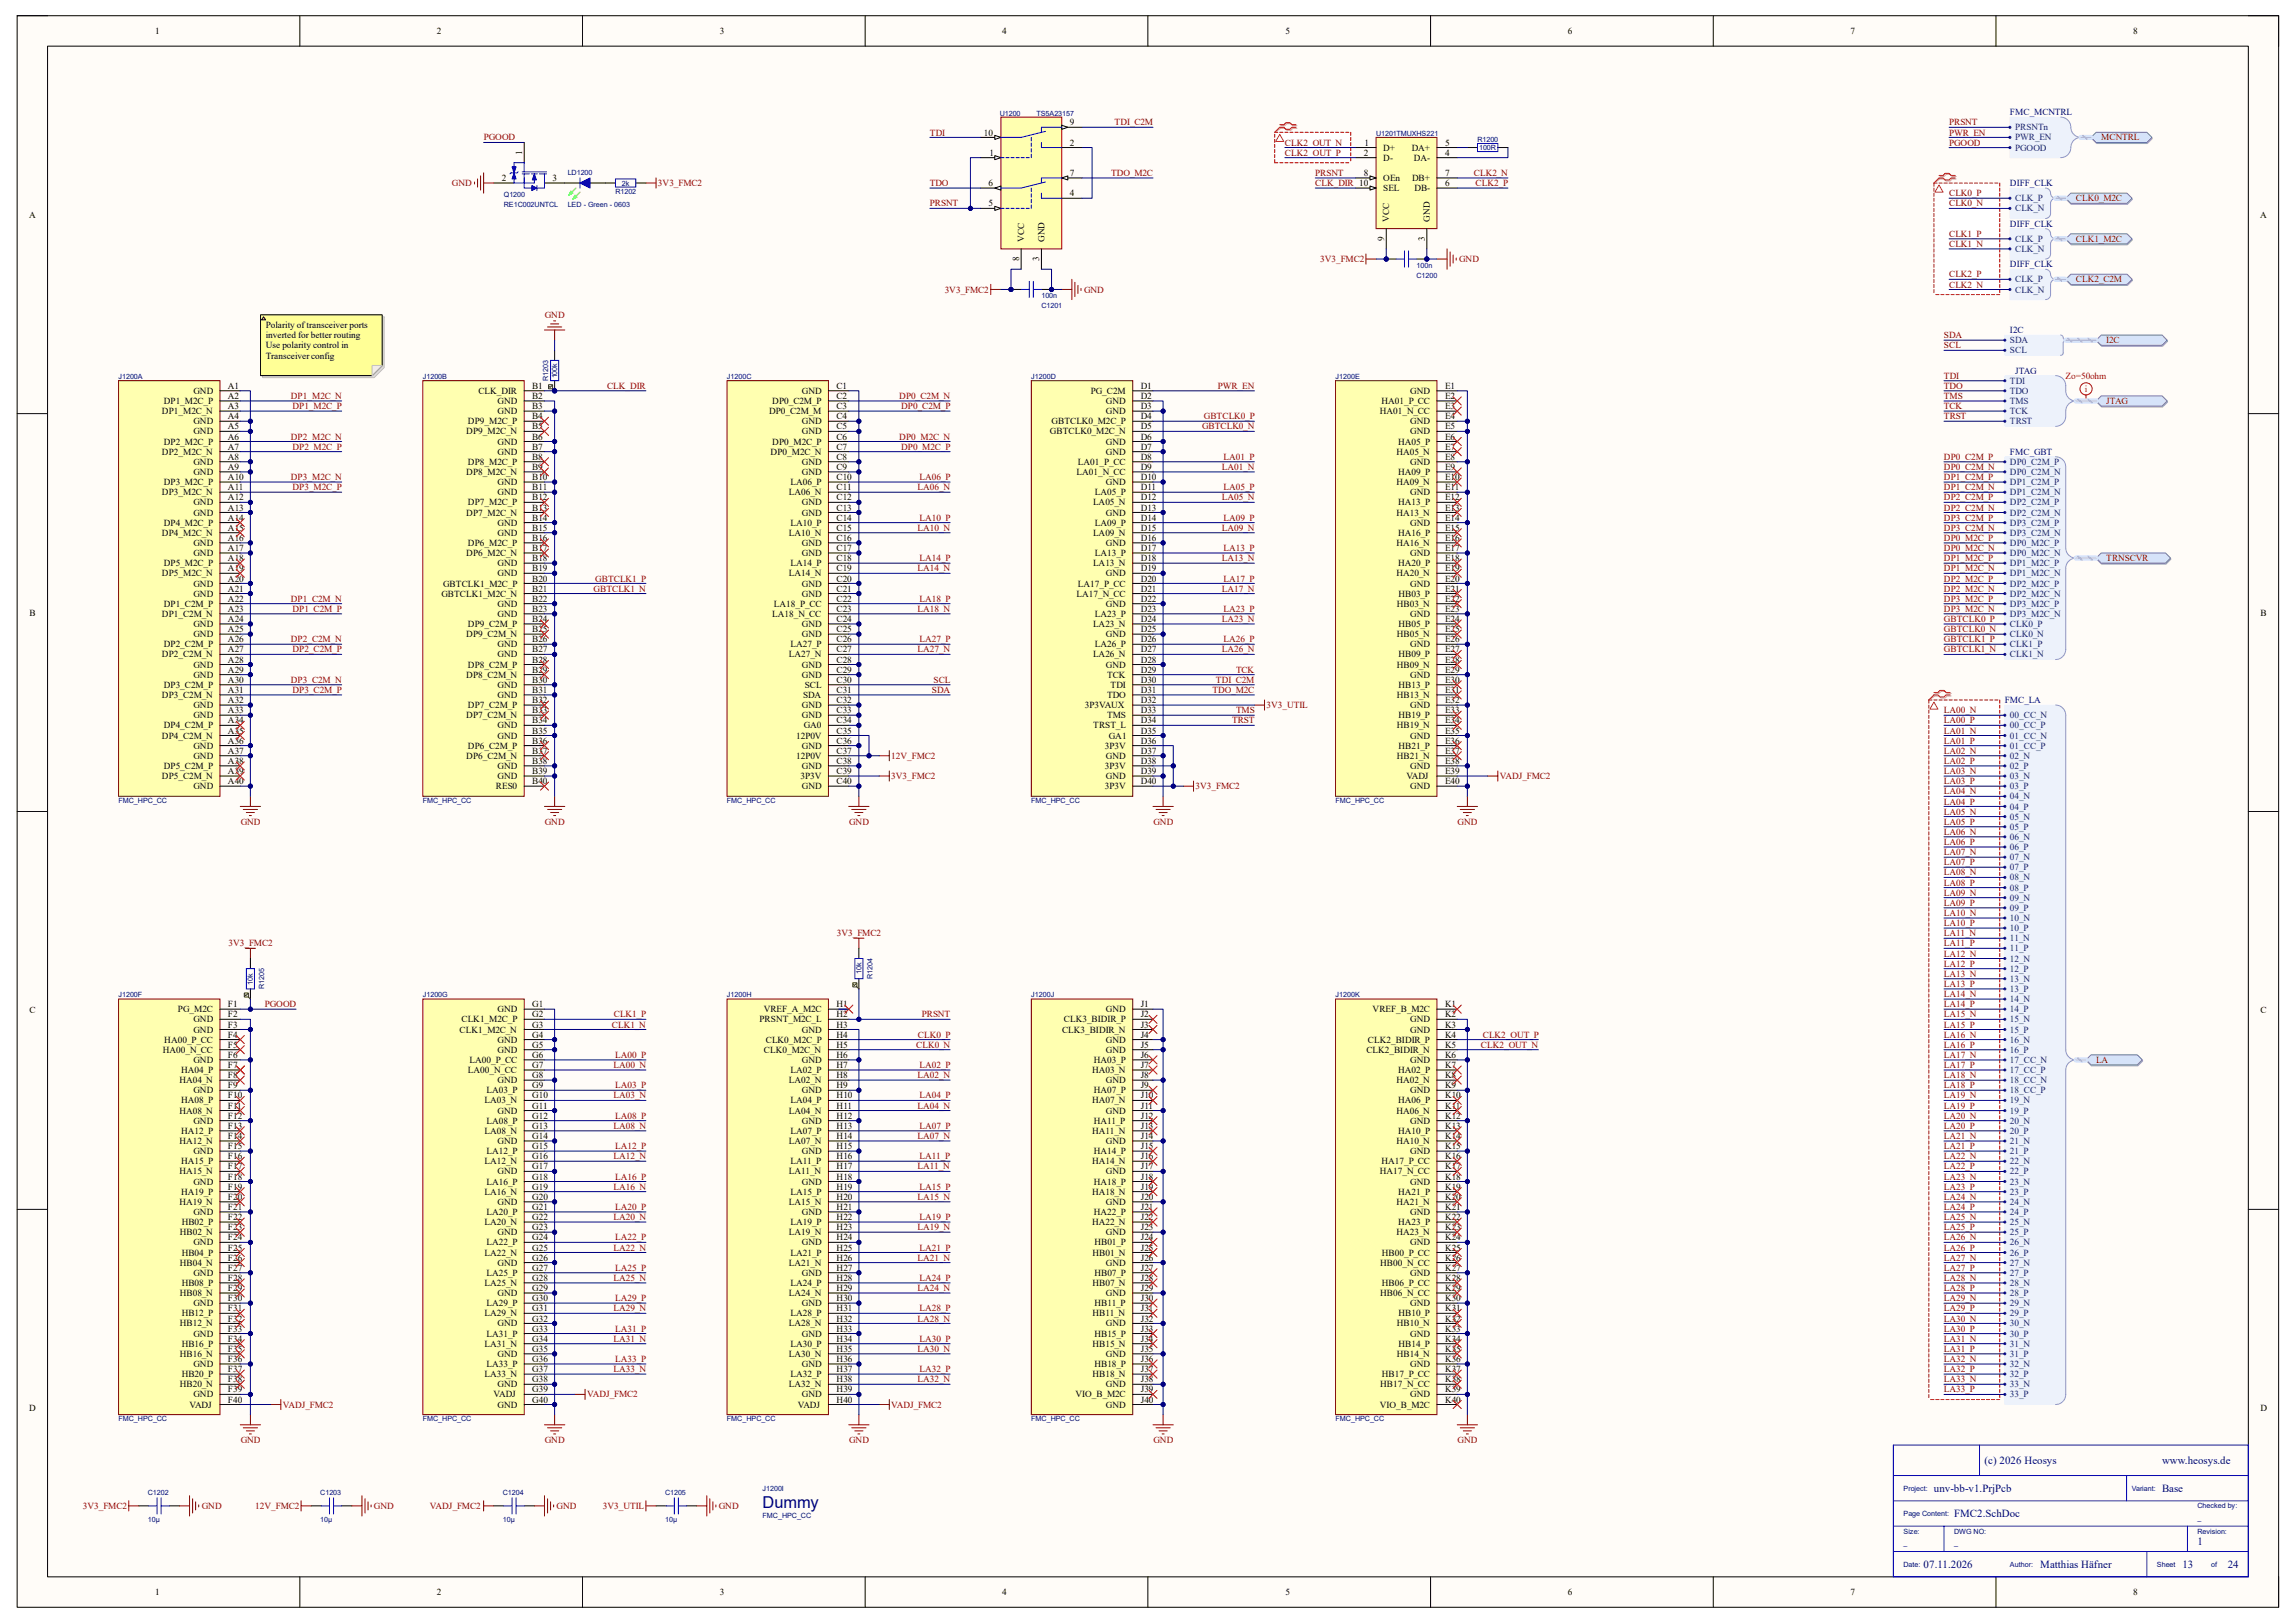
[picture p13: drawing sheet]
<svg xmlns="http://www.w3.org/2000/svg" width="420mm" height="297mm" viewBox="0 0 420 297" stroke-linecap="round" stroke-linejoin="round" font-family="sans-serif">
<defs><g id="words">
<text font-size="3" fill="#000080" x="139.5" y="275.9">Dummy</text>
<g font-size="2" fill="#000080">
<text x="363" y="267.9">(c) 2026 Heosys</text>
<text x="395.5" y="267.9">www.heosys.de</text>
<text x="353.7" y="273">unv-bb-v1.PrjPcb</text>
<text x="395.5" y="273">Base</text>
<text x="357.5" y="277.7">FMC2.SchDoc</text>
<text x="351.9" y="286.9">07.11.2026</text>
<text x="373.2" y="286.9">Matthias Häfner</text>
<text x="399.2" y="286.9">13</text>
<text x="402" y="282.7">1</text>
<text x="407.5" y="286.9">24</text>
</g>
<g font-size="1.7">
<text x="28.4" y="6.2">1</text>
<text x="79.9" y="6.2">2</text>
<text x="131.7" y="6.2">3</text>
<text x="183.3" y="6.2">4</text>
<text x="235.1" y="6.2">5</text>
<text x="286.8" y="6.2">6</text>
<text x="338.5" y="6.2">7</text>
<text x="390.2" y="6.2">8</text>
<text x="195.7" y="22.9">9</text>
<text x="95.5" y="28.3" transform="rotate(-90 95.5 28.3)">1</text>
<text x="180" y="24.8">10</text>
<text x="181" y="28.5">1</text>
<text x="195.7" y="26.6">2</text>
<text x="249.5" y="28.5">2</text>
<text x="249.6" y="26.6">1</text>
<text x="253" y="27.6">D+</text>
<text x="253" y="29.4">D-</text>
<text x="258.2" y="27.6">DA+</text>
<text x="258.6" y="29.4">DA-</text>
<text x="264.3" y="26.6">5</text>
<text x="264.3" y="28.5">4</text>
<text x="91.8" y="33.1">2</text>
<text x="101.1" y="33.1">3</text>
<text x="180.8" y="34.1">6</text>
<text x="195.7" y="35.9">4</text>
<text x="195.7" y="32.2">7</text>
<text x="249.5" y="32.2">8</text>
<text x="253" y="35">SEL</text>
<text x="253" y="33.1">OEn</text>
<text x="258.3" y="33.1">DB+</text>
<text x="258.7" y="35">DB-</text>
<text x="264.3" y="34.1">6</text>
<text x="264.3" y="32.2">7</text>
<text x="5.3" y="39.9">A</text>
<text x="180.8" y="37.8">5</text>
<text x="254.1" y="40.6" transform="rotate(-90 254.1 40.6)">VCC</text>
<text x="261.5" y="40.6" transform="rotate(-90 261.5 40.6)">GND</text>
<text x="413.4" y="39.9">A</text>
<text x="186.4" y="47.8" transform="rotate(-90 186.4 47.8)">8</text>
<text x="187.4" y="44.2" transform="rotate(-90 187.4 44.2)">VCC</text>
<text x="190.1" y="47.7" transform="rotate(-90 190.1 47.7)">3</text>
<text x="191" y="44.2" transform="rotate(-90 191 44.2)">GND</text>
<text x="253.2" y="44.1" transform="rotate(-90 253.2 44.1)">9</text>
<text x="260.6" y="44" transform="rotate(-90 260.6 44)">3</text>
<text x="48.6" y="60">Polarity of transceiver ports</text>
<text x="48.6" y="61.9">inverted for better routing</text>
<text x="48.6" y="63.8">Use polarity control in</text>
<text x="48.6" y="65.6">Transceiver config</text>
<text x="41.7" y="71.2">A1</text>
<text x="97.4" y="71.2">B1</text>
<text x="153" y="71.2">C1</text>
<text x="208.7" y="71.2">D1</text>
<text x="264.3" y="71.2">E1</text>
<text x="29.6" y="75.8">DP1_M2C_N</text>
<text x="30" y="74">DP1_M2C_P</text>
<text x="35.4" y="72.1">GND</text>
<text x="35.4" y="77.6">GND</text>
<text x="41.7" y="74.9">A3</text>
<text x="41.7" y="76.7">A4</text>
<text x="41.7" y="73">A2</text>
<text x="85.6" y="77.6">DP9_M2C_P</text>
<text x="87.5" y="72.1">CLK_DIR</text>
<text x="91" y="74">GND</text>
<text x="91" y="75.8">GND</text>
<text x="97.4" y="73">B2</text>
<text x="97.4" y="74.9">B3</text>
<text x="97.4" y="76.7">B4</text>
<text x="140.7" y="75.8">DP0_C2M_M</text>
<text x="141.3" y="74">DP0_C2M_P</text>
<text x="146.7" y="72.1">GND</text>
<text x="146.7" y="77.6">GND</text>
<text x="153" y="73">C2</text>
<text x="153" y="74.9">C3</text>
<text x="153" y="76.7">C4</text>
<text x="192.4" y="77.6">GBTCLK0_M2C_P</text>
<text x="199.5" y="72.1">PG_C2M</text>
<text x="202.3" y="74">GND</text>
<text x="202.3" y="75.8">GND</text>
<text x="208.7" y="73">D2</text>
<text x="208.7" y="74.9">D3</text>
<text x="208.7" y="76.7">D4</text>
<text x="252.4" y="75.8">HA01_N_CC</text>
<text x="252.7" y="74">HA01_P_CC</text>
<text x="258" y="72.1">GND</text>
<text x="258" y="77.6">GND</text>
<text x="264.3" y="73">E2</text>
<text x="264.3" y="74.9">E3</text>
<text x="264.3" y="76.7">E4</text>
<text x="29.6" y="83.2">DP2_M2C_N</text>
<text x="30" y="81.4">DP2_M2C_P</text>
<text x="35.4" y="79.5">GND</text>
<text x="41.7" y="78.6">A5</text>
<text x="41.7" y="82.3">A7</text>
<text x="41.7" y="80.4">A6</text>
<text x="85.3" y="79.5">DP9_M2C_N</text>
<text x="91" y="81.4">GND</text>
<text x="91" y="83.2">GND</text>
<text x="97.4" y="78.6">B5</text>
<text x="97.4" y="80.4">B6</text>
<text x="97.4" y="82.3">B7</text>
<text x="141" y="83.2">DP0_M2C_N</text>
<text x="141.3" y="81.4">DP0_M2C_P</text>
<text x="146.7" y="79.5">GND</text>
<text x="153" y="78.6">C5</text>
<text x="153" y="80.4">C6</text>
<text x="153" y="82.3">C7</text>
<text x="192.1" y="79.5">GBTCLK0_M2C_N</text>
<text x="202.3" y="81.4">GND</text>
<text x="202.3" y="83.2">GND</text>
<text x="208.7" y="78.6">D5</text>
<text x="208.7" y="80.4">D6</text>
<text x="208.7" y="82.3">D7</text>
<text x="255.4" y="83.2">HA05_N</text>
<text x="255.7" y="81.4">HA05_P</text>
<text x="258" y="79.5">GND</text>
<text x="264.3" y="78.6">E5</text>
<text x="264.3" y="80.4">E6</text>
<text x="264.3" y="82.3">E7</text>
<text x="30" y="88.8">DP3_M2C_P</text>
<text x="35.4" y="85.1">GND</text>
<text x="35.4" y="87">GND</text>
<text x="41.7" y="89.7">A11</text>
<text x="41.7" y="87.8">A10</text>
<text x="41.7" y="84.2">A8</text>
<text x="41.7" y="86">A9</text>
<text x="85.3" y="87">DP8_M2C_N</text>
<text x="85.6" y="85.1">DP8_M2C_P</text>
<text x="91" y="88.8">GND</text>
<text x="97.4" y="84.2">B8</text>
<text x="97.4" y="86">B9</text>
<text x="97.4" y="87.8">B10</text>
<text x="97.4" y="89.7">B11</text>
<text x="144.6" y="88.8">LA06_P</text>
<text x="146.7" y="85.1">GND</text>
<text x="146.7" y="87">GND</text>
<text x="153" y="84.2">C8</text>
<text x="153" y="86">C9</text>
<text x="153" y="87.8">C10</text>
<text x="153" y="89.7">C11</text>
<text x="196.9" y="87">LA01_N_CC</text>
<text x="197.2" y="85.1">LA01_P_CC</text>
<text x="202.3" y="88.8">GND</text>
<text x="208.7" y="84.2">D8</text>
<text x="208.7" y="86">D9</text>
<text x="208.7" y="87.8">D10</text>
<text x="208.7" y="89.7">D11</text>
<text x="255.4" y="88.8">HA09_N</text>
<text x="255.7" y="87">HA09_P</text>
<text x="258" y="85.1">GND</text>
<text x="264.3" y="84.2">E8</text>
<text x="264.3" y="86">E9</text>
<text x="264.3" y="87.8">E10</text>
<text x="264.3" y="89.7">E11</text>
<text x="29.6" y="90.6">DP3_M2C_N</text>
<text x="35.4" y="92.5">GND</text>
<text x="35.4" y="94.4">GND</text>
<text x="41.7" y="95.3">A14</text>
<text x="41.7" y="91.6">A12</text>
<text x="41.7" y="93.4">A13</text>
<text x="85.3" y="94.4">DP7_M2C_N</text>
<text x="85.6" y="92.5">DP7_M2C_P</text>
<text x="91" y="90.6">GND</text>
<text x="97.4" y="91.6">B12</text>
<text x="97.4" y="93.4">B13</text>
<text x="97.4" y="95.3">B14</text>
<text x="144.3" y="90.6">LA06_N</text>
<text x="146.7" y="92.5">GND</text>
<text x="146.7" y="94.4">GND</text>
<text x="153" y="91.6">C12</text>
<text x="153" y="93.4">C13</text>
<text x="153" y="95.3">C14</text>
<text x="199.9" y="92.5">LA05_N</text>
<text x="200.3" y="90.6">LA05_P</text>
<text x="202.3" y="94.4">GND</text>
<text x="208.7" y="91.6">D12</text>
<text x="208.7" y="93.4">D13</text>
<text x="208.7" y="95.3">D14</text>
<text x="255.4" y="94.4">HA13_N</text>
<text x="255.7" y="92.5">HA13_P</text>
<text x="258" y="90.6">GND</text>
<text x="264.3" y="91.6">E12</text>
<text x="264.3" y="93.4">E13</text>
<text x="264.3" y="95.3">E14</text>
<text x="29.6" y="98">DP4_M2C_N</text>
<text x="30" y="96.2">DP4_M2C_P</text>
<text x="35.4" y="99.9">GND</text>
<text x="35.4" y="101.8">GND</text>
<text x="41.7" y="97.2">A15</text>
<text x="41.7" y="99">A16</text>
<text x="41.7" y="100.8">A17</text>
<text x="85.3" y="101.8">DP6_M2C_N</text>
<text x="85.6" y="99.9">DP6_M2C_P</text>
<text x="91" y="96.2">GND</text>
<text x="91" y="98">GND</text>
<text x="97.4" y="97.2">B15</text>
<text x="97.4" y="99">B16</text>
<text x="97.4" y="100.8">B17</text>
<text x="144.3" y="98">LA10_N</text>
<text x="144.6" y="96.2">LA10_P</text>
<text x="146.7" y="99.9">GND</text>
<text x="146.7" y="101.8">GND</text>
<text x="153" y="97.2">C15</text>
<text x="153" y="99">C16</text>
<text x="153" y="100.8">C17</text>
<text x="199.9" y="98">LA09_N</text>
<text x="200.3" y="96.2">LA09_P</text>
<text x="200.3" y="101.8">LA13_P</text>
<text x="202.3" y="99.9">GND</text>
<text x="208.7" y="97.2">D15</text>
<text x="208.7" y="99">D16</text>
<text x="208.7" y="100.8">D17</text>
<text x="255.4" y="99.9">HA16_N</text>
<text x="255.7" y="98">HA16_P</text>
<text x="258" y="96.2">GND</text>
<text x="258" y="101.8">GND</text>
<text x="264.3" y="97.2">E15</text>
<text x="264.3" y="99">E16</text>
<text x="264.3" y="100.8">E17</text>
<text x="29.6" y="105.5">DP5_M2C_N</text>
<text x="30" y="103.6">DP5_M2C_P</text>
<text x="35.4" y="107.4">GND</text>
<text x="41.7" y="104.6">A19</text>
<text x="41.7" y="102.7">A18</text>
<text x="41.7" y="106.4">A20</text>
<text x="81.1" y="107.4">GBTCLK1_M2C_P</text>
<text x="91" y="103.6">GND</text>
<text x="91" y="105.5">GND</text>
<text x="97.4" y="102.7">B18</text>
<text x="97.4" y="104.6">B19</text>
<text x="97.4" y="106.4">B20</text>
<text x="144.3" y="105.5">LA14_N</text>
<text x="144.6" y="103.6">LA14_P</text>
<text x="146.7" y="107.4">GND</text>
<text x="153" y="102.7">C18</text>
<text x="153" y="104.6">C19</text>
<text x="153" y="106.4">C20</text>
<text x="197.2" y="107.4">LA17_P_CC</text>
<text x="199.9" y="103.6">LA13_N</text>
<text x="202.3" y="105.5">GND</text>
<text x="208.7" y="102.7">D18</text>
<text x="208.7" y="104.6">D19</text>
<text x="208.7" y="106.4">D20</text>
<text x="255.4" y="105.5">HA20_N</text>
<text x="255.7" y="103.6">HA20_P</text>
<text x="258" y="107.4">GND</text>
<text x="264.3" y="102.7">E18</text>
<text x="264.3" y="104.6">E19</text>
<text x="264.3" y="106.4">E20</text>
<text x="5.4" y="112.7">B</text>
<text x="29.6" y="112.9">DP1_C2M_N</text>
<text x="30" y="111">DP1_C2M_P</text>
<text x="35.4" y="109.2">GND</text>
<text x="41.7" y="108.2">A21</text>
<text x="41.7" y="110.1">A22</text>
<text x="41.7" y="112">A23</text>
<text x="41.7" y="113.8">A24</text>
<text x="80.7" y="109.2">GBTCLK1_M2C_N</text>
<text x="91" y="111">GND</text>
<text x="91" y="112.9">GND</text>
<text x="97.4" y="108.2">B21</text>
<text x="97.4" y="110.1">B22</text>
<text x="97.4" y="112">B23</text>
<text x="97.4" y="113.8">B24</text>
<text x="141.3" y="112.9">LA18_N_CC</text>
<text x="141.6" y="111">LA18_P_CC</text>
<text x="146.7" y="109.2">GND</text>
<text x="153" y="108.2">C21</text>
<text x="153" y="110.1">C22</text>
<text x="153" y="112">C23</text>
<text x="153" y="113.8">C24</text>
<text x="196.9" y="109.2">LA17_N_CC</text>
<text x="200.3" y="112.9">LA23_P</text>
<text x="202.3" y="111">GND</text>
<text x="208.7" y="108.2">D21</text>
<text x="208.7" y="110.1">D22</text>
<text x="208.7" y="112">D23</text>
<text x="208.7" y="113.8">D24</text>
<text x="255.5" y="111">HB03_N</text>
<text x="255.8" y="109.2">HB03_P</text>
<text x="258" y="112.9">GND</text>
<text x="264.3" y="108.2">E21</text>
<text x="264.3" y="110.1">E22</text>
<text x="264.3" y="112">E23</text>
<text x="264.3" y="113.8">E24</text>
<text x="413.5" y="112.7">B</text>
<text x="30" y="118.4">DP2_C2M_P</text>
<text x="35.4" y="114.8">GND</text>
<text x="35.4" y="116.6">GND</text>
<text x="41.7" y="115.7">A25</text>
<text x="41.7" y="117.6">A26</text>
<text x="41.7" y="119.4">A27</text>
<text x="85.3" y="116.6">DP9_C2M_N</text>
<text x="85.6" y="114.8">DP9_C2M_P</text>
<text x="91" y="118.4">GND</text>
<text x="97.4" y="115.7">B25</text>
<text x="97.4" y="117.6">B26</text>
<text x="97.4" y="119.4">B27</text>
<text x="144.6" y="118.4">LA27_P</text>
<text x="146.7" y="114.8">GND</text>
<text x="146.7" y="116.6">GND</text>
<text x="153" y="115.7">C25</text>
<text x="153" y="117.6">C26</text>
<text x="153" y="119.4">C27</text>
<text x="199.9" y="114.8">LA23_N</text>
<text x="200.3" y="118.4">LA26_P</text>
<text x="202.3" y="116.6">GND</text>
<text x="208.7" y="115.7">D25</text>
<text x="208.7" y="117.6">D26</text>
<text x="208.7" y="119.4">D27</text>
<text x="255.5" y="116.6">HB05_N</text>
<text x="255.8" y="114.8">HB05_P</text>
<text x="258" y="118.4">GND</text>
<text x="264.3" y="115.7">E25</text>
<text x="264.3" y="117.6">E26</text>
<text x="264.3" y="119.4">E27</text>
<text x="29.6" y="120.3">DP2_C2M_N</text>
<text x="30" y="125.9">DP3_C2M_P</text>
<text x="35.4" y="122.2">GND</text>
<text x="35.4" y="124">GND</text>
<text x="41.7" y="121.2">A28</text>
<text x="41.7" y="123.1">A29</text>
<text x="41.7" y="125">A30</text>
<text x="85.3" y="124">DP8_C2M_N</text>
<text x="85.6" y="122.2">DP8_C2M_P</text>
<text x="91" y="120.3">GND</text>
<text x="91" y="125.9">GND</text>
<text x="97.4" y="121.2">B28</text>
<text x="97.4" y="123.1">B29</text>
<text x="97.4" y="125">B30</text>
<text x="144.3" y="120.3">LA27_N</text>
<text x="146.7" y="122.2">GND</text>
<text x="146.7" y="124">GND</text>
<text x="147.2" y="125.9">SCL</text>
<text x="153" y="121.2">C28</text>
<text x="153" y="123.1">C29</text>
<text x="153" y="125">C30</text>
<text x="199.9" y="120.3">LA26_N</text>
<text x="202.3" y="122.2">GND</text>
<text x="202.5" y="124">TCK</text>
<text x="203.2" y="125.9">TDI</text>
<text x="208.7" y="121.2">D28</text>
<text x="208.7" y="123.1">D29</text>
<text x="208.7" y="125">D30</text>
<text x="255.5" y="122.2">HB09_N</text>
<text x="255.8" y="120.3">HB09_P</text>
<text x="255.8" y="125.9">HB13_P</text>
<text x="258" y="124">GND</text>
<text x="264.3" y="121.2">E28</text>
<text x="264.3" y="123.1">E29</text>
<text x="264.3" y="125">E30</text>
<text x="29.6" y="127.8">DP3_C2M_N</text>
<text x="35.4" y="129.6">GND</text>
<text x="35.4" y="131.4">GND</text>
<text x="41.7" y="126.8">A31</text>
<text x="41.7" y="128.7">A32</text>
<text x="41.7" y="130.5">A33</text>
<text x="85.3" y="131.4">DP7_C2M_N</text>
<text x="85.6" y="129.6">DP7_C2M_P</text>
<text x="91" y="127.8">GND</text>
<text x="97.4" y="126.8">B31</text>
<text x="97.4" y="128.7">B32</text>
<text x="97.4" y="130.5">B33</text>
<text x="146.7" y="129.6">GND</text>
<text x="146.7" y="131.4">GND</text>
<text x="146.9" y="127.8">SDA</text>
<text x="153" y="126.8">C31</text>
<text x="153" y="128.7">C32</text>
<text x="153" y="130.5">C33</text>
<text x="198.5" y="129.6">3P3VAUX</text>
<text x="202.5" y="127.8">TDO</text>
<text x="202.5" y="131.4">TMS</text>
<text x="208.7" y="126.8">D31</text>
<text x="208.7" y="128.7">D32</text>
<text x="208.7" y="130.5">D33</text>
<text x="255.5" y="127.8">HB13_N</text>
<text x="255.8" y="131.4">HB19_P</text>
<text x="258" y="129.6">GND</text>
<text x="264.3" y="126.8">E31</text>
<text x="264.3" y="128.7">E32</text>
<text x="264.3" y="130.5">E33</text>
<text x="29.6" y="135.2">DP4_C2M_N</text>
<text x="30" y="133.3">DP4_C2M_P</text>
<text x="35.4" y="137">GND</text>
<text x="41.7" y="134.2">A35</text>
<text x="41.7" y="136.1">A36</text>
<text x="41.7" y="138">A37</text>
<text x="41.7" y="132.4">A34</text>
<text x="85.6" y="137">DP6_C2M_P</text>
<text x="91" y="133.3">GND</text>
<text x="91" y="135.2">GND</text>
<text x="97.4" y="132.4">B34</text>
<text x="97.4" y="134.2">B35</text>
<text x="97.4" y="136.1">B36</text>
<text x="97.4" y="138">B37</text>
<text x="145.6" y="135.2">12P0V</text>
<text x="146.7" y="137">GND</text>
<text x="147" y="133.3">GA0</text>
<text x="153" y="132.4">C34</text>
<text x="153" y="134.2">C35</text>
<text x="153" y="136.1">C36</text>
<text x="153" y="138">C37</text>
<text x="200" y="133.3">TRST_L</text>
<text x="202.1" y="137">3P3V</text>
<text x="202.8" y="135.2">GA1</text>
<text x="208.7" y="132.4">D34</text>
<text x="208.7" y="134.2">D35</text>
<text x="208.7" y="136.1">D36</text>
<text x="208.7" y="138">D37</text>
<text x="255.5" y="133.3">HB19_N</text>
<text x="255.8" y="137">HB21_P</text>
<text x="258" y="135.2">GND</text>
<text x="264.3" y="132.4">E34</text>
<text x="264.3" y="134.2">E35</text>
<text x="264.3" y="136.1">E36</text>
<text x="264.3" y="138">E37</text>
<text x="29.6" y="142.6">DP5_C2M_N</text>
<text x="30" y="140.7">DP5_C2M_P</text>
<text x="35.4" y="138.9">GND</text>
<text x="41.7" y="139.8">A38</text>
<text x="41.7" y="141.6">A39</text>
<text x="41.7" y="143.5">A40</text>
<text x="85.3" y="138.9">DP6_C2M_N</text>
<text x="91" y="140.7">GND</text>
<text x="91" y="142.6">GND</text>
<text x="97.4" y="139.8">B38</text>
<text x="97.4" y="141.6">B39</text>
<text x="97.4" y="143.5">B40</text>
<text x="145.6" y="138.9">12P0V</text>
<text x="146.4" y="142.6">3P3V</text>
<text x="146.7" y="140.7">GND</text>
<text x="153" y="139.8">C38</text>
<text x="153" y="141.6">C39</text>
<text x="153" y="143.5">C40</text>
<text x="202.1" y="140.7">3P3V</text>
<text x="202.3" y="138.9">GND</text>
<text x="202.3" y="142.6">GND</text>
<text x="208.7" y="139.8">D38</text>
<text x="208.7" y="141.6">D39</text>
<text x="208.7" y="143.5">D40</text>
<text x="255.5" y="138.9">HB21_N</text>
<text x="257.3" y="142.6">VADJ</text>
<text x="258" y="140.7">GND</text>
<text x="264.3" y="139.8">E38</text>
<text x="264.3" y="141.6">E39</text>
<text x="264.3" y="143.5">E40</text>
<text x="35.4" y="144.4">GND</text>
<text x="90.7" y="144.4">RES0</text>
<text x="146.7" y="144.4">GND</text>
<text x="202.1" y="144.4">3P3V</text>
<text x="258" y="144.4">GND</text>
<text x="5.4" y="185.5">C</text>
<text x="32.6" y="185.3">PG_M2C</text>
<text x="41.7" y="184.3">F1</text>
<text x="91" y="185.3">GND</text>
<text x="97.4" y="184.3">G1</text>
<text x="139.7" y="185.3">VREF_A_M2C</text>
<text x="153" y="184.3">H1</text>
<text x="202.3" y="185.3">GND</text>
<text x="208.7" y="184.3">J1</text>
<text x="251.1" y="185.3">VREF_B_M2C</text>
<text x="264.3" y="184.3">K1</text>
<text x="413.5" y="185.5">C</text>
<text x="30.1" y="190.8">HA00_P_CC</text>
<text x="35.4" y="187.1">GND</text>
<text x="35.4" y="189">GND</text>
<text x="41.7" y="186.2">F2</text>
<text x="41.7" y="188">F3</text>
<text x="41.7" y="189.9">F4</text>
<text x="41.7" y="191.7">F5</text>
<text x="84.1" y="189">CLK1_M2C_N</text>
<text x="84.4" y="187.1">CLK1_M2C_P</text>
<text x="91" y="190.8">GND</text>
<text x="97.4" y="186.2">G2</text>
<text x="97.4" y="188">G3</text>
<text x="97.4" y="189.9">G4</text>
<text x="97.4" y="191.7">G5</text>
<text x="138.9" y="187.1">PRSNT_M2C_L</text>
<text x="140.1" y="190.8">CLK0_M2C_P</text>
<text x="146.7" y="189">GND</text>
<text x="153" y="186.2">H2</text>
<text x="153" y="188">H3</text>
<text x="153" y="189.9">H4</text>
<text x="153" y="191.7">H5</text>
<text x="194.3" y="189">CLK3_BIDIR_N</text>
<text x="194.6" y="187.1">CLK3_BIDIR_P</text>
<text x="202.3" y="190.8">GND</text>
<text x="208.7" y="186.2">J2</text>
<text x="208.7" y="188">J3</text>
<text x="208.7" y="189.9">J4</text>
<text x="208.7" y="191.7">J5</text>
<text x="250.2" y="190.8">CLK2_BIDIR_P</text>
<text x="258" y="187.1">GND</text>
<text x="258" y="189">GND</text>
<text x="264.3" y="186.2">K2</text>
<text x="264.3" y="188">K3</text>
<text x="264.3" y="189.9">K4</text>
<text x="264.3" y="191.7">K5</text>
<text x="29.8" y="192.7">HA00_N_CC</text>
<text x="33.1" y="196.4">HA04_P</text>
<text x="35.4" y="194.5">GND</text>
<text x="41.7" y="193.6">F6</text>
<text x="41.7" y="195.5">F7</text>
<text x="41.7" y="197.3">F8</text>
<text x="85.6" y="196.4">LA00_N_CC</text>
<text x="85.9" y="194.5">LA00_P_CC</text>
<text x="91" y="192.7">GND</text>
<text x="97.4" y="193.6">G6</text>
<text x="97.4" y="195.5">G7</text>
<text x="97.4" y="197.3">G8</text>
<text x="139.7" y="192.7">CLK0_M2C_N</text>
<text x="144.6" y="196.4">LA02_P</text>
<text x="146.7" y="194.5">GND</text>
<text x="153" y="193.6">H6</text>
<text x="153" y="195.5">H7</text>
<text x="153" y="197.3">H8</text>
<text x="199.8" y="196.4">HA03_N</text>
<text x="200.1" y="194.5">HA03_P</text>
<text x="202.3" y="192.7">GND</text>
<text x="208.7" y="193.6">J6</text>
<text x="208.7" y="195.5">J7</text>
<text x="208.7" y="197.3">J8</text>
<text x="249.9" y="192.7">CLK2_BIDIR_N</text>
<text x="255.7" y="196.4">HA02_P</text>
<text x="258" y="194.5">GND</text>
<text x="264.3" y="193.6">K6</text>
<text x="264.3" y="195.5">K7</text>
<text x="264.3" y="197.3">K8</text>
<text x="32.8" y="198.2">HA04_N</text>
<text x="32.8" y="203.8">HA08_N</text>
<text x="33.1" y="201.9">HA08_P</text>
<text x="35.4" y="200.1">GND</text>
<text x="41.7" y="199.2">F9</text>
<text x="41.7" y="201">F10</text>
<text x="41.7" y="202.9">F11</text>
<text x="88.6" y="201.9">LA03_N</text>
<text x="89" y="200.1">LA03_P</text>
<text x="91" y="198.2">GND</text>
<text x="91" y="203.8">GND</text>
<text x="97.4" y="199.2">G9</text>
<text x="97.4" y="201">G10</text>
<text x="97.4" y="202.9">G11</text>
<text x="144.3" y="198.2">LA02_N</text>
<text x="144.3" y="203.8">LA04_N</text>
<text x="144.6" y="201.9">LA04_P</text>
<text x="146.7" y="200.1">GND</text>
<text x="153" y="199.2">H9</text>
<text x="153" y="201">H10</text>
<text x="153" y="202.9">H11</text>
<text x="199.8" y="201.9">HA07_N</text>
<text x="200.1" y="200.1">HA07_P</text>
<text x="202.3" y="198.2">GND</text>
<text x="202.3" y="203.8">GND</text>
<text x="208.7" y="199.2">J9</text>
<text x="208.7" y="201">J10</text>
<text x="208.7" y="202.9">J11</text>
<text x="255.4" y="198.2">HA02_N</text>
<text x="255.4" y="203.8">HA06_N</text>
<text x="255.7" y="201.9">HA06_P</text>
<text x="258" y="200.1">GND</text>
<text x="264.3" y="199.2">K9</text>
<text x="264.3" y="201">K10</text>
<text x="264.3" y="202.9">K11</text>
<text x="32.8" y="209.4">HA12_N</text>
<text x="33.1" y="207.5">HA12_P</text>
<text x="35.4" y="205.7">GND</text>
<text x="41.7" y="204.7">F12</text>
<text x="41.7" y="206.6">F13</text>
<text x="41.7" y="208.4">F14</text>
<text x="88.6" y="207.5">LA08_N</text>
<text x="89" y="205.7">LA08_P</text>
<text x="91" y="209.4">GND</text>
<text x="97.4" y="204.7">G12</text>
<text x="97.4" y="206.6">G13</text>
<text x="97.4" y="208.4">G14</text>
<text x="144.3" y="209.4">LA07_N</text>
<text x="144.6" y="207.5">LA07_P</text>
<text x="146.7" y="205.7">GND</text>
<text x="153" y="204.7">H12</text>
<text x="153" y="206.6">H13</text>
<text x="153" y="208.4">H14</text>
<text x="199.8" y="207.5">HA11_N</text>
<text x="200.1" y="205.7">HA11_P</text>
<text x="202.3" y="209.4">GND</text>
<text x="208.7" y="204.7">J12</text>
<text x="208.7" y="206.6">J13</text>
<text x="208.7" y="208.4">J14</text>
<text x="255.4" y="209.4">HA10_N</text>
<text x="255.7" y="207.5">HA10_P</text>
<text x="258" y="205.7">GND</text>
<text x="264.3" y="204.7">K12</text>
<text x="264.3" y="206.6">K13</text>
<text x="264.3" y="208.4">K14</text>
<text x="32.8" y="214.9">HA15_N</text>
<text x="33.1" y="213.1">HA15_P</text>
<text x="35.4" y="211.2">GND</text>
<text x="41.7" y="210.3">F15</text>
<text x="41.7" y="212.1">F16</text>
<text x="41.7" y="214">F17</text>
<text x="41.7" y="215.9">F18</text>
<text x="88.6" y="213.1">LA12_N</text>
<text x="89" y="211.2">LA12_P</text>
<text x="91" y="214.9">GND</text>
<text x="97.4" y="210.3">G15</text>
<text x="97.4" y="212.1">G16</text>
<text x="97.4" y="214">G17</text>
<text x="97.4" y="215.9">G18</text>
<text x="144.3" y="214.9">LA11_N</text>
<text x="144.6" y="213.1">LA11_P</text>
<text x="146.7" y="211.2">GND</text>
<text x="153" y="210.3">H15</text>
<text x="153" y="212.1">H16</text>
<text x="153" y="214">H17</text>
<text x="153" y="215.9">H18</text>
<text x="199.8" y="213.1">HA14_N</text>
<text x="200.1" y="211.2">HA14_P</text>
<text x="202.3" y="214.9">GND</text>
<text x="208.7" y="210.3">J15</text>
<text x="208.7" y="212.1">J16</text>
<text x="208.7" y="214">J17</text>
<text x="208.7" y="215.9">J18</text>
<text x="252.4" y="214.9">HA17_N_CC</text>
<text x="252.7" y="213.1">HA17_P_CC</text>
<text x="258" y="211.2">GND</text>
<text x="264.3" y="210.3">K15</text>
<text x="264.3" y="212.1">K16</text>
<text x="264.3" y="214">K17</text>
<text x="264.3" y="215.9">K18</text>
<text x="32.8" y="220.5">HA19_N</text>
<text x="33.1" y="218.7">HA19_P</text>
<text x="35.4" y="216.8">GND</text>
<text x="41.7" y="217.7">F19</text>
<text x="41.7" y="219.6">F20</text>
<text x="41.7" y="221.4">F21</text>
<text x="88.6" y="218.7">LA16_N</text>
<text x="89" y="216.8">LA16_P</text>
<text x="91" y="220.5">GND</text>
<text x="97.4" y="217.7">G19</text>
<text x="97.4" y="219.6">G20</text>
<text x="97.4" y="221.4">G21</text>
<text x="144.3" y="220.5">LA15_N</text>
<text x="144.6" y="218.7">LA15_P</text>
<text x="146.7" y="216.8">GND</text>
<text x="153" y="217.7">H19</text>
<text x="153" y="219.6">H20</text>
<text x="153" y="221.4">H21</text>
<text x="199.8" y="218.7">HA18_N</text>
<text x="200.1" y="216.8">HA18_P</text>
<text x="202.3" y="220.5">GND</text>
<text x="208.7" y="217.7">J19</text>
<text x="208.7" y="219.6">J20</text>
<text x="208.7" y="221.4">J21</text>
<text x="255.4" y="220.5">HA21_N</text>
<text x="255.7" y="218.7">HA21_P</text>
<text x="258" y="216.8">GND</text>
<text x="264.3" y="217.7">K19</text>
<text x="264.3" y="219.6">K20</text>
<text x="264.3" y="221.4">K21</text>
<text x="32.9" y="226.1">HB02_N</text>
<text x="33.2" y="224.2">HB02_P</text>
<text x="35.4" y="222.3">GND</text>
<text x="35.4" y="227.9">GND</text>
<text x="41.7" y="223.3">F22</text>
<text x="41.7" y="225.1">F23</text>
<text x="41.7" y="227">F24</text>
<text x="88.6" y="224.2">LA20_N</text>
<text x="89" y="222.3">LA20_P</text>
<text x="89" y="227.9">LA22_P</text>
<text x="91" y="226.1">GND</text>
<text x="97.4" y="223.3">G22</text>
<text x="97.4" y="225.1">G23</text>
<text x="97.4" y="227">G24</text>
<text x="144.3" y="226.1">LA19_N</text>
<text x="144.6" y="224.2">LA19_P</text>
<text x="146.7" y="222.3">GND</text>
<text x="146.7" y="227.9">GND</text>
<text x="153" y="223.3">H22</text>
<text x="153" y="225.1">H23</text>
<text x="153" y="227">H24</text>
<text x="199.8" y="224.2">HA22_N</text>
<text x="200.1" y="222.3">HA22_P</text>
<text x="200.2" y="227.9">HB01_P</text>
<text x="202.3" y="226.1">GND</text>
<text x="208.7" y="223.3">J22</text>
<text x="208.7" y="225.1">J23</text>
<text x="208.7" y="227">J24</text>
<text x="255.4" y="226.1">HA23_N</text>
<text x="255.7" y="224.2">HA23_P</text>
<text x="258" y="222.3">GND</text>
<text x="258" y="227.9">GND</text>
<text x="264.3" y="223.3">K22</text>
<text x="264.3" y="225.1">K23</text>
<text x="264.3" y="227">K24</text>
<text x="32.9" y="231.6">HB04_N</text>
<text x="33.2" y="229.8">HB04_P</text>
<text x="35.4" y="233.5">GND</text>
<text x="41.7" y="228.9">F25</text>
<text x="41.7" y="230.7">F26</text>
<text x="41.7" y="232.5">F27</text>
<text x="88.6" y="229.8">LA22_N</text>
<text x="89" y="233.5">LA25_P</text>
<text x="91" y="231.6">GND</text>
<text x="97.4" y="228.9">G25</text>
<text x="97.4" y="230.7">G26</text>
<text x="97.4" y="232.5">G27</text>
<text x="144.3" y="231.6">LA21_N</text>
<text x="144.6" y="229.8">LA21_P</text>
<text x="146.7" y="233.5">GND</text>
<text x="153" y="228.9">H25</text>
<text x="153" y="230.7">H26</text>
<text x="153" y="232.5">H27</text>
<text x="199.9" y="229.8">HB01_N</text>
<text x="200.2" y="233.5">HB07_P</text>
<text x="202.3" y="231.6">GND</text>
<text x="208.7" y="228.9">J25</text>
<text x="208.7" y="230.7">J26</text>
<text x="208.7" y="232.5">J27</text>
<text x="252.5" y="231.6">HB00_N_CC</text>
<text x="252.8" y="229.8">HB00_P_CC</text>
<text x="258" y="233.5">GND</text>
<text x="264.3" y="228.9">K25</text>
<text x="264.3" y="230.7">K26</text>
<text x="264.3" y="232.5">K27</text>
<text x="32.9" y="237.2">HB08_N</text>
<text x="33.2" y="235.3">HB08_P</text>
<text x="35.4" y="239.1">GND</text>
<text x="41.7" y="234.4">F28</text>
<text x="41.7" y="236.3">F29</text>
<text x="41.7" y="238.1">F30</text>
<text x="41.7" y="240">F31</text>
<text x="88.6" y="235.3">LA25_N</text>
<text x="89" y="239.1">LA29_P</text>
<text x="91" y="237.2">GND</text>
<text x="97.4" y="234.4">G28</text>
<text x="97.4" y="236.3">G29</text>
<text x="97.4" y="238.1">G30</text>
<text x="97.4" y="240">G31</text>
<text x="144.3" y="237.2">LA24_N</text>
<text x="144.6" y="235.3">LA24_P</text>
<text x="146.7" y="239.1">GND</text>
<text x="153" y="234.4">H28</text>
<text x="153" y="236.3">H29</text>
<text x="153" y="238.1">H30</text>
<text x="153" y="240">H31</text>
<text x="199.9" y="235.3">HB07_N</text>
<text x="200.2" y="239.1">HB11_P</text>
<text x="202.3" y="237.2">GND</text>
<text x="208.7" y="234.4">J28</text>
<text x="208.7" y="236.3">J29</text>
<text x="208.7" y="238.1">J30</text>
<text x="208.7" y="240">J31</text>
<text x="252.5" y="237.2">HB06_N_CC</text>
<text x="252.8" y="235.3">HB06_P_CC</text>
<text x="258" y="239.1">GND</text>
<text x="264.3" y="234.4">K28</text>
<text x="264.3" y="236.3">K29</text>
<text x="264.3" y="238.1">K30</text>
<text x="264.3" y="240">K31</text>
<text x="32.9" y="242.7">HB12_N</text>
<text x="33.2" y="240.9">HB12_P</text>
<text x="35.4" y="244.6">GND</text>
<text x="41.7" y="241.9">F32</text>
<text x="41.7" y="243.7">F33</text>
<text x="41.7" y="245.5">F34</text>
<text x="88.6" y="240.9">LA29_N</text>
<text x="89" y="244.6">LA31_P</text>
<text x="91" y="242.7">GND</text>
<text x="97.4" y="241.9">G32</text>
<text x="97.4" y="243.7">G33</text>
<text x="97.4" y="245.5">G34</text>
<text x="144.3" y="242.7">LA28_N</text>
<text x="144.6" y="240.9">LA28_P</text>
<text x="146.7" y="244.6">GND</text>
<text x="153" y="241.9">H32</text>
<text x="153" y="243.7">H33</text>
<text x="153" y="245.5">H34</text>
<text x="199.9" y="240.9">HB11_N</text>
<text x="200.2" y="244.6">HB15_P</text>
<text x="202.3" y="242.7">GND</text>
<text x="208.7" y="241.9">J32</text>
<text x="208.7" y="243.7">J33</text>
<text x="208.7" y="245.5">J34</text>
<text x="255.5" y="242.7">HB10_N</text>
<text x="255.8" y="240.9">HB10_P</text>
<text x="258" y="244.6">GND</text>
<text x="264.3" y="241.9">K32</text>
<text x="264.3" y="243.7">K33</text>
<text x="264.3" y="245.5">K34</text>
<text x="32.9" y="248.3">HB16_N</text>
<text x="33.2" y="246.5">HB16_P</text>
<text x="35.4" y="250.2">GND</text>
<text x="41.7" y="247.4">F35</text>
<text x="41.7" y="249.3">F36</text>
<text x="41.7" y="251.1">F37</text>
<text x="88.6" y="246.5">LA31_N</text>
<text x="89" y="250.2">LA33_P</text>
<text x="91" y="248.3">GND</text>
<text x="97.4" y="247.4">G35</text>
<text x="97.4" y="249.3">G36</text>
<text x="97.4" y="251.1">G37</text>
<text x="144.3" y="248.3">LA30_N</text>
<text x="144.6" y="246.5">LA30_P</text>
<text x="146.7" y="250.2">GND</text>
<text x="153" y="247.4">H35</text>
<text x="153" y="249.3">H36</text>
<text x="153" y="251.1">H37</text>
<text x="199.9" y="246.5">HB15_N</text>
<text x="200.2" y="250.2">HB18_P</text>
<text x="202.3" y="248.3">GND</text>
<text x="208.7" y="247.4">J35</text>
<text x="208.7" y="249.3">J36</text>
<text x="208.7" y="251.1">J37</text>
<text x="255.5" y="248.3">HB14_N</text>
<text x="255.8" y="246.5">HB14_P</text>
<text x="258" y="250.2">GND</text>
<text x="264.3" y="247.4">K35</text>
<text x="264.3" y="249.3">K36</text>
<text x="264.3" y="251.1">K37</text>
<text x="32.9" y="253.9">HB20_N</text>
<text x="33.2" y="252.1">HB20_P</text>
<text x="34.7" y="257.6">VADJ</text>
<text x="35.4" y="255.7">GND</text>
<text x="41.7" y="252.9">F38</text>
<text x="41.7" y="254.8">F39</text>
<text x="41.7" y="256.7">F40</text>
<text x="88.6" y="252.1">LA33_N</text>
<text x="90.3" y="255.7">VADJ</text>
<text x="91" y="253.9">GND</text>
<text x="91" y="257.6">GND</text>
<text x="97.4" y="252.9">G38</text>
<text x="97.4" y="254.8">G39</text>
<text x="97.4" y="256.7">G40</text>
<text x="144.3" y="253.9">LA32_N</text>
<text x="144.6" y="252.1">LA32_P</text>
<text x="146" y="257.6">VADJ</text>
<text x="146.7" y="255.7">GND</text>
<text x="153" y="252.9">H38</text>
<text x="153" y="254.8">H39</text>
<text x="153" y="256.7">H40</text>
<text x="196.7" y="255.7">VIO_B_M2C</text>
<text x="199.9" y="252.1">HB18_N</text>
<text x="202.3" y="253.9">GND</text>
<text x="202.3" y="257.6">GND</text>
<text x="208.7" y="252.9">J38</text>
<text x="208.7" y="254.8">J39</text>
<text x="208.7" y="256.7">J40</text>
<text x="252.4" y="257.6">VIO_B_M2C</text>
<text x="252.5" y="253.9">HB17_N_CC</text>
<text x="252.8" y="252.1">HB17_P_CC</text>
<text x="258" y="255.7">GND</text>
<text x="264.3" y="252.9">K38</text>
<text x="264.3" y="254.8">K39</text>
<text x="264.3" y="256.7">K40</text>
<text x="5.3" y="258.3">D</text>
<text x="413.5" y="258.3">D</text>
<text x="28.4" y="291.9">1</text>
<text x="79.9" y="291.9">2</text>
<text x="131.7" y="291.9">3</text>
<text x="183.3" y="291.9">4</text>
<text x="235.1" y="291.9">5</text>
<text x="286.8" y="291.9">6</text>
<text x="338.5" y="291.9">7</text>
<text x="390.2" y="291.9">8</text>
</g>
<g font-size="1.7" fill="#800000">
<text x="203.9" y="22.9">TDI_C2M</text>
<text x="356.5" y="22.9">PRSNT</text>
<text x="88.5" y="25.7">PGOOD</text>
<text x="170.1" y="24.8">TDI</text>
<text x="235" y="28.5">CLK2_OUT_P</text>
<text x="235" y="26.6">CLK2_OUT_N</text>
<text x="356.5" y="26.6">PGOOD</text>
<text x="356.5" y="24.8">PWR_EN</text>
<text x="384.3" y="25.7">MCNTRL</text>
<text x="82.7" y="34.1">GND</text>
<text x="120.4" y="34.1">3V3_FMC2</text>
<text x="170.1" y="34.1">TDO</text>
<text x="203.2" y="32.2">TDO_M2C</text>
<text x="240.6" y="34.1">CLK_DIR 10</text>
<text x="240.6" y="32.2">PRSNT</text>
<text x="269.6" y="32.2">CLK2_N</text>
<text x="269.9" y="34.1">CLK2_P</text>
<text x="356.5" y="35.9">CLK0_P</text>
<text x="170.1" y="37.8">PRSNT</text>
<text x="356.5" y="37.8">CLK0_N</text>
<text x="379.7" y="36.8">CLK0_M2C</text>
<text x="241.5" y="48">3V3_FMC2</text>
<text x="266.9" y="48">GND</text>
<text x="356.5" y="45.2">CLK1_N</text>
<text x="356.5" y="43.3">CLK1_P</text>
<text x="379.7" y="44.3">CLK1_M2C</text>
<text x="172.8" y="53.6">3V3_FMC2</text>
<text x="198.3" y="53.6">GND</text>
<text x="356.5" y="50.8">CLK2_P</text>
<text x="356.5" y="52.6">CLK2_N</text>
<text x="379.7" y="51.7">CLK2_C2M</text>
<text x="99.7" y="58.2">GND</text>
<text x="355.6" y="61.9">SDA</text>
<text x="355.6" y="63.8">SCL</text>
<text x="385.3" y="62.8">I2C</text>
<text x="111" y="71.2">CLK_DIR</text>
<text x="222.8" y="71.2">PWR_EN</text>
<text x="355.6" y="69.3">TDI</text>
<text x="355.6" y="71.2">TDO</text>
<text x="53.2" y="73">DP1_M2C_N</text>
<text x="53.5" y="74.9">DP1_M2C_P</text>
<text x="164.5" y="73">DP0_C2M_N</text>
<text x="164.8" y="74.9">DP0_C2M_P</text>
<text x="220.2" y="76.7">GBTCLK0_P</text>
<text x="355.6" y="74.9">TCK</text>
<text x="355.6" y="73">TMS</text>
<text x="355.6" y="76.7">TRST</text>
<text x="385.3" y="74">JTAG</text>
<text x="53.2" y="80.4">DP2_M2C_N</text>
<text x="53.5" y="82.3">DP2_M2C_P</text>
<text x="164.5" y="80.4">DP0_M2C_N</text>
<text x="164.8" y="82.3">DP0_M2C_P</text>
<text x="219.9" y="78.6">GBTCLK0_N</text>
<text x="53.2" y="87.8">DP3_M2C_N</text>
<text x="53.5" y="89.7">DP3_M2C_P</text>
<text x="167.9" y="89.7">LA06_N</text>
<text x="168.2" y="87.8">LA06_P</text>
<text x="223.5" y="86">LA01_N</text>
<text x="223.8" y="84.2">LA01_P</text>
<text x="223.8" y="89.7">LA05_P</text>
<text x="355.6" y="89.7">DP1_C2M_N</text>
<text x="355.6" y="87.8">DP1_C2M_P</text>
<text x="355.6" y="84.2">DP0_C2M_P</text>
<text x="355.6" y="86">DP0_C2M_N</text>
<text x="168.2" y="95.3">LA10_P</text>
<text x="223.5" y="91.6">LA05_N</text>
<text x="223.8" y="95.3">LA09_P</text>
<text x="355.6" y="91.6">DP2_C2M_P</text>
<text x="355.6" y="93.4">DP2_C2M_N</text>
<text x="355.6" y="95.3">DP3_C2M_P</text>
<text x="167.9" y="97.2">LA10_N</text>
<text x="223.5" y="97.2">LA09_N</text>
<text x="223.8" y="100.8">LA13_P</text>
<text x="355.6" y="97.2">DP3_C2M_N</text>
<text x="355.6" y="99">DP0_M2C_P</text>
<text x="355.6" y="100.8">DP0_M2C_N</text>
<text x="108.9" y="106.4">GBTCLK1_P</text>
<text x="167.9" y="104.6">LA14_N</text>
<text x="168.2" y="102.7">LA14_P</text>
<text x="223.5" y="102.7">LA13_N</text>
<text x="223.8" y="106.4">LA17_P</text>
<text x="355.6" y="104.6">DP1_M2C_N</text>
<text x="355.6" y="102.7">DP1_M2C_P</text>
<text x="355.6" y="106.4">DP2_M2C_P</text>
<text x="385.3" y="102.7">TRNSCVR</text>
<text x="53.2" y="110.1">DP1_C2M_N</text>
<text x="53.5" y="112">DP1_C2M_P</text>
<text x="108.6" y="108.2">GBTCLK1_N</text>
<text x="167.9" y="112">LA18_N</text>
<text x="168.2" y="110.1">LA18_P</text>
<text x="223.5" y="108.2">LA17_N</text>
<text x="223.5" y="113.8">LA23_N</text>
<text x="223.8" y="112">LA23_P</text>
<text x="355.6" y="108.2">DP2_M2C_N</text>
<text x="355.6" y="112">DP3_M2C_N</text>
<text x="355.6" y="110.1">DP3_M2C_P</text>
<text x="355.6" y="113.8">GBTCLK0_P</text>
<text x="53.2" y="117.6">DP2_C2M_N</text>
<text x="53.5" y="119.4">DP2_C2M_P</text>
<text x="167.9" y="119.4">LA27_N</text>
<text x="168.2" y="117.6">LA27_P</text>
<text x="223.5" y="119.4">LA26_N</text>
<text x="223.8" y="117.6">LA26_P</text>
<text x="355.6" y="119.4">GBTCLK1_N</text>
<text x="355.6" y="117.6">GBTCLK1_P</text>
<text x="355.6" y="115.7">GBTCLK0_N</text>
<text x="53.2" y="125">DP3_C2M_N</text>
<text x="170.8" y="125">SCL</text>
<text x="222.4" y="125">TDI_C2M</text>
<text x="226.1" y="123.1">TCK</text>
<text x="53.5" y="126.8">DP3_C2M_P</text>
<text x="170.5" y="126.8">SDA</text>
<text x="221.8" y="126.8">TDO_M2C</text>
<text x="226.1" y="130.5">TMS</text>
<text x="231.7" y="129.6">3V3_UTIL</text>
<text x="355.6" y="130.5">LA00_N</text>
<text x="225.4" y="132.4">TRST</text>
<text x="355.6" y="134.2">LA01_N</text>
<text x="355.6" y="136.1">LA01_P</text>
<text x="355.6" y="132.4">LA00_P</text>
<text x="355.6" y="138">LA02_N</text>
<text x="163" y="142.6">3V3_FMC2</text>
<text x="163" y="138.9">12V_FMC2</text>
<text x="274.4" y="142.6">VADJ_FMC2</text>
<text x="355.6" y="143.5">LA03_P</text>
<text x="355.6" y="141.6">LA03_N</text>
<text x="355.6" y="139.8">LA02_P</text>
<text x="218.7" y="144.4">3V3_FMC2</text>
<text x="355.6" y="149.1">LA05_N</text>
<text x="355.6" y="145.4">LA04_N</text>
<text x="355.6" y="147.2">LA04_P</text>
<text x="44" y="150.9">GND</text>
<text x="99.7" y="150.9">GND</text>
<text x="155.3" y="150.9">GND</text>
<text x="211" y="150.9">GND</text>
<text x="266.6" y="150.9">GND</text>
<text x="355.6" y="154.6">LA06_P</text>
<text x="355.6" y="152.8">LA06_N</text>
<text x="355.6" y="150.9">LA05_P</text>
<text x="355.6" y="160.2">LA08_N</text>
<text x="355.6" y="158.4">LA07_P</text>
<text x="355.6" y="156.5">LA07_N</text>
<text x="355.6" y="167.6">LA10_N</text>
<text x="355.6" y="163.9">LA09_N</text>
<text x="355.6" y="165.8">LA09_P</text>
<text x="355.6" y="162.1">LA08_P</text>
<text x="41.8" y="173.2">3V3_FMC2</text>
<text x="153.1" y="171.3">3V3_FMC2</text>
<text x="355.6" y="169.5">LA10_P</text>
<text x="355.6" y="171.3">LA11_N</text>
<text x="355.6" y="173.2">LA11_P</text>
<text x="355.6" y="178.8">LA13_N</text>
<text x="355.6" y="176.9">LA12_P</text>
<text x="355.6" y="175">LA12_N</text>
<text x="48.4" y="184.3">PGOOD</text>
<text x="355.6" y="184.3">LA14_P</text>
<text x="355.6" y="182.5">LA14_N</text>
<text x="355.6" y="180.6">LA13_P</text>
<text x="111.9" y="188">CLK1_N</text>
<text x="112.3" y="186.2">CLK1_P</text>
<text x="167.6" y="191.7">CLK0_N</text>
<text x="167.9" y="189.9">CLK0_P</text>
<text x="168.6" y="186.2">PRSNT</text>
<text x="270.9" y="191.7">CLK2_OUT_N</text>
<text x="271.2" y="189.9">CLK2_OUT_P</text>
<text x="355.6" y="189.9">LA16_N</text>
<text x="355.6" y="191.7">LA16_P</text>
<text x="355.6" y="188">LA15_P</text>
<text x="355.6" y="186.2">LA15_N</text>
<text x="112.2" y="195.5">LA00_N</text>
<text x="112.5" y="193.6">LA00_P</text>
<text x="167.9" y="197.3">LA02_N</text>
<text x="168.2" y="195.5">LA02_P</text>
<text x="355.6" y="197.3">LA18_N</text>
<text x="355.6" y="195.5">LA17_P</text>
<text x="355.6" y="193.6">LA17_N</text>
<text x="383.4" y="194.5">LA</text>
<text x="112.2" y="201">LA03_N</text>
<text x="112.5" y="199.2">LA03_P</text>
<text x="167.9" y="202.9">LA04_N</text>
<text x="168.2" y="201">LA04_P</text>
<text x="355.6" y="199.2">LA18_P</text>
<text x="355.6" y="201">LA19_N</text>
<text x="355.6" y="202.9">LA19_P</text>
<text x="112.2" y="206.6">LA08_N</text>
<text x="112.5" y="204.7">LA08_P</text>
<text x="167.9" y="208.4">LA07_N</text>
<text x="168.2" y="206.6">LA07_P</text>
<text x="355.6" y="206.6">LA20_P</text>
<text x="355.6" y="204.7">LA20_N</text>
<text x="355.6" y="208.4">LA21_N</text>
<text x="112.2" y="212.1">LA12_N</text>
<text x="112.5" y="210.3">LA12_P</text>
<text x="112.5" y="215.9">LA16_P</text>
<text x="167.9" y="214">LA11_N</text>
<text x="168.2" y="212.1">LA11_P</text>
<text x="355.6" y="215.9">LA23_N</text>
<text x="355.6" y="212.1">LA22_N</text>
<text x="355.6" y="214">LA22_P</text>
<text x="355.6" y="210.3">LA21_P</text>
<text x="112.2" y="217.7">LA16_N</text>
<text x="112.5" y="221.4">LA20_P</text>
<text x="167.9" y="219.6">LA15_N</text>
<text x="168.2" y="217.7">LA15_P</text>
<text x="355.6" y="217.7">LA23_P</text>
<text x="355.6" y="219.6">LA24_N</text>
<text x="355.6" y="221.4">LA24_P</text>
<text x="112.2" y="223.3">LA20_N</text>
<text x="112.5" y="227">LA22_P</text>
<text x="167.9" y="225.1">LA19_N</text>
<text x="168.2" y="223.3">LA19_P</text>
<text x="355.6" y="227">LA26_N</text>
<text x="355.6" y="225.1">LA25_P</text>
<text x="355.6" y="223.3">LA25_N</text>
<text x="112.2" y="228.9">LA22_N</text>
<text x="112.5" y="232.5">LA25_P</text>
<text x="167.9" y="230.7">LA21_N</text>
<text x="168.2" y="228.9">LA21_P</text>
<text x="355.6" y="232.5">LA27_P</text>
<text x="355.6" y="230.7">LA27_N</text>
<text x="355.6" y="228.9">LA26_P</text>
<text x="112.2" y="234.4">LA25_N</text>
<text x="112.2" y="240">LA29_N</text>
<text x="112.5" y="238.1">LA29_P</text>
<text x="167.9" y="236.3">LA24_N</text>
<text x="168.2" y="234.4">LA24_P</text>
<text x="168.2" y="240">LA28_P</text>
<text x="355.6" y="238.1">LA29_N</text>
<text x="355.6" y="240">LA29_P</text>
<text x="355.6" y="236.3">LA28_P</text>
<text x="355.6" y="234.4">LA28_N</text>
<text x="112.2" y="245.5">LA31_N</text>
<text x="112.5" y="243.7">LA31_P</text>
<text x="167.9" y="241.9">LA28_N</text>
<text x="168.2" y="245.5">LA30_P</text>
<text x="355.6" y="245.5">LA31_N</text>
<text x="355.6" y="241.9">LA30_N</text>
<text x="355.6" y="243.7">LA30_P</text>
<text x="112.2" y="251.1">LA33_N</text>
<text x="112.5" y="249.3">LA33_P</text>
<text x="167.9" y="247.4">LA30_N</text>
<text x="168.2" y="251.1">LA32_P</text>
<text x="355.6" y="247.4">LA31_P</text>
<text x="355.6" y="251.1">LA32_P</text>
<text x="355.6" y="249.3">LA32_N</text>
<text x="51.7" y="257.6">VADJ_FMC2</text>
<text x="107.4" y="255.7">VADJ_FMC2</text>
<text x="163" y="257.6">VADJ_FMC2</text>
<text x="167.9" y="252.9">LA32_N</text>
<text x="355.6" y="252.9">LA33_N</text>
<text x="355.6" y="254.8">LA33_P</text>
<text x="44" y="264.1">GND</text>
<text x="99.7" y="264.1">GND</text>
<text x="155.3" y="264.1">GND</text>
<text x="211" y="264.1">GND</text>
<text x="266.6" y="264.1">GND</text>
<text x="15.2" y="276.1">3V3_FMC2</text>
<text x="36.9" y="276.1">GND</text>
<text x="46.7" y="276.1">12V_FMC2</text>
<text x="68.4" y="276.1">GND</text>
<text x="78.7" y="276.1">VADJ_FMC2</text>
<text x="101.8" y="276.1">GND</text>
<text x="110.3" y="276.1">3V3_UTIL</text>
<text x="131.5" y="276.1">GND</text>
</g>
<g font-size="1.7" fill="#000080">
<text x="367.7" y="21.1">FMC_MCNTRL</text>
<text x="367.7" y="34.1">DIFF_CLK</text>
<text x="367.7" y="41.5">DIFF_CLK</text>
<text x="367.7" y="48.9">DIFF_CLK</text>
<text x="367.7" y="61">I2C</text>
<text x="368.6" y="68.4">JTAG</text>
<text x="367.7" y="83.2">FMC_GBT</text>
<text x="366.7" y="128.7">FMC_LA</text>
</g>
<g font-size="1.7" fill="#003a70">
<text x="368.6" y="23.9">PRSNTn</text>
<text x="368.6" y="25.7">PWR_EN</text>
<text x="368.6" y="27.6">PGOOD</text>
<text x="368.6" y="36.8">CLK_P</text>
<text x="368.6" y="38.7">CLK_N</text>
<text x="368.6" y="44.3">CLK_P</text>
<text x="368.6" y="46.1">CLK_N</text>
<text x="368.6" y="51.7">CLK_P</text>
<text x="368.6" y="53.6">CLK_N</text>
<text x="367.7" y="62.8">SDA</text>
<text x="367.7" y="64.7">SCL</text>
<text x="367.7" y="70.2">TDI</text>
<text x="367.7" y="72.1">TDO</text>
<text x="367.7" y="74">TMS</text>
<text x="367.7" y="75.8">TCK</text>
<text x="367.7" y="77.6">TRST</text>
<text x="367.7" y="85.1">DP0_C2M_P</text>
<text x="367.7" y="87">DP0_C2M_N</text>
<text x="367.7" y="88.8">DP1_C2M_P</text>
<text x="367.7" y="90.6">DP1_C2M_N</text>
<text x="367.7" y="92.5">DP2_C2M_P</text>
<text x="367.7" y="94.4">DP2_C2M_N</text>
<text x="367.7" y="98">DP3_C2M_N</text>
<text x="367.7" y="96.2">DP3_C2M_P</text>
<text x="367.7" y="99.9">DP0_M2C_P</text>
<text x="367.7" y="101.8">DP0_M2C_N</text>
<text x="367.7" y="105.5">DP1_M2C_N</text>
<text x="367.7" y="103.6">DP1_M2C_P</text>
<text x="367.7" y="107.4">DP2_M2C_P</text>
<text x="367.7" y="109.2">DP2_M2C_N</text>
<text x="367.7" y="112.9">DP3_M2C_N</text>
<text x="367.7" y="111">DP3_M2C_P</text>
<text x="367.7" y="114.8">CLK0_P</text>
<text x="367.7" y="116.6">CLK0_N</text>
<text x="367.7" y="118.4">CLK1_P</text>
<text x="367.7" y="120.3">CLK1_N</text>
<text x="367.7" y="131.4">00_CC_N</text>
<text x="367.7" y="133.3">00_CC_P</text>
<text x="367.7" y="135.2">01_CC_N</text>
<text x="367.7" y="137">01_CC_P</text>
<text x="367.7" y="138.9">02_N</text>
<text x="367.7" y="140.7">02_P</text>
<text x="367.7" y="142.6">03_N</text>
<text x="367.7" y="144.4">03_P</text>
<text x="367.7" y="146.3">04_N</text>
<text x="367.7" y="148.2">04_P</text>
<text x="367.7" y="150">05_N</text>
<text x="367.7" y="151.8">05_P</text>
<text x="367.7" y="153.7">06_N</text>
<text x="367.7" y="155.6">06_P</text>
<text x="367.7" y="157.4">07_N</text>
<text x="367.7" y="159.3">07_P</text>
<text x="367.7" y="161.1">08_N</text>
<text x="367.7" y="163">08_P</text>
<text x="367.7" y="164.8">09_N</text>
<text x="367.7" y="166.7">09_P</text>
<text x="367.7" y="168.6">10_N</text>
<text x="367.7" y="170.4">10_P</text>
<text x="367.7" y="172.3">11_N</text>
<text x="367.7" y="174.1">11_P</text>
<text x="367.7" y="176">12_N</text>
<text x="367.7" y="177.8">12_P</text>
<text x="367.7" y="179.7">13_N</text>
<text x="367.7" y="181.5">13_P</text>
<text x="367.7" y="183.4">14_N</text>
<text x="367.7" y="185.3">14_P</text>
<text x="367.7" y="187.1">15_N</text>
<text x="367.7" y="189">15_P</text>
<text x="367.7" y="190.8">16_N</text>
<text x="367.7" y="192.7">16_P</text>
<text x="367.7" y="194.5">17_CC_N</text>
<text x="367.7" y="196.4">17_CC_P</text>
<text x="367.7" y="198.2">18_CC_N</text>
<text x="367.7" y="200.1">18_CC_P</text>
<text x="367.7" y="201.9">19_N</text>
<text x="367.7" y="203.8">19_P</text>
<text x="367.7" y="205.7">20_N</text>
<text x="367.7" y="207.5">20_P</text>
<text x="367.7" y="209.4">21_N</text>
<text x="367.7" y="211.2">21_P</text>
<text x="367.7" y="213.1">22_N</text>
<text x="367.7" y="214.9">22_P</text>
<text x="367.7" y="216.8">23_N</text>
<text x="367.7" y="218.7">23_P</text>
<text x="367.7" y="220.5">24_N</text>
<text x="367.7" y="222.3">24_P</text>
<text x="367.7" y="224.2">25_N</text>
<text x="367.7" y="226.1">25_P</text>
<text x="367.7" y="227.9">26_N</text>
<text x="367.7" y="229.8">26_P</text>
<text x="367.7" y="231.6">27_N</text>
<text x="367.7" y="233.5">27_P</text>
<text x="367.7" y="235.3">28_N</text>
<text x="367.7" y="237.2">28_P</text>
<text x="367.7" y="239.1">29_N</text>
<text x="367.7" y="240.9">29_P</text>
<text x="367.7" y="242.7">30_N</text>
<text x="367.7" y="244.6">30_P</text>
<text x="367.7" y="246.5">31_N</text>
<text x="367.7" y="248.3">31_P</text>
<text x="367.7" y="250.2">32_N</text>
<text x="367.7" y="252.1">32_P</text>
<text x="367.7" y="253.9">33_N</text>
<text x="367.7" y="255.7">33_P</text>
</g>
<g font-size="1.7" fill="#f00">
<text x="377.8" y="69.3">Zo=50ohm</text>
<text x="381.3" y="71.7">i</text>
</g>
<g font-size="1.3" fill="#000080">
<text x="182.9" y="21.2">U1200</text>
<text x="189.6" y="21.2">TS5A23157</text>
<text x="251.7" y="24.8">U1201TMUXHS221</text>
<text x="270.3" y="26">R1200</text>
<text x="270.6" y="27.5">100R</text>
<text x="92.2" y="36">Q1200</text>
<text x="103.8" y="32.1">LD1200</text>
<text x="112.6" y="35.4">R1202</text>
<text x="113.7" y="34">2k</text>
<text x="92.2" y="37.8">RE1C002UNTCL</text>
<text x="103.8" y="37.8">LED - Green - 0603</text>
<text x="259.1" y="49">100n</text>
<text x="259.1" y="50.8">C1200</text>
<text x="190.5" y="54.6">100n</text>
<text x="190.5" y="56.4">C1201</text>
<text x="21.7" y="69.4">J1200A</text>
<text x="77.3" y="69.4">J1200B</text>
<text x="100.2" y="69.7" transform="rotate(-90 100.2 69.7)">R1203</text>
<text x="101.9" y="69.3" transform="rotate(-90 101.9 69.3)">100k</text>
<text x="133" y="69.4">J1200C</text>
<text x="188.6" y="69.4">J1200D</text>
<text x="244.3" y="69.4">J1200E</text>
<text x="21.7" y="146.9">FMC_HPC_CC</text>
<text x="77.3" y="146.9">FMC_HPC_CC</text>
<text x="133" y="146.9">FMC_HPC_CC</text>
<text x="188.6" y="146.9">FMC_HPC_CC</text>
<text x="244.3" y="146.9">FMC_HPC_CC</text>
<text x="157.6" y="178.3" transform="rotate(-90 157.6 178.3)">10k</text>
<text x="159.6" y="179.1" transform="rotate(-90 159.6 179.1)">R1204</text>
<text x="21.7" y="182.5">J1200F</text>
<text x="46.3" y="180.2" transform="rotate(-90 46.3 180.2)">10k</text>
<text x="48.3" y="181" transform="rotate(-90 48.3 181)">R1205</text>
<text x="77.3" y="182.5">J1200G</text>
<text x="133" y="182.5">J1200H</text>
<text x="188.6" y="182.5">J1200J</text>
<text x="244.3" y="182.5">J1200K</text>
<text x="21.7" y="260.1">FMC_HPC_CC</text>
<text x="77.3" y="260.1">FMC_HPC_CC</text>
<text x="133" y="260.1">FMC_HPC_CC</text>
<text x="188.6" y="260.1">FMC_HPC_CC</text>
<text x="244.3" y="260.1">FMC_HPC_CC</text>
<text x="27.1" y="273.6">C1202</text>
<text x="58.6" y="273.6">C1203</text>
<text x="92" y="273.6">C1204</text>
<text x="121.7" y="273.6">C1205</text>
<text x="139.5" y="272.9">J1200I</text>
<text x="348.2" y="272.8">Project:</text>
<text x="389.9" y="272.8">Variant:</text>
<text x="27.1" y="278.5">10µ</text>
<text x="58.6" y="278.5">10µ</text>
<text x="92" y="278.5">10µ</text>
<text x="121.7" y="278.5">10µ</text>
<text x="139.5" y="277.7">FMC_HPC_CC</text>
<text x="348.2" y="280.7">Size:</text>
<text x="348.2" y="277.5">Page Content:</text>
<text x="357.5" y="280.7">DWG NO:</text>
<text x="402" y="278.1">_</text>
<text x="402" y="280.7">Revision:</text>
<text x="402" y="276.1">Checked by:</text>
<text x="348.2" y="282.7">_</text>
<text x="348.2" y="286.7">Date:</text>
<text x="357.5" y="282.7">_</text>
<text x="367.7" y="286.7">Author:</text>
<text x="394.5" y="286.7">Sheet</text>
<text x="404.5" y="286.7">of</text>
</g>
</g></defs>
<path d="M3.1 2.9h413.7v291.2h-413.7z" fill-rule="evenodd" fill="#fffcf8"/>
<path d="M3.1 2.9h413.7v291.2h-413.7z" fill="none" stroke="#000" stroke-width=".18"/>
<path d="M8.7 8.4h402.6v280.2h-402.6z" fill-rule="evenodd" fill="#fffcf8"/>
<g fill="none" stroke="#000" stroke-width=".18">
<path d="M3.1 2.9h5.6M8.7 8.4h402.6v280.2h-402.6zM54.8 2.9v5.5M106.6 2.9v5.5M158.3 2.9v5.5M210 2.9v5.5M261.7 2.9v5.5M313.4 2.9v5.5M365.1 2.9v5.5M411.3 2.9h5.5v5.5M3.1 75.7h5.6M411.3 75.7h5.5"/>
<path d="M3.1 148.5h5.6M411.3 148.5h5.5M3.1 221.3h5.6M411.3 221.3h5.5M54.8 288.6v5.5M106.6 288.6v5.5M158.3 288.6v5.5M210 288.6v5.5M261.7 288.6v5.5M313.4 288.6v5.5M365.1 288.6v5.5M416.8 288.6v5.5"/>
</g>
<g fill="#fff">
<path d="M352.8 128.1h13v128h-13z" fill-rule="evenodd"/>
<path d="M353.8 33.5h12v20.4h-12z" fill-rule="evenodd"/>
<path d="M233.2 24.2h13.9v5.6h-13.9z" fill-rule="evenodd"/>
</g>
<path d="M21.7 69.7h18.5v76h-18.5z" fill-rule="evenodd" fill="#ffffb0"/>
<path d="M21.7 69.7h18.5v76h-18.5z" fill="none" stroke="#800000" stroke-width=".18"/>
<g fill="none" stroke="#000" stroke-width=".18">
<path d="M40.2 71.5h3.7M40.2 75.2h3.7M40.2 77.1h3.7M40.2 78.9h3.7M40.2 73.4h3.7M40.2 82.6h3.7M40.2 80.8h3.7M40.2 84.5h3.7M40.2 86.4h3.7M40.2 90.1h3.7M40.2 88.2h3.7M40.2 97.5h3.7"/>
<path d="M40.2 95.6h3.7M40.2 91.9h3.7M40.2 93.8h3.7M40.2 99.3h3.7M40.2 104.9h3.7M40.2 103.1h3.7M40.2 101.2h3.7M40.2 106.8h3.7M40.2 108.6h3.7M40.2 110.5h3.7M40.2 112.3h3.7M40.2 114.2h3.7"/>
<path d="M40.2 116h3.7M40.2 117.9h3.7M40.2 119.8h3.7M40.2 121.6h3.7M40.2 123.5h3.7M40.2 125.3h3.7M40.2 127.2h3.7M40.2 129h3.7M40.2 130.9h3.7M40.2 134.6h3.7M40.2 136.4h3.7M40.2 138.3h3.7"/>
<path d="M40.2 132.7h3.7M40.2 140.2h3.7M40.2 142h3.7M40.2 143.9h3.7"/>
</g>
<path d="M77.3 69.7h18.6v76h-18.6z" fill-rule="evenodd" fill="#ffffb0"/>
<path d="M77.3 69.7h18.6v76h-18.6z" fill="none" stroke="#800000" stroke-width=".18"/>
<g fill="none" stroke="#000" stroke-width=".18">
<path d="M95.9 71.5h3.7M95.9 73.4h3.7M95.9 75.2h3.7M95.9 77.1h3.7M95.9 78.9h3.7M95.9 80.8h3.7M95.9 82.7h3.7M95.9 84.5h3.7M95.9 86.4h3.7M95.9 88.2h3.7M95.9 90.1h3.7M95.9 91.9h3.7"/>
<path d="M95.9 93.8h3.7M95.9 95.6h3.7M95.9 97.5h3.7M95.9 99.3h3.7M95.9 101.2h3.7M95.9 103.1h3.7M95.9 104.9h3.7M95.9 106.8h3.7M95.9 108.6h3.7M95.9 110.5h3.7M95.9 112.3h3.7M95.9 114.2h3.7"/>
<path d="M95.9 116h3.7M95.9 117.9h3.7M95.9 119.8h3.7M95.9 121.6h3.7M95.9 123.5h3.7M95.9 125.3h3.7M95.9 127.2h3.7M95.9 129h3.7M95.9 130.9h3.7M95.9 132.7h3.7M95.9 134.6h3.7M95.9 136.4h3.7"/>
<path d="M95.9 138.3h3.7M95.9 140.2h3.7M95.9 142h3.7M95.9 143.9h3.7"/>
</g>
<path d="M133 69.7h18.5v76h-18.5z" fill-rule="evenodd" fill="#ffffb0"/>
<path d="M133 69.7h18.5v76h-18.5z" fill="none" stroke="#800000" stroke-width=".18"/>
<g fill="none" stroke="#000" stroke-width=".18">
<path d="M151.5 71.5h3.8M151.5 73.4h3.8M151.5 75.2h3.8M151.5 77.1h3.8M151.5 78.9h3.8M151.5 80.8h3.8M151.5 82.7h3.8M151.5 84.5h3.8M151.5 86.4h3.8M151.5 88.2h3.8M151.5 90.1h3.8M151.5 91.9h3.8"/>
<path d="M151.5 93.8h3.8M151.5 95.6h3.8M151.5 97.5h3.8M151.5 99.3h3.8M151.5 101.2h3.8M151.5 103.1h3.8M151.5 104.9h3.8M151.5 106.8h3.8M151.5 108.6h3.8M151.5 110.5h3.8M151.5 112.3h3.8M151.5 114.2h3.8"/>
<path d="M151.5 116h3.8M151.5 117.9h3.8M151.5 119.8h3.8M151.5 121.6h3.8M151.5 123.5h3.8M151.5 125.3h3.8M151.5 127.2h3.8M151.5 129h3.8M151.5 130.9h3.8M151.5 132.7h3.8M151.5 134.6h3.8M151.5 136.4h3.8"/>
<path d="M151.5 138.3h3.8M151.5 140.2h3.8M151.5 142h3.8M151.5 143.9h3.8"/>
</g>
<path d="M188.6 69.7h18.6v76h-18.6z" fill-rule="evenodd" fill="#ffffb0"/>
<path d="M188.6 69.7h18.6v76h-18.6z" fill="none" stroke="#800000" stroke-width=".18"/>
<g fill="none" stroke="#000" stroke-width=".18">
<path d="M207.2 71.5h3.7M207.2 73.4h3.7M207.2 75.2h3.7M207.2 77.1h3.7M207.2 78.9h3.7M207.2 80.8h3.7M207.2 82.7h3.7M207.2 84.5h3.7M207.2 86.4h3.7M207.2 88.2h3.7M207.2 90.1h3.7M207.2 91.9h3.7"/>
<path d="M207.2 93.8h3.7M207.2 95.6h3.7M207.2 97.5h3.7M207.2 99.3h3.7M207.2 101.2h3.7M207.2 103.1h3.7M207.2 104.9h3.7M207.2 106.8h3.7M207.2 108.6h3.7M207.2 110.5h3.7M207.2 112.3h3.7M207.2 114.2h3.7"/>
<path d="M207.2 116h3.7M207.2 117.9h3.7M207.2 119.8h3.7M207.2 121.6h3.7M207.2 123.5h3.7M207.2 125.3h3.7M207.2 127.2h3.7M207.2 129h3.7M207.2 130.9h3.7M207.2 132.7h3.7M207.2 134.6h3.7M207.2 136.5h3.7"/>
<path d="M207.2 138.3h3.7M207.2 140.2h3.7M207.2 142h3.7M207.2 143.9h3.7"/>
</g>
<path d="M244.3 69.7h18.5v76h-18.5z" fill-rule="evenodd" fill="#ffffb0"/>
<path d="M244.3 69.7h18.5v76h-18.5z" fill="none" stroke="#800000" stroke-width=".18"/>
<g fill="none" stroke="#000" stroke-width=".18">
<path d="M262.8 71.5h3.8M262.8 73.4h3.8M262.8 75.2h3.8M262.8 77.1h3.8M262.8 78.9h3.8M262.8 80.8h3.8M262.8 82.7h3.8M262.8 84.5h3.8M262.8 86.4h3.8M262.8 88.2h3.8M262.8 90.1h3.8M262.8 91.9h3.8"/>
<path d="M262.8 93.8h3.8M262.8 95.6h3.8M262.8 97.5h3.8M262.8 99.3h3.8M262.8 101.2h3.8M262.8 103.1h3.8M262.8 104.9h3.8M262.8 106.8h3.8M262.8 108.6h3.8M262.8 110.5h3.8M262.8 112.3h3.8M262.8 114.2h3.8"/>
<path d="M262.8 116h3.8M262.8 117.9h3.8M262.8 119.8h3.8M262.8 121.6h3.8M262.8 123.5h3.8M262.8 125.3h3.8M262.8 127.2h3.8M262.8 129h3.8M262.8 130.9h3.8M262.8 132.7h3.8M262.8 134.6h3.8M262.8 136.5h3.8"/>
<path d="M262.8 138.3h3.8M262.8 140.2h3.8M262.8 142h3.8M262.8 143.9h3.8"/>
</g>
<path d="M21.7 182.8h18.5v76.1h-18.5z" fill-rule="evenodd" fill="#ffffb0"/>
<path d="M21.7 182.8h18.5v76.1h-18.5z" fill="none" stroke="#800000" stroke-width=".18"/>
<g fill="none" stroke="#000" stroke-width=".18">
<path d="M40.2 184.7h3.8M40.2 186.5h3.8M40.2 188.4h3.8M40.2 190.2h3.8M40.2 192.1h3.8M40.2 194h3.8M40.2 195.8h3.8M40.2 197.7h3.8M40.2 199.5h3.8M40.2 201.4h3.8M40.2 203.2h3.8M40.2 205.1h3.8"/>
<path d="M40.2 206.9h3.8M40.2 208.8h3.8M40.2 210.7h3.8M40.2 212.5h3.8M40.2 214.4h3.8M40.2 216.2h3.8M40.2 218.1h3.8M40.2 219.9h3.8M40.2 221.8h3.8M40.2 223.6h3.8M40.2 225.5h3.8M40.2 227.4h3.8"/>
<path d="M40.2 229.2h3.8M40.2 231.1h3.8M40.2 232.9h3.8M40.2 234.8h3.8M40.2 236.6h3.8M40.2 238.5h3.8M40.2 240.3h3.8M40.2 242.2h3.8M40.2 244h3.8M40.2 245.9h3.8M40.2 247.8h3.8M40.2 249.6h3.8"/>
<path d="M40.2 251.5h3.8M40.2 253.3h3.8M40.2 255.2h3.8M40.2 257h3.8"/>
</g>
<path d="M77.3 182.8h18.6v76.1h-18.6z" fill-rule="evenodd" fill="#ffffb0"/>
<path d="M77.3 182.8h18.6v76.1h-18.6z" fill="none" stroke="#800000" stroke-width=".18"/>
<g fill="none" stroke="#000" stroke-width=".18">
<path d="M95.9 184.7h3.7M95.9 186.5h3.7M95.9 188.4h3.7M95.9 190.2h3.7M95.9 192.1h3.7M95.9 194h3.7M95.9 195.8h3.7M95.9 197.7h3.7M95.9 199.5h3.7M95.9 201.4h3.7M95.9 203.2h3.7M95.9 205.1h3.7"/>
<path d="M95.9 206.9h3.7M95.9 208.8h3.7M95.9 210.7h3.7M95.9 212.5h3.7M95.9 214.4h3.7M95.9 216.2h3.7M95.9 218.1h3.7M95.9 219.9h3.7M95.9 221.8h3.7M95.9 223.6h3.7M95.9 225.5h3.7M95.9 227.4h3.7"/>
<path d="M95.9 229.2h3.7M95.9 231.1h3.7M95.9 232.9h3.7M95.9 234.8h3.7M95.9 236.6h3.7M95.9 238.5h3.7M95.9 240.3h3.7M95.9 242.2h3.7M95.9 244h3.7M95.9 245.9h3.7M95.9 247.8h3.7M95.9 249.6h3.7"/>
<path d="M95.9 251.5h3.7M95.9 253.3h3.7M95.9 255.2h3.7M95.9 257h3.7"/>
</g>
<path d="M133 182.8h18.5v76.1h-18.5z" fill-rule="evenodd" fill="#ffffb0"/>
<path d="M133 182.8h18.5v76.1h-18.5z" fill="none" stroke="#800000" stroke-width=".18"/>
<g fill="none" stroke="#000" stroke-width=".18">
<path d="M151.5 184.7h3.8M151.5 186.5h3.8M151.5 188.4h3.8M151.5 190.2h3.8M151.5 192.1h3.8M151.5 194h3.8M151.5 195.8h3.8M151.5 197.7h3.8M151.5 199.5h3.8M151.5 201.4h3.8M151.5 203.2h3.8M151.5 205.1h3.8"/>
<path d="M151.5 206.9h3.8M151.5 208.8h3.8M151.5 210.7h3.8M151.5 212.5h3.8M151.5 214.4h3.8M151.5 216.2h3.8M151.5 218.1h3.8M151.5 219.9h3.8M151.5 221.8h3.8M151.5 223.6h3.8M151.5 225.5h3.8M151.5 227.4h3.8"/>
<path d="M151.5 229.2h3.8M151.5 231.1h3.8M151.5 232.9h3.8M151.5 234.8h3.8M151.5 236.6h3.8M151.5 238.5h3.8M151.5 240.3h3.8M151.5 242.2h3.8M151.5 244h3.8M151.5 245.9h3.8M151.5 247.8h3.8M151.5 249.6h3.8"/>
<path d="M151.5 251.5h3.8M151.5 253.3h3.8M151.5 255.2h3.8M151.5 257h3.8"/>
</g>
<path d="M188.6 182.8h18.6v76.1h-18.6z" fill-rule="evenodd" fill="#ffffb0"/>
<path d="M188.6 182.8h18.6v76.1h-18.6z" fill="none" stroke="#800000" stroke-width=".18"/>
<g fill="none" stroke="#000" stroke-width=".18">
<path d="M207.2 184.7h3.7M207.2 186.5h3.7M207.2 188.4h3.7M207.2 190.2h3.7M207.2 192.1h3.7M207.2 194h3.7M207.2 195.8h3.7M207.2 197.7h3.7M207.2 199.5h3.7M207.2 201.4h3.7M207.2 203.2h3.7M207.2 205.1h3.7"/>
<path d="M207.2 206.9h3.7M207.2 208.8h3.7M207.2 210.7h3.7M207.2 212.5h3.7M207.2 214.4h3.7M207.2 216.2h3.7M207.2 218.1h3.7M207.2 219.9h3.7M207.2 221.8h3.7M207.2 223.6h3.7M207.2 225.5h3.7M207.2 227.4h3.7"/>
<path d="M207.2 229.2h3.7M207.2 231.1h3.7M207.2 232.9h3.7M207.2 234.8h3.7M207.2 236.6h3.7M207.2 238.5h3.7M207.2 240.3h3.7M207.2 242.2h3.7M207.2 244h3.7M207.2 245.9h3.7M207.2 247.8h3.7M207.2 249.6h3.7"/>
<path d="M207.2 251.5h3.7M207.2 253.3h3.7M207.2 255.2h3.7M207.2 257h3.7"/>
</g>
<path d="M244.3 182.8h18.5v76.1h-18.5z" fill-rule="evenodd" fill="#ffffb0"/>
<g fill="none" stroke="#800000" stroke-width=".18">
<path d="M160.8 138.3h1.9M162.7 137.4v1.8M229.5 129h1.8M231.3 128.1v1.9M43.9 147.6h3.8M44.5 148.1h2.6M45.1 148.7h1.4M45.6 149.2h.4M45.8 145.7v1.9M99.6 147.6h3.7M100.2 148.1h2.6M100.7 148.7h1.5"/>
<path d="M101.3 149.2h.3M101.5 145.7v1.9M155.3 147.6h3.7M155.8 148.1h2.6M156.4 148.7h1.5M156.9 149.2h.4M157.1 145.7v1.9M160.8 142h1.9M162.7 141.1v1.8M210.9 147.6h3.7M211.5 148.1h2.6M212 148.7h1.5"/>
<path d="M212.6 149.2h.3M212.8 145.7v1.9M216.5 143.9h1.8M218.3 142.9v1.9M266.6 147.6h3.7M267.1 148.1h2.6M267.7 148.7h1.5M268.2 149.2h.4M268.4 145.7v1.9M272.1 142h1.9M274 141.1v1.8M244.3 182.8h18.5v76.1h-18.5z"/>
<path d="M45.8 258.9v1.8M49.5 257h1.9M51.4 256.1v1.9M101.5 258.9v1.8M105.2 255.2h1.8M107 254.2v1.9M157.1 258.9v1.8M160.8 257h1.9M162.7 256.1v1.9M212.8 258.9v1.8M268.4 258.9v1.8M32.8 275.6h1.9"/>
<path d="M34.7 273.7v3.7M35.2 274.3v2.6M35.8 274.8v1.5M36.3 275.4v.4M44 260.7h3.7M44.5 261.3h2.6M45.1 261.9h1.4M45.6 262.4h.4M55.1 274.6v1.9M55.1 275.6h1.8M64.4 275.6h1.8M66.2 273.7v3.7"/>
<path d="M66.8 274.3v2.6M67.3 274.8v1.5M67.9 275.4v.4M88.5 275.6h1.8M88.5 274.6v1.9M97.7 275.6h1.9M99.6 260.7h3.7M99.6 273.7v3.7M100.2 261.3h2.6M100.2 274.3v2.6M100.7 261.9h1.5M100.7 274.8v1.5"/>
<path d="M101.3 262.4h.3M101.3 275.4v.4M118.2 275.6h1.8M118.2 274.6v1.9M127.4 275.6h1.9M129.3 273.7v3.7M129.8 274.3v2.6M130.4 274.8v1.5M130.9 275.4v.4M155.3 260.7h3.7M155.8 261.3h2.6M156.4 261.9h1.5"/>
<path d="M156.9 262.4h.4M210.9 260.7h3.7M211.5 261.3h2.6M212 261.9h1.5M212.6 262.4h.3M266.6 260.7h3.7M267.1 261.3h2.6M267.7 261.9h1.5M268.2 262.4h.4"/>
</g>
<g fill="none" stroke="#000" stroke-width=".18">
<path d="M262.8 184.7h3.8M262.8 186.5h3.8M262.8 188.4h3.8M262.8 190.2h3.8M262.8 192.1h3.8M262.8 194h3.8M262.8 195.8h3.8M262.8 197.7h3.8M262.8 199.5h3.8M262.8 201.4h3.8M262.8 203.2h3.8M262.8 205.1h3.8"/>
<path d="M262.8 206.9h3.8M262.8 208.8h3.8M262.8 210.7h3.8M262.8 212.5h3.8M262.8 214.4h3.8M262.8 216.2h3.8M262.8 218.1h3.8M262.8 219.9h3.8M262.8 221.8h3.8M262.8 223.6h3.8M262.8 225.5h3.8M262.8 227.4h3.8"/>
<path d="M262.8 229.2h3.8M262.8 231.1h3.8M262.8 232.9h3.8M262.8 234.8h3.8M262.8 236.6h3.8M262.8 238.5h3.8M262.8 240.3h3.8M262.8 242.2h3.8M262.8 244h3.8M262.8 245.9h3.8M262.8 247.8h3.8M262.8 249.6h3.8"/>
<path d="M262.8 251.5h3.8M262.8 253.3h3.8M262.8 255.2h3.8M262.8 257h3.8M25.4 275.6h1.9M31 275.6h1.8M56.9 275.6h1.9M62.5 275.6h1.9M90.3 275.6h1.9M95.9 275.6h1.8M120 275.6h1.9M125.6 275.6h1.8"/>
</g>
<g fill="none" stroke="#f00" stroke-width=".18">
<path d="M98.9 78.2l1.4 1.5M98.9 76.3l1.4 1.5M100.3 76.3l-1.4 1.5M100.3 78.2l-1.4 1.5M43.2 94.9l1.5 1.5M43.2 96.7l1.5 1.5M44.7 94.9l-1.5 1.5M44.7 96.7l-1.5 1.5M98.9 98.6l1.4 1.5M98.9 93l1.4 1.5M98.9 91.2l1.4 1.5M98.9 85.6l1.4 1.5"/>
<path d="M98.9 83.8l1.4 1.4M100.3 85.6l-1.4 1.5M100.3 98.6l-1.4 1.5M100.3 93l-1.4 1.5M100.3 91.2l-1.4 1.5M100.3 83.8l-1.4 1.4M43.2 102.3l1.5 1.5M43.2 104.2l1.5 1.5M44.7 102.3l-1.5 1.5M44.7 104.2l-1.5 1.5M98.9 115.3l1.4 1.5M98.9 113.4l1.4 1.5"/>
<path d="M98.9 100.5l1.4 1.4M100.3 115.3l-1.4 1.5M100.3 113.4l-1.4 1.5M100.3 100.5l-1.4 1.4M265.8 107.9l1.5 1.5M265.8 109.7l1.5 1.5M265.8 113.4l1.5 1.5M265.8 115.3l1.5 1.5M265.8 119l1.5 1.5M267.3 107.9l-1.5 1.5M267.3 109.7l-1.5 1.5M267.3 113.4l-1.5 1.5"/>
<path d="M267.3 115.3l-1.5 1.5M267.3 119l-1.5 1.5M43.2 132l1.5 1.5M43.2 133.8l1.5 1.5M43.2 139.4l1.5 1.5M44.7 132l-1.5 1.5M44.7 133.8l-1.5 1.5M44.7 139.4l-1.5 1.5M98.9 137.6l1.4 1.4M98.9 135.7l1.4 1.5M98.9 130.1l1.4 1.5M98.9 128.3l1.4 1.5"/>
<path d="M98.9 122.7l1.4 1.5M98.9 120.9l1.4 1.4M100.3 137.6l-1.4 1.4M100.3 135.7l-1.4 1.5M100.3 130.1l-1.4 1.5M100.3 128.3l-1.4 1.5M100.3 122.7l-1.4 1.5M100.3 120.9l-1.4 1.4M265.8 120.9l1.5 1.5M265.8 124.6l1.5 1.5M265.8 126.4l1.5 1.5M265.8 130.1l1.5 1.5"/>
<path d="M265.8 132l1.5 1.5M265.8 137.6l1.5 1.4M265.8 135.7l1.5 1.5M267.3 120.9l-1.5 1.5M267.3 124.6l-1.5 1.5M267.3 126.4l-1.5 1.5M267.3 130.1l-1.5 1.5M267.3 132l-1.5 1.5M267.3 137.6l-1.5 1.4M267.3 135.7l-1.5 1.5M43.2 141.3l1.5 1.5M44.7 141.3l-1.5 1.5"/>
<path d="M98.9 143.1l1.4 1.5M100.3 143.1l-1.4 1.5M265.8 183.9l1.5 1.5M267.3 183.9l-1.5 1.5M210.2 226.6l1.4 1.5M210.2 228.5l1.4 1.4M210.2 232.2l1.4 1.5M210.2 234l1.4 1.5M210.2 237.7l1.4 1.5M210.2 239.6l1.4 1.5M211.6 226.6l-1.4 1.5M211.6 228.5l-1.4 1.4"/>
<path d="M211.6 232.2l-1.4 1.5M211.6 234l-1.4 1.5M211.6 237.7l-1.4 1.5M211.6 239.6l-1.4 1.5M265.8 228.5l1.5 1.4M265.8 230.3l1.5 1.5M265.8 234l1.5 1.5M265.8 235.9l1.5 1.5M265.8 239.6l1.5 1.5M267.3 228.5l-1.5 1.4M267.3 230.3l-1.5 1.5M267.3 234l-1.5 1.5"/>
<path d="M267.3 235.9l-1.5 1.5M267.3 239.6l-1.5 1.5M210.2 243.3l1.4 1.5M210.2 245.2l1.4 1.4M210.2 248.9l1.4 1.4M210.2 250.7l1.4 1.5M210.2 254.4l1.4 1.5M211.6 243.3l-1.4 1.5M211.6 245.2l-1.4 1.4M211.6 248.9l-1.4 1.4M211.6 250.7l-1.4 1.5M211.6 254.4l-1.4 1.5"/>
<path d="M265.8 241.4l1.5 1.5M265.8 245.2l1.5 1.4M265.8 247l1.5 1.5M265.8 250.7l1.5 1.5M265.8 252.6l1.5 1.5M265.8 256.3l1.5 1.5M267.3 241.4l-1.5 1.5M267.3 245.2l-1.5 1.4M267.3 247l-1.5 1.5M267.3 250.7l-1.5 1.5M267.3 252.6l-1.5 1.5M267.3 256.3l-1.5 1.5"/>
</g>
<g fill="none" stroke="#00f" stroke-width=".18">
<path d="M27.3 275.6h1.4M28.7 274.1v3M29.5 274.1v3M29.5 275.6h1.5M58.8 275.6h1.5M60.3 274.1v3M61 275.6h1.5M61 274.1v3M92.2 275.6h1.5M93.7 274.1v3M94.4 275.6h1.5M94.4 274.1v3"/>
<path d="M121.9 275.6h1.4M123.3 274.1v3M124.1 275.6h1.5M124.1 274.1v3"/>
</g>
<path d="M366.7 129h9.3l.9 .3 .7 .7 .3 .9v61.7l.4 .7 .9 .7-.9 .6-.4 .7v59.9l-.3 .9-.7 .7-.9 .2h-9.3z" fill-rule="evenodd" fill="#edf2fb"/>
<path d="M366.7 129h9.3l.9 .3 .7 .7 .3 .9v61.7l.4 .7 .9 .7-.9 .6-.4 .7v59.9l-.3 .9-.7 .7-.9 .2h-9.3z" fill="none" stroke="#edf2fb" stroke-width=".18"/>
<path d="M376 129a1.85 1.85 0 0 1 1.9 1.9v61.2a1.87 1.87 0 0 0 1.8 1.9 1.85 1.85 0 0 0-1.8 1.8v59.4a1.85 1.85 0 0 1-1.9 1.8" fill="none" stroke="#8f9ec9" stroke-width=".18"/>
<circle cx="366.7" cy="130.9" r=".19" fill="#003a70"/>
<circle cx="366.7" cy="130.9" r=".19" fill="none" stroke="#003a70" stroke-width=".18"/>
<circle cx="366.7" cy="132.7" r=".19" fill="#003a70"/>
<circle cx="366.7" cy="132.7" r=".19" fill="none" stroke="#003a70" stroke-width=".18"/>
<circle cx="366.7" cy="134.6" r=".19" fill="#003a70"/>
<circle cx="366.7" cy="134.6" r=".19" fill="none" stroke="#003a70" stroke-width=".18"/>
<circle cx="366.7" cy="136.5" r=".19" fill="#003a70"/>
<circle cx="366.7" cy="136.5" r=".19" fill="none" stroke="#003a70" stroke-width=".18"/>
<circle cx="366.7" cy="138.3" r=".19" fill="#003a70"/>
<circle cx="366.7" cy="138.3" r=".19" fill="none" stroke="#003a70" stroke-width=".18"/>
<circle cx="366.7" cy="140.2" r=".19" fill="#003a70"/>
<circle cx="366.7" cy="140.2" r=".19" fill="none" stroke="#003a70" stroke-width=".18"/>
<circle cx="366.7" cy="142" r=".19" fill="#003a70"/>
<circle cx="366.7" cy="142" r=".19" fill="none" stroke="#003a70" stroke-width=".18"/>
<circle cx="366.7" cy="143.9" r=".19" fill="#003a70"/>
<circle cx="366.7" cy="143.9" r=".19" fill="none" stroke="#003a70" stroke-width=".18"/>
<circle cx="366.7" cy="145.7" r=".19" fill="#003a70"/>
<circle cx="366.7" cy="145.7" r=".19" fill="none" stroke="#003a70" stroke-width=".18"/>
<circle cx="366.7" cy="147.6" r=".19" fill="#003a70"/>
<circle cx="366.7" cy="147.6" r=".19" fill="none" stroke="#003a70" stroke-width=".18"/>
<circle cx="366.7" cy="149.4" r=".19" fill="#003a70"/>
<circle cx="366.7" cy="149.4" r=".19" fill="none" stroke="#003a70" stroke-width=".18"/>
<circle cx="366.7" cy="151.3" r=".19" fill="#003a70"/>
<circle cx="366.7" cy="151.3" r=".19" fill="none" stroke="#003a70" stroke-width=".18"/>
<circle cx="366.7" cy="153.1" r=".19" fill="#003a70"/>
<circle cx="366.7" cy="153.1" r=".19" fill="none" stroke="#003a70" stroke-width=".18"/>
<circle cx="366.7" cy="155" r=".19" fill="#003a70"/>
<circle cx="366.7" cy="155" r=".19" fill="none" stroke="#003a70" stroke-width=".18"/>
<circle cx="366.7" cy="156.9" r=".19" fill="#003a70"/>
<circle cx="366.7" cy="156.9" r=".19" fill="none" stroke="#003a70" stroke-width=".18"/>
<circle cx="366.7" cy="158.7" r=".19" fill="#003a70"/>
<circle cx="366.7" cy="158.7" r=".19" fill="none" stroke="#003a70" stroke-width=".18"/>
<circle cx="366.7" cy="160.6" r=".19" fill="#003a70"/>
<circle cx="366.7" cy="160.6" r=".19" fill="none" stroke="#003a70" stroke-width=".18"/>
<circle cx="366.7" cy="162.4" r=".19" fill="#003a70"/>
<circle cx="366.7" cy="162.4" r=".19" fill="none" stroke="#003a70" stroke-width=".18"/>
<circle cx="366.7" cy="164.3" r=".19" fill="#003a70"/>
<circle cx="366.7" cy="164.3" r=".19" fill="none" stroke="#003a70" stroke-width=".18"/>
<circle cx="366.7" cy="166.1" r=".19" fill="#003a70"/>
<circle cx="366.7" cy="166.1" r=".19" fill="none" stroke="#003a70" stroke-width=".18"/>
<circle cx="366.7" cy="168" r=".19" fill="#003a70"/>
<circle cx="366.7" cy="168" r=".19" fill="none" stroke="#003a70" stroke-width=".18"/>
<circle cx="366.7" cy="169.8" r=".19" fill="#003a70"/>
<circle cx="366.7" cy="169.8" r=".19" fill="none" stroke="#003a70" stroke-width=".18"/>
<circle cx="366.7" cy="171.7" r=".19" fill="#003a70"/>
<circle cx="366.7" cy="171.7" r=".19" fill="none" stroke="#003a70" stroke-width=".18"/>
<circle cx="366.7" cy="173.5" r=".19" fill="#003a70"/>
<circle cx="366.7" cy="173.5" r=".19" fill="none" stroke="#003a70" stroke-width=".18"/>
<circle cx="366.7" cy="175.4" r=".19" fill="#003a70"/>
<circle cx="366.7" cy="175.4" r=".19" fill="none" stroke="#003a70" stroke-width=".18"/>
<circle cx="366.7" cy="177.3" r=".19" fill="#003a70"/>
<circle cx="366.7" cy="177.3" r=".19" fill="none" stroke="#003a70" stroke-width=".18"/>
<circle cx="366.7" cy="179.1" r=".19" fill="#003a70"/>
<circle cx="366.7" cy="179.1" r=".19" fill="none" stroke="#003a70" stroke-width=".18"/>
<circle cx="366.7" cy="181" r=".19" fill="#003a70"/>
<circle cx="366.7" cy="181" r=".19" fill="none" stroke="#003a70" stroke-width=".18"/>
<circle cx="366.7" cy="182.8" r=".19" fill="#003a70"/>
<circle cx="366.7" cy="182.8" r=".19" fill="none" stroke="#003a70" stroke-width=".18"/>
<circle cx="366.7" cy="184.7" r=".19" fill="#003a70"/>
<circle cx="366.7" cy="184.7" r=".19" fill="none" stroke="#003a70" stroke-width=".18"/>
<circle cx="366.7" cy="186.5" r=".19" fill="#003a70"/>
<circle cx="366.7" cy="186.5" r=".19" fill="none" stroke="#003a70" stroke-width=".18"/>
<circle cx="366.7" cy="188.4" r=".19" fill="#003a70"/>
<circle cx="366.7" cy="188.4" r=".19" fill="none" stroke="#003a70" stroke-width=".18"/>
<circle cx="366.7" cy="190.2" r=".19" fill="#003a70"/>
<circle cx="366.7" cy="190.2" r=".19" fill="none" stroke="#003a70" stroke-width=".18"/>
<circle cx="366.7" cy="192.1" r=".19" fill="#003a70"/>
<circle cx="366.7" cy="192.1" r=".19" fill="none" stroke="#003a70" stroke-width=".18"/>
<circle cx="366.7" cy="194" r=".19" fill="#003a70"/>
<circle cx="366.7" cy="194" r=".19" fill="none" stroke="#003a70" stroke-width=".18"/>
<circle cx="366.7" cy="195.8" r=".19" fill="#003a70"/>
<circle cx="366.7" cy="195.8" r=".19" fill="none" stroke="#003a70" stroke-width=".18"/>
<circle cx="366.7" cy="197.7" r=".19" fill="#003a70"/>
<circle cx="366.7" cy="197.7" r=".19" fill="none" stroke="#003a70" stroke-width=".18"/>
<circle cx="366.7" cy="199.5" r=".19" fill="#003a70"/>
<circle cx="366.7" cy="199.5" r=".19" fill="none" stroke="#003a70" stroke-width=".18"/>
<circle cx="366.7" cy="201.4" r=".19" fill="#003a70"/>
<circle cx="366.7" cy="201.4" r=".19" fill="none" stroke="#003a70" stroke-width=".18"/>
<circle cx="366.7" cy="203.2" r=".19" fill="#003a70"/>
<circle cx="366.7" cy="203.2" r=".19" fill="none" stroke="#003a70" stroke-width=".18"/>
<circle cx="366.7" cy="205.1" r=".19" fill="#003a70"/>
<circle cx="366.7" cy="205.1" r=".19" fill="none" stroke="#003a70" stroke-width=".18"/>
<circle cx="366.7" cy="206.9" r=".19" fill="#003a70"/>
<circle cx="366.7" cy="206.9" r=".19" fill="none" stroke="#003a70" stroke-width=".18"/>
<circle cx="366.7" cy="208.8" r=".19" fill="#003a70"/>
<circle cx="366.7" cy="208.8" r=".19" fill="none" stroke="#003a70" stroke-width=".18"/>
<circle cx="366.7" cy="210.6" r=".19" fill="#003a70"/>
<circle cx="366.7" cy="210.6" r=".19" fill="none" stroke="#003a70" stroke-width=".18"/>
<circle cx="366.7" cy="212.5" r=".19" fill="#003a70"/>
<circle cx="366.7" cy="212.5" r=".19" fill="none" stroke="#003a70" stroke-width=".18"/>
<circle cx="366.7" cy="214.4" r=".19" fill="#003a70"/>
<circle cx="366.7" cy="214.4" r=".19" fill="none" stroke="#003a70" stroke-width=".18"/>
<circle cx="366.7" cy="216.2" r=".19" fill="#003a70"/>
<circle cx="366.7" cy="216.2" r=".19" fill="none" stroke="#003a70" stroke-width=".18"/>
<circle cx="366.7" cy="218.1" r=".19" fill="#003a70"/>
<circle cx="366.7" cy="218.1" r=".19" fill="none" stroke="#003a70" stroke-width=".18"/>
<circle cx="366.7" cy="219.9" r=".19" fill="#003a70"/>
<circle cx="366.7" cy="219.9" r=".19" fill="none" stroke="#003a70" stroke-width=".18"/>
<circle cx="366.7" cy="221.8" r=".19" fill="#003a70"/>
<circle cx="366.7" cy="221.8" r=".19" fill="none" stroke="#003a70" stroke-width=".18"/>
<circle cx="366.7" cy="223.6" r=".19" fill="#003a70"/>
<circle cx="366.7" cy="223.6" r=".19" fill="none" stroke="#003a70" stroke-width=".18"/>
<circle cx="366.7" cy="225.5" r=".19" fill="#003a70"/>
<circle cx="366.7" cy="225.5" r=".19" fill="none" stroke="#003a70" stroke-width=".18"/>
<circle cx="366.7" cy="227.3" r=".19" fill="#003a70"/>
<circle cx="366.7" cy="227.3" r=".19" fill="none" stroke="#003a70" stroke-width=".18"/>
<circle cx="366.7" cy="229.2" r=".19" fill="#003a70"/>
<circle cx="366.7" cy="229.2" r=".19" fill="none" stroke="#003a70" stroke-width=".18"/>
<circle cx="366.7" cy="231.1" r=".19" fill="#003a70"/>
<circle cx="366.7" cy="231.1" r=".19" fill="none" stroke="#003a70" stroke-width=".18"/>
<circle cx="366.7" cy="232.9" r=".19" fill="#003a70"/>
<circle cx="366.7" cy="232.9" r=".19" fill="none" stroke="#003a70" stroke-width=".18"/>
<circle cx="366.7" cy="234.8" r=".19" fill="#003a70"/>
<circle cx="366.7" cy="234.8" r=".19" fill="none" stroke="#003a70" stroke-width=".18"/>
<circle cx="366.7" cy="236.6" r=".19" fill="#003a70"/>
<circle cx="366.7" cy="236.6" r=".19" fill="none" stroke="#003a70" stroke-width=".18"/>
<circle cx="366.7" cy="238.5" r=".19" fill="#003a70"/>
<circle cx="366.7" cy="238.5" r=".19" fill="none" stroke="#003a70" stroke-width=".18"/>
<circle cx="366.7" cy="240.3" r=".19" fill="#003a70"/>
<circle cx="366.7" cy="240.3" r=".19" fill="none" stroke="#003a70" stroke-width=".18"/>
<circle cx="366.7" cy="242.2" r=".19" fill="#003a70"/>
<circle cx="366.7" cy="242.2" r=".19" fill="none" stroke="#003a70" stroke-width=".18"/>
<circle cx="366.7" cy="244" r=".19" fill="#003a70"/>
<circle cx="366.7" cy="244" r=".19" fill="none" stroke="#003a70" stroke-width=".18"/>
<circle cx="366.7" cy="245.9" r=".19" fill="#003a70"/>
<circle cx="366.7" cy="245.9" r=".19" fill="none" stroke="#003a70" stroke-width=".18"/>
<circle cx="366.7" cy="247.8" r=".19" fill="#003a70"/>
<circle cx="366.7" cy="247.8" r=".19" fill="none" stroke="#003a70" stroke-width=".18"/>
<circle cx="366.7" cy="249.6" r=".19" fill="#003a70"/>
<circle cx="366.7" cy="249.6" r=".19" fill="none" stroke="#003a70" stroke-width=".18"/>
<circle cx="366.7" cy="251.5" r=".19" fill="#003a70"/>
<circle cx="366.7" cy="251.5" r=".19" fill="none" stroke="#003a70" stroke-width=".18"/>
<circle cx="366.7" cy="253.3" r=".19" fill="#003a70"/>
<circle cx="366.7" cy="253.3" r=".19" fill="none" stroke="#003a70" stroke-width=".18"/>
<circle cx="366.7" cy="255.2" r=".19" fill="#003a70"/>
<circle cx="366.7" cy="255.2" r=".19" fill="none" stroke="#003a70" stroke-width=".18"/>
<path d="M382.6 193.2h8.4l1 .9-1 1h-8.4l-.9-1z" fill-rule="evenodd" fill="#bac0ca"/>
<path d="M382.6 193.2h8.4l1 .9-1 1h-8.4l-.9-1z" fill="none" stroke="#a6acb6" stroke-width=".18"/>
<path d="M381.6 194l.9-1h8.4l1 1-1 .9h-8.4z" fill-rule="evenodd" fill="#d5e4ff"/>
<path d="M381.6 194l.9-1h8.4l1 1-1 .9h-8.4z" fill="none" stroke="#71809b" stroke-width=".18"/>
<path d="M366.7 83.6h9.3l.9 .2 .7 .7 .3 .9v15.4l.4 .7 1 .6-1 .7-.4 .7v15.3l-.3 1-.7 .7-.9 .2h-9.3z" fill-rule="evenodd" fill="#edf2fb"/>
<path d="M366.7 83.6h9.3l.9 .2 .7 .7 .3 .9v15.4l.4 .7 1 .6-1 .7-.4 .7v15.3l-.3 1-.7 .7-.9 .2h-9.3z" fill="none" stroke="#edf2fb" stroke-width=".18"/>
<path d="M376 83.6a1.85 1.85 0 0 1 1.9 1.8v14.9a1.85 1.85 0 0 0 1.8 1.8 1.87 1.87 0 0 0-1.8 1.9v14.8a1.87 1.87 0 0 1-1.9 1.9" fill="none" stroke="#8f9ec9" stroke-width=".18"/>
<circle cx="366.7" cy="84.5" r=".19" fill="#003a70"/>
<circle cx="366.7" cy="84.5" r=".19" fill="none" stroke="#003a70" stroke-width=".18"/>
<circle cx="366.7" cy="86.4" r=".19" fill="#003a70"/>
<circle cx="366.7" cy="86.4" r=".19" fill="none" stroke="#003a70" stroke-width=".18"/>
<circle cx="366.7" cy="90.1" r=".19" fill="#003a70"/>
<circle cx="366.7" cy="90.1" r=".19" fill="none" stroke="#003a70" stroke-width=".18"/>
<circle cx="366.7" cy="88.2" r=".19" fill="#003a70"/>
<circle cx="366.7" cy="88.2" r=".19" fill="none" stroke="#003a70" stroke-width=".18"/>
<circle cx="366.7" cy="91.9" r=".19" fill="#003a70"/>
<circle cx="366.7" cy="91.9" r=".19" fill="none" stroke="#003a70" stroke-width=".18"/>
<circle cx="366.7" cy="93.8" r=".19" fill="#003a70"/>
<circle cx="366.7" cy="93.8" r=".19" fill="none" stroke="#003a70" stroke-width=".18"/>
<circle cx="366.7" cy="97.5" r=".19" fill="#003a70"/>
<circle cx="366.7" cy="97.5" r=".19" fill="none" stroke="#003a70" stroke-width=".18"/>
<circle cx="366.7" cy="95.6" r=".19" fill="#003a70"/>
<circle cx="366.7" cy="95.6" r=".19" fill="none" stroke="#003a70" stroke-width=".18"/>
<circle cx="366.7" cy="99.4" r=".19" fill="#003a70"/>
<circle cx="366.7" cy="99.4" r=".19" fill="none" stroke="#003a70" stroke-width=".18"/>
<circle cx="366.7" cy="101.2" r=".19" fill="#003a70"/>
<circle cx="366.7" cy="101.2" r=".19" fill="none" stroke="#003a70" stroke-width=".18"/>
<circle cx="366.7" cy="104.9" r=".19" fill="#003a70"/>
<circle cx="366.7" cy="104.9" r=".19" fill="none" stroke="#003a70" stroke-width=".18"/>
<circle cx="366.7" cy="103.1" r=".19" fill="#003a70"/>
<circle cx="366.7" cy="103.1" r=".19" fill="none" stroke="#003a70" stroke-width=".18"/>
<circle cx="366.7" cy="106.8" r=".19" fill="#003a70"/>
<circle cx="366.7" cy="106.8" r=".19" fill="none" stroke="#003a70" stroke-width=".18"/>
<circle cx="366.7" cy="108.6" r=".19" fill="#003a70"/>
<circle cx="366.7" cy="108.6" r=".19" fill="none" stroke="#003a70" stroke-width=".18"/>
<circle cx="366.7" cy="112.3" r=".19" fill="#003a70"/>
<circle cx="366.7" cy="112.3" r=".19" fill="none" stroke="#003a70" stroke-width=".18"/>
<circle cx="366.7" cy="110.5" r=".19" fill="#003a70"/>
<circle cx="366.7" cy="110.5" r=".19" fill="none" stroke="#003a70" stroke-width=".18"/>
<circle cx="366.7" cy="114.2" r=".19" fill="#003a70"/>
<circle cx="366.7" cy="114.2" r=".19" fill="none" stroke="#003a70" stroke-width=".18"/>
<circle cx="366.7" cy="116.1" r=".19" fill="#003a70"/>
<circle cx="366.7" cy="116.1" r=".19" fill="none" stroke="#003a70" stroke-width=".18"/>
<circle cx="366.7" cy="119.8" r=".19" fill="#003a70"/>
<circle cx="366.7" cy="119.8" r=".19" fill="none" stroke="#003a70" stroke-width=".18"/>
<circle cx="366.7" cy="117.9" r=".19" fill="#003a70"/>
<circle cx="366.7" cy="117.9" r=".19" fill="none" stroke="#003a70" stroke-width=".18"/>
<path d="M383.5 102.3l1-.9h11.7l.9 .9-.9 1h-11.7z" fill-rule="evenodd" fill="#bac0ca"/>
<path d="M383.5 102.3l1-.9h11.7l.9 .9-.9 1h-11.7z" fill="none" stroke="#a6acb6" stroke-width=".18"/>
<path d="M383.4 102.1l1-.9h11.7l.9 .9-.9 1h-11.7z" fill-rule="evenodd" fill="#d5e4ff"/>
<path d="M383.4 102.1l1-.9h11.7l.9 .9-.9 1h-11.7z" fill="none" stroke="#71809b" stroke-width=".18"/>
<path d="M366.7 68.7h9.3l.9 .3 .7 .7 .3 .9v1.4l.4 .8 .9 .6-.9 .6-.4 .8v1.4l-.3 .9-.7 .7-.9 .2h-9.3z" fill-rule="evenodd" fill="#edf2fb"/>
<path d="M366.7 68.7h9.3l.9 .3 .7 .7 .3 .9v1.4l.4 .8 .9 .6-.9 .6-.4 .8v1.4l-.3 .9-.7 .7-.9 .2h-9.3z" fill="none" stroke="#edf2fb" stroke-width=".18"/>
<path d="M376 68.7a1.85 1.85 0 0 1 1.9 1.9 2.37 2.37 0 0 0 .9 2.5l.9 .3a1.85 1.85 0 0 0-1.8 1.8 2.37 2.37 0 0 1-1 2.6l-.9 .2" fill="none" stroke="#8f9ec9" stroke-width=".18"/>
<circle cx="366.7" cy="69.7" r=".19" fill="#003a70"/>
<circle cx="366.7" cy="69.7" r=".19" fill="none" stroke="#003a70" stroke-width=".18"/>
<circle cx="366.7" cy="71.5" r=".19" fill="#003a70"/>
<circle cx="366.7" cy="71.5" r=".19" fill="none" stroke="#003a70" stroke-width=".18"/>
<circle cx="366.7" cy="73.4" r=".19" fill="#003a70"/>
<circle cx="366.7" cy="73.4" r=".19" fill="none" stroke="#003a70" stroke-width=".18"/>
<circle cx="366.7" cy="75.2" r=".19" fill="#003a70"/>
<circle cx="366.7" cy="75.2" r=".19" fill="none" stroke="#003a70" stroke-width=".18"/>
<circle cx="366.7" cy="77.1" r=".19" fill="#003a70"/>
<circle cx="366.7" cy="77.1" r=".19" fill="none" stroke="#003a70" stroke-width=".18"/>
<path d="M383.5 73.6l1-1h11.1l.9 1-.9 .9h-11.1z" fill-rule="evenodd" fill="#bac0ca"/>
<path d="M383.5 73.6l1-1h11.1l.9 1-.9 .9h-11.1z" fill="none" stroke="#a6acb6" stroke-width=".18"/>
<path d="M383.4 73.4l1-.9h11.1l.9 .9-.9 .9h-11.1z" fill-rule="evenodd" fill="#d5e4ff"/>
<path d="M383.4 73.4l1-.9h11.1l.9 .9-.9 .9h-11.1z" fill="none" stroke="#71809b" stroke-width=".18"/>
<path d="M366.7 61.3h10.2a.47 .47 0 0 1 .5 .6l.4 .4-.4 .3v2l-.2 .4h-10.5z" fill-rule="evenodd" fill="#edf2fb"/>
<path d="M366.7 61.3h10.2a.47 .47 0 0 1 .5 .6l.4 .4-.4 .3v2l-.2 .4h-10.5z" fill="none" stroke="#edf2fb" stroke-width=".18"/>
<path d="M376.9 61.3a.63 .63 0 0 1 .6 .7l.4 .3h-.3l-.2 .4-.1 2.1-.4 .2" fill="none" stroke="#8f9ec9" stroke-width=".18"/>
<circle cx="366.7" cy="62.2" r=".19" fill="#003a70"/>
<circle cx="366.7" cy="62.2" r=".19" fill="none" stroke="#003a70" stroke-width=".18"/>
<circle cx="366.7" cy="64.1" r=".19" fill="#003a70"/>
<circle cx="366.7" cy="64.1" r=".19" fill="none" stroke="#003a70" stroke-width=".18"/>
<path d="M383.5 62.4l1-.9h11.1l.9 .9-.9 1h-11.1z" fill-rule="evenodd" fill="#bac0ca"/>
<path d="M383.5 62.4l1-.9h11.1l.9 .9-.9 1h-11.1z" fill="none" stroke="#a6acb6" stroke-width=".18"/>
<path d="M383.4 62.3l1-1h11.1l.9 1-.9 .9h-11.1z" fill-rule="evenodd" fill="#d5e4ff"/>
<path d="M383.4 62.3l1-1h11.1l.9 1-.9 .9h-11.1z" fill="none" stroke="#71809b" stroke-width=".18"/>
<path d="M156.2 171.7h1.8M157.1 171.7v1.8" fill="none" stroke="#800000" stroke-width=".18"/>
<path d="M157.1 173.5v1.9M157.1 179.1v1.9" fill="none" stroke="#000" stroke-width=".18"/>
<path d="M156.4 175.4h1.5v3.7h-1.5z" fill="none" stroke="#00f" stroke-width=".18"/>
<path d="M154.5 183.9l1.5 1.5M156 183.9l-1.5 1.5" fill="none" stroke="#f00" stroke-width=".18"/>
<path d="M251.7 25.1h11.1v16.7h-11.1z" fill-rule="evenodd" fill="#ffffb0"/>
<path d="M251.7 25.1h11.1v16.7h-11.1z" fill="none" stroke="#800000" stroke-width=".18"/>
<path d="M248 27h3.7M248 28.9h3.7M248 34.4h3.7M262.8 27h3.8M262.8 28.9h3.8M262.8 34.4h3.8M262.8 32.6h3.8" fill="none" stroke="#000" stroke-width=".18"/>
<path d="M250.6 34l1.1 .4-1.1 .4z" fill="#f8fcff"/>
<path d="M248 32.6h3.7M250.6 34l1.1 .4-1.1 .4z" fill="none" stroke="#000" stroke-width=".18"/>
<path d="M250.6 32.2l1.1 .4-1.1 .3z" fill="#f8fcff"/>
<path d="M250.6 32.2l1.1 .4-1.1 .3zM253.6 41.8v3.8M261 41.8v3.8" fill="none" stroke="#000" stroke-width=".18"/>
<circle cx="253.6" cy="47.4" r=".37" fill="#000080"/>
<circle cx="253.6" cy="47.4" r=".37" fill="none" stroke="#000080" stroke-width=".18"/>
<circle cx="261" cy="47.4" r=".37" fill="#000080"/>
<circle cx="261" cy="47.4" r=".37" fill="none" stroke="#000080" stroke-width=".18"/>
<path d="M253.6 47.4h1.8" fill="none" stroke="#000" stroke-width=".18"/>
<circle cx="253.6" cy="47.4" r=".37" fill="#000080"/>
<circle cx="253.6" cy="47.4" r=".37" fill="none" stroke="#000080" stroke-width=".18"/>
<path d="M259.1 47.4h1.9" fill="none" stroke="#000" stroke-width=".18"/>
<circle cx="261" cy="47.4" r=".37" fill="#000080"/>
<circle cx="261" cy="47.4" r=".37" fill="none" stroke="#000080" stroke-width=".18"/>
<path d="M270.3 26.3h3.7v1.4h-3.7zM255.4 47.4h1.5M256.9 45.9v3M257.7 45.9v3M257.7 47.4h1.4" fill="none" stroke="#00f" stroke-width=".18"/>
<path d="M249.9 46.5v1.8M249.9 47.4h1.8M262.8 47.4h1.9M264.7 45.6v3.7M265.3 46.1v2.6M265.8 46.7v1.4M266.4 47.2v.4" fill="none" stroke="#800000" stroke-width=".18"/>
<path d="M268.4 27h1.9M274 27h1.8" fill="none" stroke="#000" stroke-width=".18"/>
<circle cx="101.5" cy="71.5" r=".37" fill="#000080"/>
<circle cx="101.5" cy="71.5" r=".37" fill="none" stroke="#000080" stroke-width=".18"/>
<path d="M101.5 64.1v1.9M101.5 69.7v1.8" fill="none" stroke="#000" stroke-width=".18"/>
<circle cx="101.5" cy="71.5" r=".37" fill="#000080"/>
<circle cx="101.5" cy="71.5" r=".37" fill="none" stroke="#000080" stroke-width=".18"/>
<path d="M100.7 66h1.5v3.7h-1.5z" fill="none" stroke="#00f" stroke-width=".18"/>
<path d="M100.2 59.8h2.6M100.7 59.3h1.5M101.3 58.7h.3M99.6 60.4h3.7M101.5 60.4v1.8" fill="none" stroke="#800000" stroke-width=".18"/>
<g fill="none" stroke="#f00" stroke-width=".18">
<path d="M210.2 185.8l1.4 1.5M210.2 187.7l1.4 1.4M211.6 185.8l-1.4 1.5M211.6 187.7l-1.4 1.4M43.2 222.9l1.5 1.5M43.2 224.7l1.5 1.5M43.2 228.5l1.5 1.4M43.2 230.3l1.5 1.5M43.2 234l1.5 1.5M43.2 235.9l1.5 1.5M43.2 239.6l1.5 1.5M44.7 222.9l-1.5 1.5"/>
<path d="M44.7 224.7l-1.5 1.5M44.7 228.5l-1.5 1.4M44.7 230.3l-1.5 1.5M44.7 234l-1.5 1.5M44.7 235.9l-1.5 1.5M44.7 239.6l-1.5 1.5M43.2 241.4l1.5 1.5M43.2 245.2l1.5 1.4M43.2 247l1.5 1.5M43.2 250.7l1.5 1.5M43.2 252.6l1.5 1.5M44.7 241.4l-1.5 1.5"/>
<path d="M44.7 245.2l-1.5 1.4M44.7 247l-1.5 1.5M44.7 250.7l-1.5 1.5M44.7 252.6l-1.5 1.5"/>
</g>
<circle cx="184.9" cy="53" r=".37" fill="#000080"/>
<circle cx="184.9" cy="53" r=".37" fill="none" stroke="#000080" stroke-width=".18"/>
<circle cx="192.4" cy="53" r=".37" fill="#000080"/>
<circle cx="192.4" cy="53" r=".37" fill="none" stroke="#000080" stroke-width=".18"/>
<path d="M184.9 53h1.9" fill="none" stroke="#000" stroke-width=".18"/>
<circle cx="184.9" cy="53" r=".37" fill="#000080"/>
<circle cx="184.9" cy="53" r=".37" fill="none" stroke="#000080" stroke-width=".18"/>
<path d="M190.5 53h1.9" fill="none" stroke="#000" stroke-width=".18"/>
<circle cx="192.4" cy="53" r=".37" fill="#000080"/>
<circle cx="192.4" cy="53" r=".37" fill="none" stroke="#000080" stroke-width=".18"/>
<path d="M186.8 53h1.5M188.3 51.5v3M189 51.5v3M189 53h1.5" fill="none" stroke="#00f" stroke-width=".18"/>
<path d="M181.2 52v1.9M181.2 53h1.9M194.2 53h1.9M196.1 51.1v3.7M196.6 51.7v2.6M197.2 52.2v1.5M197.7 52.8v.4" fill="none" stroke="#800000" stroke-width=".18"/>
<path d="M183.1 21.4h11.1v24.2h-11.1z" fill-rule="evenodd" fill="#ffffb0"/>
<path d="M183.1 21.4h11.1v24.2h-11.1z" fill="none" stroke="#800000" stroke-width=".18"/>
<path d="M194.2 36.3h3.7M194.2 32.6h3.7M190.5 45.6v3.7" fill="none" stroke="#000" stroke-width=".18"/>
<path d="M194.2 32.6l1.1-.4v.7z" fill="#f8fcff"/>
<path d="M179.4 34.4h3.7M194.2 32.6l1.1-.4v.7z" fill="none" stroke="#000" stroke-width=".18"/>
<path d="M182 34.4l1.1-.4v.8z" fill="#f8fcff"/>
<path d="M179.4 38.1h3.7M182 34.4l1.1-.4v.8zM186.8 45.6v3.7" fill="none" stroke="#000" stroke-width=".18"/>
<path d="M182 37.8l1.1 .3-1.1 .4z" fill="#f8fcff"/>
<path d="M182 37.8l1.1 .3-1.1 .4zM194.2 27h3.7M194.2 23.3h3.7" fill="none" stroke="#000" stroke-width=".18"/>
<g fill="none" stroke="#00f" stroke-width=".18">
<path d="M183.1 38.1h.6M184 38.1h.6M184.9 38.1h.6M185.9 38.1h.5M186.8 38.1h.6M187.7 38.1h.6M188.6 34.4v.7M188.6 35.5v.6M188.6 36.5v.6M188.6 37.5v.6M190.5 35.3v1h3.7M191.2 33.3l-4.4 1.1h-3.7"/>
<path d="M194.2 32.6h-3.7v.9"/>
</g>
<path d="M194.2 22.9l1.1 .4-1.1 .4z" fill="#f8fcff"/>
<path d="M179.4 25.1h3.7M194.2 22.9l1.1 .4-1.1 .4z" fill="none" stroke="#000" stroke-width=".18"/>
<path d="M182 24.8l1.1 .3-1.1 .4z" fill="#f8fcff"/>
<path d="M179.4 28.9h3.7M182 24.8l1.1 .3-1.1 .4z" fill="none" stroke="#000" stroke-width=".18"/>
<path d="M182 28.5l1.1 .4-1.1 .3z" fill="#f8fcff"/>
<path d="M90.3 33.5h3.7M95.9 26.1v3.7M182 28.5l1.1 .4-1.1 .3z" fill="none" stroke="#000" stroke-width=".18"/>
<g fill="none" stroke="#00f" stroke-width=".18">
<path d="M95.9 29.8v1.6M98.7 31.8h1.3M183.1 28.9h.6M184 28.9h.6M184.9 28.9h.6M185.9 28.9h.5M186.8 28.9h.6M187.7 28.9h.6M188.6 25.2v.6M188.6 26.2v.6M188.6 27.2v.6M188.6 28.2v.7"/>
<path d="M190.5 26.1v.9h3.7M191.2 24l-4.4 1.1h-3.7M194.2 23.3h-3.7v.9"/>
</g>
<path d="M23.5 274.6v1.9M23.5 275.6h1.9" fill="none" stroke="#800000" stroke-width=".18"/>
<g fill="none" stroke="#f00" stroke-width=".18">
<path d="M265.8 72.6l1.5 1.5M265.8 74.5l1.5 1.5M267.3 72.6l-1.5 1.5M267.3 74.5l-1.5 1.5M265.8 80.1l1.5 1.4M265.8 81.9l1.5 1.5M265.8 85.6l1.5 1.5M265.8 87.5l1.5 1.5M265.8 91.2l1.5 1.5M265.8 93l1.5 1.5M265.8 96.8l1.5 1.4M265.8 98.6l1.5 1.5"/>
<path d="M267.3 80.1l-1.5 1.4M267.3 81.9l-1.5 1.5M267.3 85.6l-1.5 1.5M267.3 87.5l-1.5 1.5M267.3 91.2l-1.5 1.5M267.3 93l-1.5 1.5M267.3 96.8l-1.5 1.4M267.3 98.6l-1.5 1.5M265.8 102.3l1.5 1.5M265.8 104.2l1.5 1.5M267.3 102.3l-1.5 1.5M267.3 104.2l-1.5 1.5"/>
<path d="M352.8 128.1h.6M352.8 128.1v.6M352.8 129v.6M352.8 130v.5M352.8 130.9v.6M352.8 131.8v.6M352.8 132.7v.6M352.8 133.7v.6M352.8 134.6v.6M352.8 135.5v.6M352.8 136.5v.5M352.8 137.4v.6"/>
<path d="M352.8 138.3v.6M352.8 139.2v.6M353.8 126.7h.7l.4-.4h.7l.4 .4h.7M353.8 128.1h.5M354.7 128.1h.6M355.6 128.1h.6M356.5 128.1h.6M356.7 127.2h-.7l-.4 .4h-.7l-.4-.4h-.7l-1 .9M357.5 128.1h.5M358.4 128.1h.6M359.3 128.1h.6M360.2 128.1h.6"/>
<path d="M361.2 128.1h.6M362.1 128.1h.6M363 128.1h.6M364 128.1h.5M364.9 128.1h.6M365.8 128.1v.6M365.8 129v.6M365.8 130v.5M365.8 130.9v.6M365.8 131.8v.6M365.8 132.7v.6M365.8 133.7v.6"/>
<path d="M365.8 134.6v.6M365.8 135.5v.6M365.8 136.5v.5M365.8 137.4v.6M365.8 138.3v.6M365.8 139.2v.6M352.8 140.2v.5M352.8 141.1v.6M352.8 142v.6M352.8 142.9v.6M352.8 143.9v.6M352.8 144.8v.6"/>
<path d="M352.8 145.7v.6M352.8 146.7v.5M352.8 147.6v.6M352.8 148.5v.6M352.8 149.4v.6M352.8 150.4v.5M352.8 151.3v.6M352.8 152.2v.6M352.8 153.1v.6M352.8 154.1v.6M352.8 155v.6M352.8 155.9v.6"/>
<path d="M352.8 156.9v.5M352.8 157.8v.6M352.8 158.7v.6M352.8 159.6v.6M365.8 140.2v.5M365.8 141.1v.6M365.8 142v.6M365.8 142.9v.6M365.8 143.9v.6M365.8 144.8v.6M365.8 145.7v.6M365.8 146.7v.5"/>
<path d="M365.8 147.6v.6M365.8 148.5v.6M365.8 149.4v.6M365.8 150.4v.5M365.8 151.3v.6M365.8 152.2v.6M365.8 153.1v.6M365.8 154.1v.6M365.8 155v.6M365.8 155.9v.6M365.8 156.9v.5M365.8 157.8v.6"/>
<path d="M365.8 158.7v.6M365.8 159.6v.6M352.8 160.6v.5M352.8 161.5v.6M352.8 162.4v.6M352.8 163.3v.6M352.8 164.3v.6M352.8 165.2v.6M352.8 166.1v.6M352.8 167.1v.5M352.8 168v.6M352.8 168.9v.6"/>
<path d="M352.8 169.8v.6M352.8 170.8v.5M352.8 171.7v.6M352.8 172.6v.6M352.8 173.5v.6M352.8 174.5v.6M352.8 175.4v.6M352.8 176.3v.6M352.8 177.3v.5M352.8 178.2v.6M352.8 179.1v.6M365.8 160.6v.5"/>
<path d="M365.8 161.5v.6M365.8 162.4v.6M365.8 163.3v.6M365.8 164.3v.6M365.8 165.2v.6M365.8 166.1v.6M365.8 167.1v.5M365.8 168v.6M365.8 168.9v.6M365.8 169.8v.6M365.8 170.8v.5M365.8 171.7v.6"/>
<path d="M365.8 172.6v.6M365.8 173.5v.6M365.8 174.5v.6M365.8 175.4v.6M365.8 176.3v.6M365.8 177.3v.5M365.8 178.2v.6M365.8 179.1v.6M43.2 189.5l1.5 1.5M43.2 191.4l1.5 1.4M43.2 195.1l1.5 1.5M43.2 196.9l1.5 1.5"/>
<path d="M44.7 189.5l-1.5 1.5M44.7 191.4l-1.5 1.4M44.7 195.1l-1.5 1.5M44.7 196.9l-1.5 1.5M210.2 193.2l1.4 1.5M210.2 195.1l1.4 1.5M210.2 198.8l1.4 1.5M211.6 193.2l-1.4 1.5M211.6 195.1l-1.4 1.5M211.6 198.8l-1.4 1.5M265.8 195.1l1.5 1.5M265.8 196.9l1.5 1.5"/>
<path d="M267.3 195.1l-1.5 1.5M267.3 196.9l-1.5 1.5M352.8 180v.6M352.8 181v.5M352.8 181.9v.6M352.8 182.8v.6M352.8 183.8v.5M352.8 184.7v.6M352.8 185.6v.6M352.8 186.5v.6M352.8 187.5v.5M352.8 188.4v.6"/>
<path d="M352.8 189.3v.6M352.8 190.2v.6M352.8 191.2v.5M352.8 192.1v.6M352.8 193v.6M352.8 194v.5M352.8 194.9v.6M352.8 195.8v.6M352.8 196.7v.6M352.8 197.7v.5M352.8 198.6v.6M352.8 199.5v.6"/>
<path d="M365.8 180v.6M365.8 181v.5M365.8 181.9v.6M365.8 182.8v.6M365.8 183.8v.5M365.8 184.7v.6M365.8 185.6v.6M365.8 186.5v.6M365.8 187.5v.5M365.8 188.4v.6M365.8 189.3v.6M365.8 190.2v.6"/>
<path d="M365.8 191.2v.5M365.8 192.1v.6M365.8 193v.6M365.8 194v.5M365.8 194.9v.6M365.8 195.8v.6M365.8 196.7v.6M365.8 197.7v.5M365.8 198.6v.6M365.8 199.5v.6M43.2 200.6l1.5 1.5M43.2 202.5l1.5 1.5"/>
<path d="M43.2 208.1l1.5 1.4M43.2 206.2l1.5 1.5M43.2 211.8l1.5 1.5M43.2 213.6l1.5 1.5M43.2 217.3l1.5 1.5M43.2 219.2l1.5 1.5M44.7 200.6l-1.5 1.5M44.7 202.5l-1.5 1.5M44.7 208.1l-1.5 1.4M44.7 206.2l-1.5 1.5M44.7 211.8l-1.5 1.5M44.7 213.6l-1.5 1.5"/>
<path d="M44.7 217.3l-1.5 1.5M44.7 219.2l-1.5 1.5M210.2 200.6l1.4 1.5M210.2 204.3l1.4 1.5M210.2 206.2l1.4 1.5M210.2 209.9l1.4 1.5M210.2 211.8l1.4 1.5M210.2 215.5l1.4 1.5M210.2 217.3l1.4 1.5M211.6 200.6l-1.4 1.5M211.6 204.3l-1.4 1.5M211.6 206.2l-1.4 1.5"/>
<path d="M211.6 209.9l-1.4 1.5M211.6 211.8l-1.4 1.5M211.6 215.5l-1.4 1.5M211.6 217.3l-1.4 1.5M265.8 200.6l1.5 1.5M265.8 202.5l1.5 1.5M265.8 208.1l1.5 1.4M265.8 206.2l1.5 1.5M265.8 211.8l1.5 1.5M265.8 213.6l1.5 1.5M265.8 217.3l1.5 1.5M265.8 219.2l1.5 1.5"/>
<path d="M267.3 200.6l-1.5 1.5M267.3 202.5l-1.5 1.5M267.3 208.1l-1.5 1.4M267.3 206.2l-1.5 1.5M267.3 211.8l-1.5 1.5M267.3 213.6l-1.5 1.5M267.3 217.3l-1.5 1.5M267.3 219.2l-1.5 1.5M352.8 200.4v.6M352.8 201.4v.6M352.8 202.3v.6M352.8 203.2v.6"/>
<path d="M352.8 204.2v.5M352.8 205.1v.6M352.8 206v.6M352.8 206.9v.6M352.8 207.9v.5M352.8 208.8v.6M352.8 209.7v.6M352.8 210.7v.5M352.8 211.6v.6M352.8 212.5v.6M352.8 213.4v.6M352.8 214.4v.5"/>
<path d="M352.8 215.3v.6M352.8 216.2v.6M352.8 217.1v.6M352.8 218.1v.6M352.8 219v.6M352.8 219.9v.6M365.8 200.4v.6M365.8 201.4v.6M365.8 202.3v.6M365.8 203.2v.6M365.8 204.2v.5M365.8 205.1v.6"/>
<path d="M365.8 206v.6M365.8 206.9v.6M365.8 207.9v.5M365.8 208.8v.6M365.8 209.7v.6M365.8 210.7v.5M365.8 211.6v.6M365.8 212.5v.6M365.8 213.4v.6M365.8 214.4v.5M365.8 215.3v.6M365.8 216.2v.6"/>
<path d="M365.8 217.1v.6M365.8 218.1v.6M365.8 219v.6M365.8 219.9v.6M210.2 221l1.4 1.5M210.2 222.9l1.4 1.5M211.6 221l-1.4 1.5M211.6 222.9l-1.4 1.5M265.8 222.9l1.5 1.5M265.8 224.7l1.5 1.5M267.3 222.9l-1.5 1.5M267.3 224.7l-1.5 1.5"/>
<path d="M352.8 220.9v.5M352.8 221.8v.6M352.8 222.7v.6M352.8 223.6v.6M352.8 224.6v.5M352.8 225.5v.6M352.8 226.4v.6M352.8 227.4v.5M352.8 228.3v.6M352.8 229.2v.6M352.8 230.1v.6M352.8 231.1v.5"/>
<path d="M352.8 232v.6M352.8 232.9v.6M352.8 233.8v.6M352.8 234.8v.6M352.8 235.7v.6M352.8 236.6v.6M352.8 237.6v.5M352.8 238.5v.6M352.8 239.4v.6M365.8 220.9v.5M365.8 221.8v.6M365.8 222.7v.6"/>
<path d="M365.8 223.6v.6M365.8 224.6v.5M365.8 225.5v.6M365.8 226.4v.6M365.8 227.4v.5M365.8 228.3v.6M365.8 229.2v.6M365.8 230.1v.6M365.8 231.1v.5M365.8 232v.6M365.8 232.9v.6M365.8 233.8v.6"/>
<path d="M365.8 234.8v.6M365.8 235.7v.6M365.8 236.6v.6M365.8 237.6v.5M365.8 238.5v.6M365.8 239.4v.6M352.8 240.3v.6M352.8 241.3v.6M352.8 242.2v.6M352.8 243.1v.6M352.8 244.1v.5M352.8 245v.6"/>
<path d="M352.8 245.9v.6M352.8 246.8v.6M352.8 247.8v.5M352.8 248.7v.6M352.8 249.6v.6M352.8 250.5v.6M352.8 251.5v.6M352.8 252.4v.6M352.8 253.3v.6M352.8 254.3v.5M352.8 255.2v.6M353.2 256.1h.6"/>
<path d="M354.1 256.1h.6M355 256.1h.6M356 256.1h.5M356.9 256.1h.6M357.8 256.1h.6M358.7 256.1h.6M359.7 256.1h.5M360.6 256.1h.6M361.5 256.1h.6M362.5 256.1h.5M363.4 256.1h.6M364.3 256.1h.6"/>
<path d="M365.2 256.1h.6M365.8 240.3v.6M365.8 241.3v.6M365.8 242.2v.6M365.8 243.1v.6M365.8 244.1v.5M365.8 245v.6M365.8 245.9v.6M365.8 246.8v.6M365.8 247.8v.5M365.8 248.7v.6M365.8 249.6v.6"/>
<path d="M365.8 250.5v.6M365.8 251.5v.6M365.8 252.4v.6M365.8 253.3v.6M365.8 254.3v.5M365.8 255.2v.6"/>
</g>
<path d="M353.8 128.5l.7 1.3h-1.5z" fill="none" stroke="#f33" stroke-width=".18"/>
<path d="M353.9 126.9h.8l.3-.4h.8l.4 .4h.7M356.9 127.4h-.7l-.4 .3h-.8l-.3-.3h-.8l-1.1 .7" fill="none" stroke="#d0a19e" stroke-width=".18"/>
<path d="M97.7 31.8l.4 1.1h-.7z" fill="#00f"/>
<path d="M95.5 31.4h4.5M95.5 31.8h1.3M95.9 31.8v1.7h1.8v-1.7M97.2 31.8h1.1M97.7 31.8l.4 1.1h-.7zM99.6 31.8v1.7" fill="none" stroke="#00f" stroke-width=".18"/>
<path d="M99.6 33.5h3.7" fill="none" stroke="#000" stroke-width=".18"/>
<path d="M97.3 34l.9 .4-.9 .5z" fill="#00f"/>
<path d="M97.3 34l.9 .4-.9 .5z" fill="none" stroke="#00f" stroke-width=".18"/>
<path d="M94 31.6l.4 1.2h-.7z" fill="#00f"/>
<path d="M94 31.6l.4 1.2h-.7z" fill="none" stroke="#00f" stroke-width=".18"/>
<path d="M93.7 30.5h.7l-.4 1.1z" fill="#00f"/>
<path d="M93.7 30.5h.7l-.4 1.1zM94 32.8v.7h1.9M94.8 31.4l-.2 .2h-1.1l-.2 .2M95.9 29.8h-1.9v.7M95.9 32.6v1.8h3.7v-1.8M98.2 34v.9" fill="none" stroke="#00f" stroke-width=".18"/>
<path d="M86.8 33.3v.4M87.4 32.8v1.4M87.9 32.2v2.6M88.5 31.6v3.7M88.5 33.5h1.8" fill="none" stroke="#800000" stroke-width=".18"/>
<path d="M103.3 33.5h2.8M107.9 33.5h2.8" fill="none" stroke="#000" stroke-width=".18"/>
<path d="M106.1 33.5l1.8-.9v1.8z" fill="#00f"/>
<path d="M106.1 33.5l1.8-.9v1.8z" fill="none" stroke="#00f" stroke-width=".18"/>
<path d="M105.4 34.4l-1.3 1.3M106.1 35.2l-1.3 1.3" fill="none" stroke="#0f0" stroke-width=".18"/>
<path d="M104.4 35l.4 .3-.7 .4z" fill="#0f0"/>
<path d="M104.4 35l.4 .3-.7 .4z" fill="none" stroke="#0f0" stroke-width=".18"/>
<path d="M105.2 35.7l.3 .4-.7 .4z" fill="#0f0"/>
<path d="M105.2 35.7l.3 .4-.7 .4z" fill="none" stroke="#0f0" stroke-width=".18"/>
<path d="M106.1 32.6v1.8M112.6 32.8h3.7v1.4h-3.7z" fill="none" stroke="#00f" stroke-width=".18"/>
<path d="M110.7 33.5h1.9M116.3 33.5h1.9" fill="none" stroke="#000" stroke-width=".18"/>
<path d="M118.2 33.5h1.8M120 32.6v1.8" fill="none" stroke="#800000" stroke-width=".18"/>
<path d="M378 36.5l.9-1h10.2l1 1-1 .9h-10.2z" fill-rule="evenodd" fill="#bac0ca"/>
<path d="M378 36.5l.9-1h10.2l1 1-1 .9h-10.2z" fill="none" stroke="#a6acb6" stroke-width=".18"/>
<path d="M377.9 36.3l.9-1h10.3l.9 1-.9 .9h-10.3z" fill-rule="evenodd" fill="#d5e4ff"/>
<path d="M377.9 36.3l.9-1h10.3l.9 1-.9 .9h-10.3z" fill="none" stroke="#71809b" stroke-width=".18"/>
<g fill="none" stroke="#f00" stroke-width=".18">
<path d="M353.8 33.5h.5M353.8 33.5v.6M353.8 34.4v.6M353.8 35.3v.6M353.8 36.3v.6M353.8 37.2v.6M353.8 38.1v.6M353.8 39.1v.5M353.8 40v.6M354.7 32.1h.7l.4-.4h.7l.4 .4h.8M354.7 33.5h.6M355.6 33.5h.6"/>
<path d="M356.5 33.5h.6M357.5 33.5h.5M357.7 32.6h-.8l-.4 .3h-.7l-.4-.3h-.7l-.9 .9M358.4 33.5h.6M359.3 33.5h.6M360.2 33.5h.6M361.2 33.5h.6M362.1 33.5h.6M363 33.5h.6M364 33.5h.5M364.9 33.5h.6M365.8 33.5v.6"/>
<path d="M365.8 34.4v.6M365.8 35.3v.6M365.8 36.3v.6M365.8 37.2v.6M365.8 38.1v.6M365.8 39.1v.5M365.8 40v.6M353.8 40.9v.6M353.8 41.8v.6M353.8 42.8v.5M353.8 43.7v.6M353.8 44.6v.6"/>
<path d="M353.8 45.6v.5M353.8 46.5v.6M353.8 47.4v.6M353.8 48.3v.6M353.8 49.3v.5M353.8 50.2v.6M353.8 51.1v.6M353.8 52v.6M353.8 53v.6M354.1 53.9h.6M355 53.9h.6M356 53.9h.5"/>
<path d="M356.9 53.9h.6M357.8 53.9h.6M358.7 53.9h.6M359.7 53.9h.5M360.6 53.9h.6M361.5 53.9h.6M362.5 53.9h.5M363.4 53.9h.6M364.3 53.9h.6M365.2 53.9h.6M365.8 40.9v.6M365.8 41.8v.6"/>
<path d="M365.8 42.8v.5M365.8 43.7v.6M365.8 44.6v.6M365.8 45.6v.5M365.8 46.5v.6M365.8 47.4v.6M365.8 48.3v.6M365.8 49.3v.5M365.8 50.2v.6M365.8 51.1v.6M365.8 52v.6M365.8 53v.6"/>
</g>
<path d="M354.7 33.9l.7 1.3h-1.5z" fill="none" stroke="#f33" stroke-width=".18"/>
<path d="M354.9 32.3h.7l.4-.4h.7l.4 .4h.7M357.8 32.7h-.7l-.4 .4h-.7l-.4-.4h-.7l-1.1 .8" fill="none" stroke="#d0a19e" stroke-width=".18"/>
<path d="M367.7 34.4h6.4a.95 .95 0 0 1 1 1.2l.2 .4 .5 .3-.5 .3-.2 .4v2.1l-.1 .4-.4 .4-.5 .1h-6.4z" fill-rule="evenodd" fill="#edf2fb"/>
<path d="M367.7 34.4h6.4a.95 .95 0 0 1 1 1.2l.2 .4 .5 .3-.5 .3-.2 .4v2.1l-.1 .4-.4 .4-.5 .1h-6.4z" fill="none" stroke="#edf2fb" stroke-width=".18"/>
<path d="M374.2 34.4a1.09 1.09 0 0 1 1 1.3l.4 .5 .4 .1a.92 .92 0 0 0-.9 .9v1.9a.93 .93 0 0 1-.9 .9" fill="none" stroke="#8f9ec9" stroke-width=".18"/>
<circle cx="367.7" cy="36.3" r=".19" fill="#003a70"/>
<circle cx="367.7" cy="36.3" r=".19" fill="none" stroke="#003a70" stroke-width=".18"/>
<circle cx="367.7" cy="38.1" r=".19" fill="#003a70"/>
<circle cx="367.7" cy="38.1" r=".19" fill="none" stroke="#003a70" stroke-width=".18"/>
<path d="M378 43.9l.9-.9h10.2l1 .9-1 .9h-10.2z" fill-rule="evenodd" fill="#bac0ca"/>
<path d="M378 43.9l.9-.9h10.2l1 .9-1 .9h-10.2z" fill="none" stroke="#a6acb6" stroke-width=".18"/>
<path d="M377.9 43.7l.9-.9h10.3l.9 .9-.9 .9h-10.3z" fill-rule="evenodd" fill="#d5e4ff"/>
<path d="M377.9 43.7l.9-.9h10.3l.9 .9-.9 .9h-10.3z" fill="none" stroke="#71809b" stroke-width=".18"/>
<path d="M367.7 41.8h6.4a.95 .95 0 0 1 1 1.2l.2 .4 .5 .3-.5 .3-.2 .4v2.1l-.1 .4-.4 .4-.5 .1h-6.4z" fill-rule="evenodd" fill="#edf2fb"/>
<path d="M367.7 41.8h6.4a.95 .95 0 0 1 1 1.2l.2 .4 .5 .3-.5 .3-.2 .4v2.1l-.1 .4-.4 .4-.5 .1h-6.4z" fill="none" stroke="#edf2fb" stroke-width=".18"/>
<path d="M374.2 41.8a1.09 1.09 0 0 1 1 1.3l.4 .5 .4 .1a.9 .9 0 0 0-.9 .9v1.9a.94 .94 0 0 1-.9 .9" fill="none" stroke="#8f9ec9" stroke-width=".18"/>
<circle cx="367.7" cy="43.7" r=".19" fill="#003a70"/>
<circle cx="367.7" cy="43.7" r=".19" fill="none" stroke="#003a70" stroke-width=".18"/>
<circle cx="367.7" cy="45.5" r=".19" fill="#003a70"/>
<circle cx="367.7" cy="45.5" r=".19" fill="none" stroke="#003a70" stroke-width=".18"/>
<path d="M378 51.3l.9-.9h10.3l.9 .9-.9 .9h-10.3z" fill-rule="evenodd" fill="#bac0ca"/>
<path d="M378 51.3l.9-.9h10.3l.9 .9-.9 .9h-10.3z" fill="none" stroke="#a6acb6" stroke-width=".18"/>
<path d="M377.9 51.1l.9-.9h10.3l.9 .9-.9 .9h-10.3z" fill-rule="evenodd" fill="#d5e4ff"/>
<path d="M377.9 51.1l.9-.9h10.3l.9 .9-.9 .9h-10.3z" fill="none" stroke="#71809b" stroke-width=".18"/>
<path d="M367.7 49.3h6.4a.95 .95 0 0 1 1 1.1l.2 .4 .5 .3-.5 .4-.2 .3v2.1l-.1 .5-.4 .3-.5 .1h-6.4z" fill-rule="evenodd" fill="#edf2fb"/>
<path d="M367.7 49.3h6.4a.95 .95 0 0 1 1 1.1l.2 .4 .5 .3-.5 .4-.2 .3v2.1l-.1 .5-.4 .3-.5 .1h-6.4z" fill="none" stroke="#edf2fb" stroke-width=".18"/>
<path d="M374.2 49.3a1.07 1.07 0 0 1 1 1.3l.4 .4 .4 .1a.92 .92 0 0 0-.9 .9v1.9a.92 .92 0 0 1-.9 .9" fill="none" stroke="#8f9ec9" stroke-width=".18"/>
<circle cx="367.7" cy="51.1" r=".19" fill="#003a70"/>
<circle cx="367.7" cy="51.1" r=".19" fill="none" stroke="#003a70" stroke-width=".18"/>
<circle cx="367.7" cy="53" r=".19" fill="#003a70"/>
<circle cx="367.7" cy="53" r=".19" fill="none" stroke="#003a70" stroke-width=".18"/>
<path d="M367.7 21.4h9.2a1.92 1.92 0 0 1 1.9 2.4l.5 .7 .9 .6-.9 .7-.5 .7a1.92 1.92 0 0 1-1.9 2.4h-9.2z" fill-rule="evenodd" fill="#edf2fb"/>
<path d="M367.7 21.4h9.2a1.92 1.92 0 0 1 1.9 2.4l.5 .7 .9 .6-.9 .7-.5 .7a1.92 1.92 0 0 1-1.9 2.4h-9.2z" fill="none" stroke="#edf2fb" stroke-width=".18"/>
<path d="M376.9 21.4a2.01 2.01 0 0 1 2 2.4 1.84 1.84 0 0 0 1.7 1.3 2.01 2.01 0 0 0-1.9 2.4 1.85 1.85 0 0 1-1.8 1.4" fill="none" stroke="#8f9ec9" stroke-width=".18"/>
<circle cx="367.7" cy="23.3" r=".19" fill="#003a70"/>
<circle cx="367.7" cy="23.3" r=".19" fill="none" stroke="#003a70" stroke-width=".18"/>
<circle cx="367.7" cy="25.1" r=".19" fill="#003a70"/>
<circle cx="367.7" cy="25.1" r=".19" fill="none" stroke="#003a70" stroke-width=".18"/>
<circle cx="367.7" cy="27" r=".19" fill="#003a70"/>
<circle cx="367.7" cy="27" r=".19" fill="none" stroke="#003a70" stroke-width=".18"/>
<path d="M383.5 24.4h9.3l.9 .9-.9 1h-9.3l-.9-1z" fill-rule="evenodd" fill="#bac0ca"/>
<path d="M383.5 24.4h9.3l.9 .9-.9 1h-9.3l-.9-1z" fill="none" stroke="#a6acb6" stroke-width=".18"/>
<path d="M383.4 24.2h9.3l.9 .9-.9 1h-9.3l-.9-1z" fill-rule="evenodd" fill="#d5e4ff"/>
<path d="M383.4 24.2h9.3l.9 .9-.9 1h-9.3l-.9-1z" fill="none" stroke="#71809b" stroke-width=".18"/>
<path d="M100.3 70.4h.8v.7h-.8zM101 70.5l-.4 .4-.2-.2M101.1 71.1l.4 .4" fill="none" stroke="#274e13" stroke-width=".18"/>
<circle cx="101.5" cy="71.5" r=".37" fill="#000080"/>
<g fill="none" stroke="#000080" stroke-width=".18">
<path d="M43.9 71.5h1.9v74.2"/>
<circle cx="101.5" cy="71.5" r=".37"/>
</g>
<path d="M156 179.9h.7v.7h-.7zM156.6 180l-.3 .4-.2-.2M44.7 181.7h.7v.8h-.7zM45.3 181.8l-.3 .4-.2-.2M45.4 182.5l.4 .3M156.7 180.6l.4 .4" fill="none" stroke="#274e13" stroke-width=".18"/>
<path d="M44.9 173.5h1.8M45.8 173.5v1.9" fill="none" stroke="#800000" stroke-width=".18"/>
<path d="M45.8 175.4v1.9M45.8 181v1.8" fill="none" stroke="#000" stroke-width=".18"/>
<path d="M45.1 177.3h1.4v3.7h-1.4zM346.3 264.5h65v24.1h-65zM346.3 279.3h65M346.3 274.7h65M346.3 270h65M355.6 279.3v4.6M362.1 264.5v5.5M389 270v4.7M400.1 279.3v4.6M346.3 283.9h65M392.7 283.9v4.7" fill="none" stroke="#00f" stroke-width=".18"/>
<g fill="none" stroke="#f00" stroke-width=".18">
<path d="M233.2 24.6v.5M233.2 25.5v.6M233.2 26.4v.6M233.2 27.3v.6M233.2 28.3v.6M233.2 29.2v.6h.5M234.1 22.8h.7l.4-.3h.7l.4 .3h.8M234.1 24.2h.6M234.1 29.8h.6M235 24.2h.6M235 29.8h.6M235.9 24.2h.6"/>
<path d="M235.9 29.8h.6M236.9 24.2h.6M236.9 29.8h.6M237.1 23.3h-.8l-.4 .4h-.7l-.4-.4h-.7l-.9 .9h.5M237.8 24.2h.6M237.8 29.8h.6M238.7 24.2h.6M238.7 29.8h.6M239.7 24.2h.5M239.7 29.8h.5M240.6 24.2h.6M240.6 29.8h.6"/>
<path d="M241.5 24.2h.6M241.5 29.8h.6M242.4 24.2h.6M242.4 29.8h.6M243.4 24.2h.5M243.4 29.8h.5M244.3 24.2h.6M244.3 29.8h.6M245.2 24.2h.6M245.2 29.8h.6M246.2 24.2h.5M246.2 29.8h.5"/>
<path d="M247.1 24.2v.6M247.1 25.1v.6M247.1 26.1v.5M247.1 27v.6M247.1 27.9v.6M247.1 28.9v.5M381.6 72.3v1.1"/>
<circle cx="381.6" cy="71.2" r="1.11"/>
</g>
<path d="M234.1 24.6l.7 1.3h-1.4z" fill="none" stroke="#f33" stroke-width=".18"/>
<path d="M234.3 23h.7l.4-.4h.7l.4 .4h.7M237.2 23.5h-.7l-.4 .3h-.7l-.4-.3h-.7l-1.1 .7" fill="none" stroke="#d0a19e" stroke-width=".18"/>
<circle cx="45.8" cy="143.9" r=".37" fill="#000080"/>
<circle cx="45.8" cy="143.9" r=".37" fill="none" stroke="#000080" stroke-width=".18"/>
<circle cx="45.8" cy="138.3" r=".37" fill="#000080"/>
<circle cx="45.8" cy="138.3" r=".37" fill="none" stroke="#000080" stroke-width=".18"/>
<circle cx="45.8" cy="136.4" r=".37" fill="#000080"/>
<circle cx="45.8" cy="136.4" r=".37" fill="none" stroke="#000080" stroke-width=".18"/>
<circle cx="45.8" cy="130.9" r=".37" fill="#000080"/>
<circle cx="45.8" cy="130.9" r=".37" fill="none" stroke="#000080" stroke-width=".18"/>
<circle cx="45.8" cy="129" r=".37" fill="#000080"/>
<circle cx="45.8" cy="129" r=".37" fill="none" stroke="#000080" stroke-width=".18"/>
<circle cx="45.8" cy="123.5" r=".37" fill="#000080"/>
<circle cx="45.8" cy="123.5" r=".37" fill="none" stroke="#000080" stroke-width=".18"/>
<circle cx="45.8" cy="121.6" r=".37" fill="#000080"/>
<circle cx="45.8" cy="121.6" r=".37" fill="none" stroke="#000080" stroke-width=".18"/>
<circle cx="45.8" cy="116" r=".37" fill="#000080"/>
<circle cx="45.8" cy="116" r=".37" fill="none" stroke="#000080" stroke-width=".18"/>
<circle cx="45.8" cy="114.2" r=".37" fill="#000080"/>
<circle cx="45.8" cy="114.2" r=".37" fill="none" stroke="#000080" stroke-width=".18"/>
<circle cx="45.8" cy="108.6" r=".37" fill="#000080"/>
<circle cx="45.8" cy="108.6" r=".37" fill="none" stroke="#000080" stroke-width=".18"/>
<circle cx="45.8" cy="106.8" r=".37" fill="#000080"/>
<circle cx="45.8" cy="106.8" r=".37" fill="none" stroke="#000080" stroke-width=".18"/>
<circle cx="45.8" cy="101.2" r=".37" fill="#000080"/>
<circle cx="45.8" cy="101.2" r=".37" fill="none" stroke="#000080" stroke-width=".18"/>
<circle cx="45.8" cy="99.3" r=".37" fill="#000080"/>
<circle cx="45.8" cy="99.3" r=".37" fill="none" stroke="#000080" stroke-width=".18"/>
<circle cx="45.8" cy="93.8" r=".37" fill="#000080"/>
<circle cx="45.8" cy="93.8" r=".37" fill="none" stroke="#000080" stroke-width=".18"/>
<circle cx="45.8" cy="91.9" r=".37" fill="#000080"/>
<circle cx="45.8" cy="91.9" r=".37" fill="none" stroke="#000080" stroke-width=".18"/>
<circle cx="45.8" cy="86.4" r=".37" fill="#000080"/>
<circle cx="45.8" cy="86.4" r=".37" fill="none" stroke="#000080" stroke-width=".18"/>
<circle cx="45.8" cy="84.5" r=".37" fill="#000080"/>
<circle cx="45.8" cy="84.5" r=".37" fill="none" stroke="#000080" stroke-width=".18"/>
<circle cx="45.8" cy="78.9" r=".37" fill="#000080"/>
<circle cx="45.8" cy="78.9" r=".37" fill="none" stroke="#000080" stroke-width=".18"/>
<circle cx="45.8" cy="77.1" r=".37" fill="#000080"/>
<g fill="none" stroke="#000080" stroke-width=".18">
<path d="M43.9 77.1h1.9"/>
<circle cx="45.8" cy="77.1" r=".37"/>
</g>
<circle cx="45.8" cy="77.1" r=".37" fill="#000080"/>
<g fill="none" stroke="#000080" stroke-width=".18">
<path d="M43.9 78.9h1.9"/>
<circle cx="45.8" cy="77.1" r=".37"/>
</g>
<circle cx="45.8" cy="78.9" r=".37" fill="#000080"/>
<g fill="none" stroke="#000080" stroke-width=".18">
<path d="M43.9 84.5h1.9"/>
<circle cx="45.8" cy="78.9" r=".37"/>
</g>
<circle cx="45.8" cy="84.5" r=".37" fill="#000080"/>
<g fill="none" stroke="#000080" stroke-width=".18">
<path d="M43.9 86.4h1.9"/>
<circle cx="45.8" cy="84.5" r=".37"/>
</g>
<circle cx="45.8" cy="86.4" r=".37" fill="#000080"/>
<g fill="none" stroke="#000080" stroke-width=".18">
<path d="M43.9 91.9h1.9"/>
<circle cx="45.8" cy="86.4" r=".37"/>
</g>
<circle cx="45.8" cy="91.9" r=".37" fill="#000080"/>
<g fill="none" stroke="#000080" stroke-width=".18">
<path d="M43.9 93.8h1.9"/>
<circle cx="45.8" cy="91.9" r=".37"/>
</g>
<circle cx="45.8" cy="93.8" r=".37" fill="#000080"/>
<g fill="none" stroke="#000080" stroke-width=".18">
<path d="M43.9 99.3h1.9"/>
<circle cx="45.8" cy="93.8" r=".37"/>
</g>
<circle cx="45.8" cy="99.3" r=".37" fill="#000080"/>
<g fill="none" stroke="#000080" stroke-width=".18">
<path d="M43.9 101.2h1.9"/>
<circle cx="45.8" cy="99.3" r=".37"/>
</g>
<circle cx="45.8" cy="101.2" r=".37" fill="#000080"/>
<g fill="none" stroke="#000080" stroke-width=".18">
<path d="M43.9 106.8h1.9"/>
<circle cx="45.8" cy="101.2" r=".37"/>
</g>
<circle cx="45.8" cy="106.8" r=".37" fill="#000080"/>
<g fill="none" stroke="#000080" stroke-width=".18">
<path d="M43.9 108.6h1.9"/>
<circle cx="45.8" cy="106.8" r=".37"/>
</g>
<circle cx="45.8" cy="108.6" r=".37" fill="#000080"/>
<g fill="none" stroke="#000080" stroke-width=".18">
<path d="M43.9 114.2h1.9"/>
<circle cx="45.8" cy="108.6" r=".37"/>
</g>
<circle cx="45.8" cy="114.2" r=".37" fill="#000080"/>
<g fill="none" stroke="#000080" stroke-width=".18">
<path d="M43.9 116h1.9"/>
<circle cx="45.8" cy="114.2" r=".37"/>
</g>
<circle cx="45.8" cy="116" r=".37" fill="#000080"/>
<g fill="none" stroke="#000080" stroke-width=".18">
<path d="M43.9 121.6h1.9"/>
<circle cx="45.8" cy="116" r=".37"/>
</g>
<circle cx="45.8" cy="121.6" r=".37" fill="#000080"/>
<g fill="none" stroke="#000080" stroke-width=".18">
<path d="M43.9 123.5h1.9"/>
<circle cx="45.8" cy="121.6" r=".37"/>
</g>
<circle cx="45.8" cy="123.5" r=".37" fill="#000080"/>
<g fill="none" stroke="#000080" stroke-width=".18">
<path d="M43.9 129h1.9"/>
<circle cx="45.8" cy="123.5" r=".37"/>
</g>
<circle cx="45.8" cy="129" r=".37" fill="#000080"/>
<g fill="none" stroke="#000080" stroke-width=".18">
<path d="M43.9 130.9h1.9"/>
<circle cx="45.8" cy="129" r=".37"/>
</g>
<circle cx="45.8" cy="130.9" r=".37" fill="#000080"/>
<g fill="none" stroke="#000080" stroke-width=".18">
<path d="M43.9 136.4h1.9"/>
<circle cx="45.8" cy="130.9" r=".37"/>
</g>
<circle cx="45.8" cy="136.4" r=".37" fill="#000080"/>
<g fill="none" stroke="#000080" stroke-width=".18">
<path d="M43.9 138.3h1.9"/>
<circle cx="45.8" cy="136.4" r=".37"/>
</g>
<circle cx="45.8" cy="138.3" r=".37" fill="#000080"/>
<g fill="none" stroke="#000080" stroke-width=".18">
<path d="M43.9 143.9h1.9"/>
<circle cx="45.8" cy="138.3" r=".37"/>
</g>
<circle cx="45.8" cy="143.9" r=".37" fill="#000080"/>
<g fill="none" stroke="#000080" stroke-width=".18">
<path d="M99.6 73.4h1.9v72.3"/>
<circle cx="45.8" cy="143.9" r=".37"/>
</g>
<circle cx="101.5" cy="75.2" r=".37" fill="#000080"/>
<circle cx="101.5" cy="75.2" r=".37" fill="none" stroke="#000080" stroke-width=".18"/>
<circle cx="101.5" cy="80.8" r=".37" fill="#000080"/>
<circle cx="101.5" cy="80.8" r=".37" fill="none" stroke="#000080" stroke-width=".18"/>
<circle cx="101.5" cy="82.7" r=".37" fill="#000080"/>
<circle cx="101.5" cy="82.7" r=".37" fill="none" stroke="#000080" stroke-width=".18"/>
<circle cx="101.5" cy="88.2" r=".37" fill="#000080"/>
<circle cx="101.5" cy="88.2" r=".37" fill="none" stroke="#000080" stroke-width=".18"/>
<circle cx="101.5" cy="90.1" r=".37" fill="#000080"/>
<circle cx="101.5" cy="90.1" r=".37" fill="none" stroke="#000080" stroke-width=".18"/>
<circle cx="101.5" cy="95.6" r=".37" fill="#000080"/>
<circle cx="101.5" cy="95.6" r=".37" fill="none" stroke="#000080" stroke-width=".18"/>
<circle cx="101.5" cy="97.5" r=".37" fill="#000080"/>
<circle cx="101.5" cy="97.5" r=".37" fill="none" stroke="#000080" stroke-width=".18"/>
<circle cx="101.5" cy="103.1" r=".37" fill="#000080"/>
<circle cx="101.5" cy="103.1" r=".37" fill="none" stroke="#000080" stroke-width=".18"/>
<circle cx="101.5" cy="104.9" r=".37" fill="#000080"/>
<circle cx="101.5" cy="104.9" r=".37" fill="none" stroke="#000080" stroke-width=".18"/>
<circle cx="101.5" cy="110.5" r=".37" fill="#000080"/>
<circle cx="101.5" cy="110.5" r=".37" fill="none" stroke="#000080" stroke-width=".18"/>
<circle cx="101.5" cy="112.3" r=".37" fill="#000080"/>
<circle cx="101.5" cy="112.3" r=".37" fill="none" stroke="#000080" stroke-width=".18"/>
<circle cx="101.5" cy="117.9" r=".37" fill="#000080"/>
<circle cx="101.5" cy="117.9" r=".37" fill="none" stroke="#000080" stroke-width=".18"/>
<circle cx="101.5" cy="119.8" r=".37" fill="#000080"/>
<circle cx="101.5" cy="119.8" r=".37" fill="none" stroke="#000080" stroke-width=".18"/>
<circle cx="101.5" cy="125.3" r=".37" fill="#000080"/>
<circle cx="101.5" cy="125.3" r=".37" fill="none" stroke="#000080" stroke-width=".18"/>
<circle cx="101.5" cy="127.2" r=".37" fill="#000080"/>
<circle cx="101.5" cy="127.2" r=".37" fill="none" stroke="#000080" stroke-width=".18"/>
<circle cx="101.5" cy="132.7" r=".37" fill="#000080"/>
<circle cx="101.5" cy="132.7" r=".37" fill="none" stroke="#000080" stroke-width=".18"/>
<circle cx="101.5" cy="134.6" r=".37" fill="#000080"/>
<circle cx="101.5" cy="134.6" r=".37" fill="none" stroke="#000080" stroke-width=".18"/>
<circle cx="101.5" cy="140.2" r=".37" fill="#000080"/>
<circle cx="101.5" cy="140.2" r=".37" fill="none" stroke="#000080" stroke-width=".18"/>
<circle cx="101.5" cy="142" r=".37" fill="#000080"/>
<g fill="none" stroke="#000080" stroke-width=".18">
<path d="M99.6 142h1.9"/>
<circle cx="101.5" cy="142" r=".37"/>
</g>
<circle cx="101.5" cy="142" r=".37" fill="#000080"/>
<g fill="none" stroke="#000080" stroke-width=".18">
<path d="M99.6 140.2h1.9"/>
<circle cx="101.5" cy="142" r=".37"/>
</g>
<circle cx="101.5" cy="140.2" r=".37" fill="#000080"/>
<g fill="none" stroke="#000080" stroke-width=".18">
<path d="M99.6 134.6h1.9"/>
<circle cx="101.5" cy="140.2" r=".37"/>
</g>
<circle cx="101.5" cy="134.6" r=".37" fill="#000080"/>
<g fill="none" stroke="#000080" stroke-width=".18">
<path d="M99.6 132.7h1.9"/>
<circle cx="101.5" cy="134.6" r=".37"/>
</g>
<circle cx="101.5" cy="132.7" r=".37" fill="#000080"/>
<g fill="none" stroke="#000080" stroke-width=".18">
<path d="M99.6 127.2h1.9"/>
<circle cx="101.5" cy="132.7" r=".37"/>
</g>
<circle cx="101.5" cy="127.2" r=".37" fill="#000080"/>
<g fill="none" stroke="#000080" stroke-width=".18">
<path d="M99.6 125.3h1.9"/>
<circle cx="101.5" cy="127.2" r=".37"/>
</g>
<circle cx="101.5" cy="125.3" r=".37" fill="#000080"/>
<g fill="none" stroke="#000080" stroke-width=".18">
<path d="M99.6 119.8h1.9"/>
<circle cx="101.5" cy="125.3" r=".37"/>
</g>
<circle cx="101.5" cy="119.8" r=".37" fill="#000080"/>
<g fill="none" stroke="#000080" stroke-width=".18">
<path d="M99.6 117.9h1.9"/>
<circle cx="101.5" cy="119.8" r=".37"/>
</g>
<circle cx="101.5" cy="117.9" r=".37" fill="#000080"/>
<g fill="none" stroke="#000080" stroke-width=".18">
<path d="M99.6 112.3h1.9"/>
<circle cx="101.5" cy="117.9" r=".37"/>
</g>
<circle cx="101.5" cy="112.3" r=".37" fill="#000080"/>
<g fill="none" stroke="#000080" stroke-width=".18">
<path d="M99.6 110.5h1.9"/>
<circle cx="101.5" cy="112.3" r=".37"/>
</g>
<circle cx="101.5" cy="110.5" r=".37" fill="#000080"/>
<g fill="none" stroke="#000080" stroke-width=".18">
<path d="M99.6 104.9h1.9"/>
<circle cx="101.5" cy="110.5" r=".37"/>
</g>
<circle cx="101.5" cy="104.9" r=".37" fill="#000080"/>
<g fill="none" stroke="#000080" stroke-width=".18">
<path d="M99.6 103.1h1.9"/>
<circle cx="101.5" cy="104.9" r=".37"/>
</g>
<circle cx="101.5" cy="103.1" r=".37" fill="#000080"/>
<g fill="none" stroke="#000080" stroke-width=".18">
<path d="M99.6 97.5h1.9"/>
<circle cx="101.5" cy="103.1" r=".37"/>
</g>
<circle cx="101.5" cy="97.5" r=".37" fill="#000080"/>
<g fill="none" stroke="#000080" stroke-width=".18">
<path d="M99.6 95.6h1.9"/>
<circle cx="101.5" cy="97.5" r=".37"/>
</g>
<circle cx="101.5" cy="95.6" r=".37" fill="#000080"/>
<g fill="none" stroke="#000080" stroke-width=".18">
<path d="M99.6 90.1h1.9"/>
<circle cx="101.5" cy="95.6" r=".37"/>
</g>
<circle cx="101.5" cy="90.1" r=".37" fill="#000080"/>
<g fill="none" stroke="#000080" stroke-width=".18">
<path d="M99.6 88.2h1.9"/>
<circle cx="101.5" cy="90.1" r=".37"/>
</g>
<circle cx="101.5" cy="88.2" r=".37" fill="#000080"/>
<g fill="none" stroke="#000080" stroke-width=".18">
<path d="M99.6 82.7h1.9"/>
<circle cx="101.5" cy="88.2" r=".37"/>
</g>
<circle cx="101.5" cy="82.7" r=".37" fill="#000080"/>
<g fill="none" stroke="#000080" stroke-width=".18">
<path d="M99.6 80.8h1.9"/>
<circle cx="101.5" cy="82.7" r=".37"/>
</g>
<circle cx="101.5" cy="80.8" r=".37" fill="#000080"/>
<g fill="none" stroke="#000080" stroke-width=".18">
<path d="M99.6 75.2h1.9"/>
<circle cx="101.5" cy="80.8" r=".37"/>
</g>
<circle cx="101.5" cy="75.2" r=".37" fill="#000080"/>
<g fill="none" stroke="#000080" stroke-width=".18">
<path d="M155.3 71.5h1.8v74.2"/>
<circle cx="101.5" cy="75.2" r=".37"/>
</g>
<circle cx="157.1" cy="143.9" r=".37" fill="#000080"/>
<circle cx="157.1" cy="143.9" r=".37" fill="none" stroke="#000080" stroke-width=".18"/>
<circle cx="157.1" cy="140.2" r=".37" fill="#000080"/>
<circle cx="157.1" cy="140.2" r=".37" fill="none" stroke="#000080" stroke-width=".18"/>
<circle cx="157.1" cy="136.4" r=".37" fill="#000080"/>
<circle cx="157.1" cy="136.4" r=".37" fill="none" stroke="#000080" stroke-width=".18"/>
<circle cx="157.1" cy="132.7" r=".37" fill="#000080"/>
<circle cx="157.1" cy="132.7" r=".37" fill="none" stroke="#000080" stroke-width=".18"/>
<circle cx="157.1" cy="130.9" r=".37" fill="#000080"/>
<circle cx="157.1" cy="130.9" r=".37" fill="none" stroke="#000080" stroke-width=".18"/>
<circle cx="157.1" cy="129" r=".37" fill="#000080"/>
<circle cx="157.1" cy="129" r=".37" fill="none" stroke="#000080" stroke-width=".18"/>
<circle cx="157.1" cy="123.5" r=".37" fill="#000080"/>
<circle cx="157.1" cy="123.5" r=".37" fill="none" stroke="#000080" stroke-width=".18"/>
<circle cx="157.1" cy="121.6" r=".37" fill="#000080"/>
<circle cx="157.1" cy="121.6" r=".37" fill="none" stroke="#000080" stroke-width=".18"/>
<circle cx="157.1" cy="116" r=".37" fill="#000080"/>
<circle cx="157.1" cy="116" r=".37" fill="none" stroke="#000080" stroke-width=".18"/>
<circle cx="157.1" cy="114.2" r=".37" fill="#000080"/>
<circle cx="157.1" cy="114.2" r=".37" fill="none" stroke="#000080" stroke-width=".18"/>
<circle cx="157.1" cy="108.6" r=".37" fill="#000080"/>
<circle cx="157.1" cy="108.6" r=".37" fill="none" stroke="#000080" stroke-width=".18"/>
<circle cx="157.1" cy="106.8" r=".37" fill="#000080"/>
<circle cx="157.1" cy="106.8" r=".37" fill="none" stroke="#000080" stroke-width=".18"/>
<circle cx="157.1" cy="101.2" r=".37" fill="#000080"/>
<circle cx="157.1" cy="101.2" r=".37" fill="none" stroke="#000080" stroke-width=".18"/>
<circle cx="157.1" cy="99.3" r=".37" fill="#000080"/>
<circle cx="157.1" cy="99.3" r=".37" fill="none" stroke="#000080" stroke-width=".18"/>
<circle cx="157.1" cy="93.8" r=".37" fill="#000080"/>
<circle cx="157.1" cy="93.8" r=".37" fill="none" stroke="#000080" stroke-width=".18"/>
<circle cx="157.1" cy="91.9" r=".37" fill="#000080"/>
<circle cx="157.1" cy="91.9" r=".37" fill="none" stroke="#000080" stroke-width=".18"/>
<circle cx="157.1" cy="86.4" r=".37" fill="#000080"/>
<circle cx="157.1" cy="86.4" r=".37" fill="none" stroke="#000080" stroke-width=".18"/>
<circle cx="157.1" cy="84.5" r=".37" fill="#000080"/>
<circle cx="157.1" cy="84.5" r=".37" fill="none" stroke="#000080" stroke-width=".18"/>
<circle cx="157.1" cy="78.9" r=".37" fill="#000080"/>
<circle cx="157.1" cy="78.9" r=".37" fill="none" stroke="#000080" stroke-width=".18"/>
<circle cx="157.1" cy="77.1" r=".37" fill="#000080"/>
<g fill="none" stroke="#000080" stroke-width=".18">
<path d="M155.3 77.1h1.8"/>
<circle cx="157.1" cy="77.1" r=".37"/>
</g>
<circle cx="157.1" cy="77.1" r=".37" fill="#000080"/>
<g fill="none" stroke="#000080" stroke-width=".18">
<path d="M155.3 84.5h1.8"/>
<circle cx="157.1" cy="77.1" r=".37"/>
</g>
<circle cx="157.1" cy="84.5" r=".37" fill="#000080"/>
<g fill="none" stroke="#000080" stroke-width=".18">
<path d="M155.3 86.4h1.8"/>
<circle cx="157.1" cy="84.5" r=".37"/>
</g>
<circle cx="157.1" cy="86.4" r=".37" fill="#000080"/>
<g fill="none" stroke="#000080" stroke-width=".18">
<path d="M155.3 91.9h1.8"/>
<circle cx="157.1" cy="86.4" r=".37"/>
</g>
<circle cx="157.1" cy="91.9" r=".37" fill="#000080"/>
<g fill="none" stroke="#000080" stroke-width=".18">
<path d="M155.3 93.8h1.8"/>
<circle cx="157.1" cy="91.9" r=".37"/>
</g>
<circle cx="157.1" cy="93.8" r=".37" fill="#000080"/>
<g fill="none" stroke="#000080" stroke-width=".18">
<path d="M155.3 99.3h1.8"/>
<circle cx="157.1" cy="93.8" r=".37"/>
</g>
<circle cx="157.1" cy="99.3" r=".37" fill="#000080"/>
<g fill="none" stroke="#000080" stroke-width=".18">
<path d="M155.3 101.2h1.8"/>
<circle cx="157.1" cy="99.3" r=".37"/>
</g>
<circle cx="157.1" cy="101.2" r=".37" fill="#000080"/>
<g fill="none" stroke="#000080" stroke-width=".18">
<path d="M155.3 106.8h1.8"/>
<circle cx="157.1" cy="101.2" r=".37"/>
</g>
<circle cx="157.1" cy="106.8" r=".37" fill="#000080"/>
<g fill="none" stroke="#000080" stroke-width=".18">
<path d="M155.3 108.6h1.8"/>
<circle cx="157.1" cy="106.8" r=".37"/>
</g>
<circle cx="157.1" cy="108.6" r=".37" fill="#000080"/>
<g fill="none" stroke="#000080" stroke-width=".18">
<path d="M155.3 114.2h1.8"/>
<circle cx="157.1" cy="108.6" r=".37"/>
</g>
<circle cx="157.1" cy="114.2" r=".37" fill="#000080"/>
<g fill="none" stroke="#000080" stroke-width=".18">
<path d="M155.3 116h1.8"/>
<circle cx="157.1" cy="114.2" r=".37"/>
</g>
<circle cx="157.1" cy="116" r=".37" fill="#000080"/>
<g fill="none" stroke="#000080" stroke-width=".18">
<path d="M155.3 121.6h1.8"/>
<circle cx="157.1" cy="116" r=".37"/>
</g>
<circle cx="157.1" cy="121.6" r=".37" fill="#000080"/>
<g fill="none" stroke="#000080" stroke-width=".18">
<path d="M155.3 123.5h1.8"/>
<circle cx="157.1" cy="121.6" r=".37"/>
</g>
<circle cx="157.1" cy="123.5" r=".37" fill="#000080"/>
<g fill="none" stroke="#000080" stroke-width=".18">
<path d="M155.3 129h1.8"/>
<circle cx="157.1" cy="123.5" r=".37"/>
</g>
<circle cx="157.1" cy="129" r=".37" fill="#000080"/>
<g fill="none" stroke="#000080" stroke-width=".18">
<path d="M155.3 130.9h1.8"/>
<circle cx="157.1" cy="129" r=".37"/>
</g>
<circle cx="157.1" cy="130.9" r=".37" fill="#000080"/>
<g fill="none" stroke="#000080" stroke-width=".18">
<path d="M155.3 136.4h1.8"/>
<circle cx="157.1" cy="130.9" r=".37"/>
</g>
<circle cx="157.1" cy="136.4" r=".37" fill="#000080"/>
<g fill="none" stroke="#000080" stroke-width=".18">
<path d="M155.3 140.2h1.8"/>
<circle cx="157.1" cy="136.4" r=".37"/>
</g>
<circle cx="157.1" cy="140.2" r=".37" fill="#000080"/>
<g fill="none" stroke="#000080" stroke-width=".18">
<path d="M155.3 143.9h1.8"/>
<circle cx="157.1" cy="140.2" r=".37"/>
</g>
<circle cx="157.1" cy="143.9" r=".37" fill="#000080"/>
<g fill="none" stroke="#000080" stroke-width=".18">
<path d="M210.9 73.4h1.9v72.3"/>
<circle cx="157.1" cy="143.9" r=".37"/>
</g>
<circle cx="212.8" cy="142" r=".37" fill="#000080"/>
<circle cx="212.8" cy="142" r=".37" fill="none" stroke="#000080" stroke-width=".18"/>
<circle cx="212.8" cy="138.3" r=".37" fill="#000080"/>
<circle cx="212.8" cy="138.3" r=".37" fill="none" stroke="#000080" stroke-width=".18"/>
<circle cx="212.8" cy="134.6" r=".37" fill="#000080"/>
<circle cx="212.8" cy="134.6" r=".37" fill="none" stroke="#000080" stroke-width=".18"/>
<circle cx="212.8" cy="121.6" r=".37" fill="#000080"/>
<circle cx="212.8" cy="121.6" r=".37" fill="none" stroke="#000080" stroke-width=".18"/>
<circle cx="212.8" cy="116" r=".37" fill="#000080"/>
<circle cx="212.8" cy="116" r=".37" fill="none" stroke="#000080" stroke-width=".18"/>
<circle cx="212.8" cy="110.5" r=".37" fill="#000080"/>
<circle cx="212.8" cy="110.5" r=".37" fill="none" stroke="#000080" stroke-width=".18"/>
<circle cx="212.8" cy="104.9" r=".37" fill="#000080"/>
<circle cx="212.8" cy="104.9" r=".37" fill="none" stroke="#000080" stroke-width=".18"/>
<circle cx="212.8" cy="99.3" r=".37" fill="#000080"/>
<circle cx="212.8" cy="99.3" r=".37" fill="none" stroke="#000080" stroke-width=".18"/>
<circle cx="212.8" cy="93.8" r=".37" fill="#000080"/>
<circle cx="212.8" cy="93.8" r=".37" fill="none" stroke="#000080" stroke-width=".18"/>
<circle cx="212.8" cy="88.2" r=".37" fill="#000080"/>
<circle cx="212.8" cy="88.2" r=".37" fill="none" stroke="#000080" stroke-width=".18"/>
<circle cx="212.8" cy="82.7" r=".37" fill="#000080"/>
<circle cx="212.8" cy="82.7" r=".37" fill="none" stroke="#000080" stroke-width=".18"/>
<circle cx="212.8" cy="80.8" r=".37" fill="#000080"/>
<circle cx="212.8" cy="80.8" r=".37" fill="none" stroke="#000080" stroke-width=".18"/>
<circle cx="212.8" cy="75.2" r=".37" fill="#000080"/>
<g fill="none" stroke="#000080" stroke-width=".18">
<path d="M210.9 75.2h1.9"/>
<circle cx="212.8" cy="75.2" r=".37"/>
</g>
<circle cx="212.8" cy="75.2" r=".37" fill="#000080"/>
<g fill="none" stroke="#000080" stroke-width=".18">
<path d="M210.9 80.8h1.9"/>
<circle cx="212.8" cy="75.2" r=".37"/>
</g>
<circle cx="212.8" cy="80.8" r=".37" fill="#000080"/>
<g fill="none" stroke="#000080" stroke-width=".18">
<path d="M210.9 88.2h1.9"/>
<circle cx="212.8" cy="80.8" r=".37"/>
</g>
<circle cx="212.8" cy="88.2" r=".37" fill="#000080"/>
<g fill="none" stroke="#000080" stroke-width=".18">
<path d="M210.9 93.8h1.9"/>
<circle cx="212.8" cy="88.2" r=".37"/>
</g>
<circle cx="212.8" cy="93.8" r=".37" fill="#000080"/>
<g fill="none" stroke="#000080" stroke-width=".18">
<path d="M210.9 99.3h1.9"/>
<circle cx="212.8" cy="93.8" r=".37"/>
</g>
<circle cx="212.8" cy="99.3" r=".37" fill="#000080"/>
<g fill="none" stroke="#000080" stroke-width=".18">
<path d="M210.9 104.9h1.9"/>
<circle cx="212.8" cy="99.3" r=".37"/>
</g>
<circle cx="212.8" cy="104.9" r=".37" fill="#000080"/>
<g fill="none" stroke="#000080" stroke-width=".18">
<path d="M210.9 110.5h1.9"/>
<circle cx="212.8" cy="104.9" r=".37"/>
</g>
<circle cx="212.8" cy="110.5" r=".37" fill="#000080"/>
<g fill="none" stroke="#000080" stroke-width=".18">
<path d="M210.9 116h1.9"/>
<circle cx="212.8" cy="110.5" r=".37"/>
</g>
<circle cx="212.8" cy="116" r=".37" fill="#000080"/>
<g fill="none" stroke="#000080" stroke-width=".18">
<path d="M210.9 121.6h1.9"/>
<circle cx="212.8" cy="116" r=".37"/>
</g>
<circle cx="212.8" cy="121.6" r=".37" fill="#000080"/>
<g fill="none" stroke="#000080" stroke-width=".18">
<path d="M210.9 138.3h1.9"/>
<circle cx="212.8" cy="121.6" r=".37"/>
</g>
<circle cx="212.8" cy="138.3" r=".37" fill="#000080"/>
<g fill="none" stroke="#000080" stroke-width=".18">
<path d="M210.9 142h1.9"/>
<circle cx="212.8" cy="138.3" r=".37"/>
</g>
<circle cx="212.8" cy="142" r=".37" fill="#000080"/>
<g fill="none" stroke="#000080" stroke-width=".18">
<path d="M266.6 71.5h1.8v74.2"/>
<circle cx="212.8" cy="142" r=".37"/>
</g>
<circle cx="268.4" cy="77.1" r=".37" fill="#000080"/>
<circle cx="268.4" cy="77.1" r=".37" fill="none" stroke="#000080" stroke-width=".18"/>
<circle cx="268.4" cy="78.9" r=".37" fill="#000080"/>
<circle cx="268.4" cy="78.9" r=".37" fill="none" stroke="#000080" stroke-width=".18"/>
<circle cx="268.4" cy="84.5" r=".37" fill="#000080"/>
<circle cx="268.4" cy="84.5" r=".37" fill="none" stroke="#000080" stroke-width=".18"/>
<circle cx="268.4" cy="90.1" r=".37" fill="#000080"/>
<circle cx="268.4" cy="90.1" r=".37" fill="none" stroke="#000080" stroke-width=".18"/>
<circle cx="268.4" cy="95.6" r=".37" fill="#000080"/>
<circle cx="268.4" cy="95.6" r=".37" fill="none" stroke="#000080" stroke-width=".18"/>
<circle cx="268.4" cy="101.2" r=".37" fill="#000080"/>
<circle cx="268.4" cy="101.2" r=".37" fill="none" stroke="#000080" stroke-width=".18"/>
<circle cx="268.4" cy="106.8" r=".37" fill="#000080"/>
<circle cx="268.4" cy="106.8" r=".37" fill="none" stroke="#000080" stroke-width=".18"/>
<circle cx="268.4" cy="112.3" r=".37" fill="#000080"/>
<circle cx="268.4" cy="112.3" r=".37" fill="none" stroke="#000080" stroke-width=".18"/>
<circle cx="268.4" cy="117.9" r=".37" fill="#000080"/>
<circle cx="268.4" cy="117.9" r=".37" fill="none" stroke="#000080" stroke-width=".18"/>
<circle cx="268.4" cy="123.5" r=".37" fill="#000080"/>
<circle cx="268.4" cy="123.5" r=".37" fill="none" stroke="#000080" stroke-width=".18"/>
<circle cx="268.4" cy="129" r=".37" fill="#000080"/>
<circle cx="268.4" cy="129" r=".37" fill="none" stroke="#000080" stroke-width=".18"/>
<circle cx="268.4" cy="134.6" r=".37" fill="#000080"/>
<circle cx="268.4" cy="134.6" r=".37" fill="none" stroke="#000080" stroke-width=".18"/>
<circle cx="268.4" cy="140.2" r=".37" fill="#000080"/>
<circle cx="268.4" cy="140.2" r=".37" fill="none" stroke="#000080" stroke-width=".18"/>
<circle cx="268.4" cy="143.9" r=".37" fill="#000080"/>
<g fill="none" stroke="#000080" stroke-width=".18">
<path d="M266.6 143.9h1.8"/>
<circle cx="268.4" cy="143.9" r=".37"/>
</g>
<circle cx="268.4" cy="143.9" r=".37" fill="#000080"/>
<g fill="none" stroke="#000080" stroke-width=".18">
<path d="M266.6 140.2h1.8"/>
<circle cx="268.4" cy="143.9" r=".37"/>
</g>
<circle cx="268.4" cy="140.2" r=".37" fill="#000080"/>
<g fill="none" stroke="#000080" stroke-width=".18">
<path d="M266.6 134.6h1.8"/>
<circle cx="268.4" cy="140.2" r=".37"/>
</g>
<circle cx="268.4" cy="134.6" r=".37" fill="#000080"/>
<g fill="none" stroke="#000080" stroke-width=".18">
<path d="M266.6 129h1.8"/>
<circle cx="268.4" cy="134.6" r=".37"/>
</g>
<circle cx="268.4" cy="129" r=".37" fill="#000080"/>
<g fill="none" stroke="#000080" stroke-width=".18">
<path d="M266.6 123.5h1.8"/>
<circle cx="268.4" cy="129" r=".37"/>
</g>
<circle cx="268.4" cy="123.5" r=".37" fill="#000080"/>
<g fill="none" stroke="#000080" stroke-width=".18">
<path d="M266.6 117.9h1.8"/>
<circle cx="268.4" cy="123.5" r=".37"/>
</g>
<circle cx="268.4" cy="117.9" r=".37" fill="#000080"/>
<g fill="none" stroke="#000080" stroke-width=".18">
<path d="M266.6 112.3h1.8"/>
<circle cx="268.4" cy="117.9" r=".37"/>
</g>
<circle cx="268.4" cy="112.3" r=".37" fill="#000080"/>
<g fill="none" stroke="#000080" stroke-width=".18">
<path d="M266.6 106.8h1.8"/>
<circle cx="268.4" cy="112.3" r=".37"/>
</g>
<circle cx="268.4" cy="106.8" r=".37" fill="#000080"/>
<g fill="none" stroke="#000080" stroke-width=".18">
<path d="M266.6 101.2h1.8"/>
<circle cx="268.4" cy="106.8" r=".37"/>
</g>
<circle cx="268.4" cy="101.2" r=".37" fill="#000080"/>
<g fill="none" stroke="#000080" stroke-width=".18">
<path d="M266.6 95.6h1.8"/>
<circle cx="268.4" cy="101.2" r=".37"/>
</g>
<circle cx="268.4" cy="95.6" r=".37" fill="#000080"/>
<g fill="none" stroke="#000080" stroke-width=".18">
<path d="M266.6 90.1h1.8"/>
<circle cx="268.4" cy="95.6" r=".37"/>
</g>
<circle cx="268.4" cy="90.1" r=".37" fill="#000080"/>
<g fill="none" stroke="#000080" stroke-width=".18">
<path d="M266.6 84.5h1.8"/>
<circle cx="268.4" cy="90.1" r=".37"/>
</g>
<circle cx="268.4" cy="84.5" r=".37" fill="#000080"/>
<g fill="none" stroke="#000080" stroke-width=".18">
<path d="M266.6 78.9h1.8"/>
<circle cx="268.4" cy="84.5" r=".37"/>
</g>
<circle cx="268.4" cy="78.9" r=".37" fill="#000080"/>
<g fill="none" stroke="#000080" stroke-width=".18">
<path d="M266.6 77.1h1.8"/>
<circle cx="268.4" cy="78.9" r=".37"/>
</g>
<circle cx="268.4" cy="77.1" r=".37" fill="#000080"/>
<g fill="none" stroke="#000080" stroke-width=".18">
<path d="M44 186.5h1.8v72.4"/>
<circle cx="268.4" cy="77.1" r=".37"/>
</g>
<circle cx="45.8" cy="188.4" r=".37" fill="#000080"/>
<circle cx="45.8" cy="188.4" r=".37" fill="none" stroke="#000080" stroke-width=".18"/>
<circle cx="45.8" cy="194" r=".37" fill="#000080"/>
<circle cx="45.8" cy="194" r=".37" fill="none" stroke="#000080" stroke-width=".18"/>
<circle cx="45.8" cy="199.5" r=".37" fill="#000080"/>
<circle cx="45.8" cy="199.5" r=".37" fill="none" stroke="#000080" stroke-width=".18"/>
<circle cx="45.8" cy="205.1" r=".37" fill="#000080"/>
<circle cx="45.8" cy="205.1" r=".37" fill="none" stroke="#000080" stroke-width=".18"/>
<circle cx="45.8" cy="210.7" r=".37" fill="#000080"/>
<circle cx="45.8" cy="210.7" r=".37" fill="none" stroke="#000080" stroke-width=".18"/>
<circle cx="45.8" cy="216.2" r=".37" fill="#000080"/>
<circle cx="45.8" cy="216.2" r=".37" fill="none" stroke="#000080" stroke-width=".18"/>
<circle cx="45.8" cy="221.8" r=".37" fill="#000080"/>
<circle cx="45.8" cy="221.8" r=".37" fill="none" stroke="#000080" stroke-width=".18"/>
<circle cx="45.8" cy="227.4" r=".37" fill="#000080"/>
<circle cx="45.8" cy="227.4" r=".37" fill="none" stroke="#000080" stroke-width=".18"/>
<circle cx="45.8" cy="232.9" r=".37" fill="#000080"/>
<circle cx="45.8" cy="232.9" r=".37" fill="none" stroke="#000080" stroke-width=".18"/>
<circle cx="45.8" cy="238.5" r=".37" fill="#000080"/>
<circle cx="45.8" cy="238.5" r=".37" fill="none" stroke="#000080" stroke-width=".18"/>
<circle cx="45.8" cy="244" r=".37" fill="#000080"/>
<circle cx="45.8" cy="244" r=".37" fill="none" stroke="#000080" stroke-width=".18"/>
<circle cx="45.8" cy="249.6" r=".37" fill="#000080"/>
<circle cx="45.8" cy="249.6" r=".37" fill="none" stroke="#000080" stroke-width=".18"/>
<circle cx="45.8" cy="255.2" r=".37" fill="#000080"/>
<g fill="none" stroke="#000080" stroke-width=".18">
<path d="M44 188.4h1.8"/>
<circle cx="45.8" cy="255.2" r=".37"/>
</g>
<circle cx="45.8" cy="188.4" r=".37" fill="#000080"/>
<g fill="none" stroke="#000080" stroke-width=".18">
<path d="M44 194h1.8"/>
<circle cx="45.8" cy="188.4" r=".37"/>
</g>
<circle cx="45.8" cy="194" r=".37" fill="#000080"/>
<g fill="none" stroke="#000080" stroke-width=".18">
<path d="M44 199.5h1.8"/>
<circle cx="45.8" cy="194" r=".37"/>
</g>
<circle cx="45.8" cy="199.5" r=".37" fill="#000080"/>
<g fill="none" stroke="#000080" stroke-width=".18">
<path d="M44 205.1h1.8"/>
<circle cx="45.8" cy="199.5" r=".37"/>
</g>
<circle cx="45.8" cy="205.1" r=".37" fill="#000080"/>
<g fill="none" stroke="#000080" stroke-width=".18">
<path d="M44 210.7h1.8"/>
<circle cx="45.8" cy="205.1" r=".37"/>
</g>
<circle cx="45.8" cy="210.7" r=".37" fill="#000080"/>
<g fill="none" stroke="#000080" stroke-width=".18">
<path d="M44 216.2h1.8"/>
<circle cx="45.8" cy="210.7" r=".37"/>
</g>
<circle cx="45.8" cy="216.2" r=".37" fill="#000080"/>
<g fill="none" stroke="#000080" stroke-width=".18">
<path d="M44 221.8h1.8"/>
<circle cx="45.8" cy="216.2" r=".37"/>
</g>
<circle cx="45.8" cy="221.8" r=".37" fill="#000080"/>
<g fill="none" stroke="#000080" stroke-width=".18">
<path d="M44 227.4h1.8"/>
<circle cx="45.8" cy="221.8" r=".37"/>
</g>
<circle cx="45.8" cy="227.4" r=".37" fill="#000080"/>
<g fill="none" stroke="#000080" stroke-width=".18">
<path d="M44 232.9h1.8"/>
<circle cx="45.8" cy="227.4" r=".37"/>
</g>
<circle cx="45.8" cy="232.9" r=".37" fill="#000080"/>
<g fill="none" stroke="#000080" stroke-width=".18">
<path d="M44 238.5h1.8"/>
<circle cx="45.8" cy="232.9" r=".37"/>
</g>
<circle cx="45.8" cy="238.5" r=".37" fill="#000080"/>
<g fill="none" stroke="#000080" stroke-width=".18">
<path d="M44 244h1.8"/>
<circle cx="45.8" cy="238.5" r=".37"/>
</g>
<circle cx="45.8" cy="244" r=".37" fill="#000080"/>
<g fill="none" stroke="#000080" stroke-width=".18">
<path d="M44 249.6h1.8"/>
<circle cx="45.8" cy="244" r=".37"/>
</g>
<circle cx="45.8" cy="249.6" r=".37" fill="#000080"/>
<g fill="none" stroke="#000080" stroke-width=".18">
<path d="M44 255.2h1.8"/>
<circle cx="45.8" cy="249.6" r=".37"/>
</g>
<circle cx="45.8" cy="255.2" r=".37" fill="#000080"/>
<g fill="none" stroke="#000080" stroke-width=".18">
<path d="M99.6 184.7h1.9v74.2"/>
<circle cx="45.8" cy="255.2" r=".37"/>
</g>
<circle cx="101.5" cy="257" r=".37" fill="#000080"/>
<circle cx="101.5" cy="257" r=".37" fill="none" stroke="#000080" stroke-width=".18"/>
<circle cx="101.5" cy="253.3" r=".37" fill="#000080"/>
<circle cx="101.5" cy="253.3" r=".37" fill="none" stroke="#000080" stroke-width=".18"/>
<circle cx="101.5" cy="247.8" r=".37" fill="#000080"/>
<circle cx="101.5" cy="247.8" r=".37" fill="none" stroke="#000080" stroke-width=".18"/>
<circle cx="101.5" cy="242.2" r=".37" fill="#000080"/>
<circle cx="101.5" cy="242.2" r=".37" fill="none" stroke="#000080" stroke-width=".18"/>
<circle cx="101.5" cy="236.6" r=".37" fill="#000080"/>
<circle cx="101.5" cy="236.6" r=".37" fill="none" stroke="#000080" stroke-width=".18"/>
<circle cx="101.5" cy="231.1" r=".37" fill="#000080"/>
<circle cx="101.5" cy="231.1" r=".37" fill="none" stroke="#000080" stroke-width=".18"/>
<circle cx="101.5" cy="225.5" r=".37" fill="#000080"/>
<circle cx="101.5" cy="225.5" r=".37" fill="none" stroke="#000080" stroke-width=".18"/>
<circle cx="101.5" cy="219.9" r=".37" fill="#000080"/>
<circle cx="101.5" cy="219.9" r=".37" fill="none" stroke="#000080" stroke-width=".18"/>
<circle cx="101.5" cy="214.4" r=".37" fill="#000080"/>
<circle cx="101.5" cy="214.4" r=".37" fill="none" stroke="#000080" stroke-width=".18"/>
<circle cx="101.5" cy="208.8" r=".37" fill="#000080"/>
<circle cx="101.5" cy="208.8" r=".37" fill="none" stroke="#000080" stroke-width=".18"/>
<circle cx="101.5" cy="203.2" r=".37" fill="#000080"/>
<circle cx="101.5" cy="203.2" r=".37" fill="none" stroke="#000080" stroke-width=".18"/>
<circle cx="101.5" cy="197.7" r=".37" fill="#000080"/>
<circle cx="101.5" cy="197.7" r=".37" fill="none" stroke="#000080" stroke-width=".18"/>
<circle cx="101.5" cy="192.1" r=".37" fill="#000080"/>
<circle cx="101.5" cy="192.1" r=".37" fill="none" stroke="#000080" stroke-width=".18"/>
<circle cx="101.5" cy="190.2" r=".37" fill="#000080"/>
<g fill="none" stroke="#000080" stroke-width=".18">
<path d="M99.6 190.2h1.9"/>
<circle cx="101.5" cy="190.2" r=".37"/>
</g>
<circle cx="101.5" cy="190.2" r=".37" fill="#000080"/>
<g fill="none" stroke="#000080" stroke-width=".18">
<path d="M99.6 192.1h1.9"/>
<circle cx="101.5" cy="190.2" r=".37"/>
</g>
<circle cx="101.5" cy="192.1" r=".37" fill="#000080"/>
<g fill="none" stroke="#000080" stroke-width=".18">
<path d="M99.6 197.7h1.9"/>
<circle cx="101.5" cy="192.1" r=".37"/>
</g>
<circle cx="101.5" cy="197.7" r=".37" fill="#000080"/>
<g fill="none" stroke="#000080" stroke-width=".18">
<path d="M99.6 203.2h1.9"/>
<circle cx="101.5" cy="197.7" r=".37"/>
</g>
<circle cx="101.5" cy="203.2" r=".37" fill="#000080"/>
<g fill="none" stroke="#000080" stroke-width=".18">
<path d="M99.6 208.8h1.9"/>
<circle cx="101.5" cy="203.2" r=".37"/>
</g>
<circle cx="101.5" cy="208.8" r=".37" fill="#000080"/>
<g fill="none" stroke="#000080" stroke-width=".18">
<path d="M99.6 214.4h1.9"/>
<circle cx="101.5" cy="208.8" r=".37"/>
</g>
<circle cx="101.5" cy="214.4" r=".37" fill="#000080"/>
<g fill="none" stroke="#000080" stroke-width=".18">
<path d="M99.6 219.9h1.9"/>
<circle cx="101.5" cy="214.4" r=".37"/>
</g>
<circle cx="101.5" cy="219.9" r=".37" fill="#000080"/>
<g fill="none" stroke="#000080" stroke-width=".18">
<path d="M99.6 225.5h1.9"/>
<circle cx="101.5" cy="219.9" r=".37"/>
</g>
<circle cx="101.5" cy="225.5" r=".37" fill="#000080"/>
<g fill="none" stroke="#000080" stroke-width=".18">
<path d="M99.6 231.1h1.9"/>
<circle cx="101.5" cy="225.5" r=".37"/>
</g>
<circle cx="101.5" cy="231.1" r=".37" fill="#000080"/>
<g fill="none" stroke="#000080" stroke-width=".18">
<path d="M99.6 236.6h1.9"/>
<circle cx="101.5" cy="231.1" r=".37"/>
</g>
<circle cx="101.5" cy="236.6" r=".37" fill="#000080"/>
<g fill="none" stroke="#000080" stroke-width=".18">
<path d="M99.6 242.2h1.9"/>
<circle cx="101.5" cy="236.6" r=".37"/>
</g>
<circle cx="101.5" cy="242.2" r=".37" fill="#000080"/>
<g fill="none" stroke="#000080" stroke-width=".18">
<path d="M99.6 247.8h1.9"/>
<circle cx="101.5" cy="242.2" r=".37"/>
</g>
<circle cx="101.5" cy="247.8" r=".37" fill="#000080"/>
<g fill="none" stroke="#000080" stroke-width=".18">
<path d="M99.6 253.3h1.9"/>
<circle cx="101.5" cy="247.8" r=".37"/>
</g>
<circle cx="101.5" cy="253.3" r=".37" fill="#000080"/>
<g fill="none" stroke="#000080" stroke-width=".18">
<path d="M99.6 257h1.9"/>
<circle cx="101.5" cy="253.3" r=".37"/>
</g>
<circle cx="101.5" cy="257" r=".37" fill="#000080"/>
<g fill="none" stroke="#000080" stroke-width=".18">
<path d="M155.3 188.4h1.8v70.5"/>
<circle cx="101.5" cy="257" r=".37"/>
</g>
<circle cx="157.1" cy="255.2" r=".37" fill="#000080"/>
<circle cx="157.1" cy="255.2" r=".37" fill="none" stroke="#000080" stroke-width=".18"/>
<circle cx="157.1" cy="249.6" r=".37" fill="#000080"/>
<circle cx="157.1" cy="249.6" r=".37" fill="none" stroke="#000080" stroke-width=".18"/>
<circle cx="157.1" cy="244" r=".37" fill="#000080"/>
<circle cx="157.1" cy="244" r=".37" fill="none" stroke="#000080" stroke-width=".18"/>
<circle cx="157.1" cy="238.5" r=".37" fill="#000080"/>
<circle cx="157.1" cy="238.5" r=".37" fill="none" stroke="#000080" stroke-width=".18"/>
<circle cx="157.1" cy="232.9" r=".37" fill="#000080"/>
<circle cx="157.1" cy="232.9" r=".37" fill="none" stroke="#000080" stroke-width=".18"/>
<circle cx="157.1" cy="227.4" r=".37" fill="#000080"/>
<circle cx="157.1" cy="227.4" r=".37" fill="none" stroke="#000080" stroke-width=".18"/>
<circle cx="157.1" cy="221.8" r=".37" fill="#000080"/>
<circle cx="157.1" cy="221.8" r=".37" fill="none" stroke="#000080" stroke-width=".18"/>
<circle cx="157.1" cy="216.2" r=".37" fill="#000080"/>
<circle cx="157.1" cy="216.2" r=".37" fill="none" stroke="#000080" stroke-width=".18"/>
<circle cx="157.1" cy="210.7" r=".37" fill="#000080"/>
<circle cx="157.1" cy="210.7" r=".37" fill="none" stroke="#000080" stroke-width=".18"/>
<circle cx="157.1" cy="205.1" r=".37" fill="#000080"/>
<circle cx="157.1" cy="205.1" r=".37" fill="none" stroke="#000080" stroke-width=".18"/>
<circle cx="157.1" cy="199.5" r=".37" fill="#000080"/>
<circle cx="157.1" cy="199.5" r=".37" fill="none" stroke="#000080" stroke-width=".18"/>
<circle cx="157.1" cy="194" r=".37" fill="#000080"/>
<g fill="none" stroke="#000080" stroke-width=".18">
<path d="M155.3 199.5h1.8"/>
<circle cx="157.1" cy="194" r=".37"/>
</g>
<circle cx="157.1" cy="199.5" r=".37" fill="#000080"/>
<g fill="none" stroke="#000080" stroke-width=".18">
<path d="M155.3 205.1h1.8"/>
<circle cx="157.1" cy="199.5" r=".37"/>
</g>
<circle cx="157.1" cy="205.1" r=".37" fill="#000080"/>
<g fill="none" stroke="#000080" stroke-width=".18">
<path d="M155.3 210.7h1.8"/>
<circle cx="157.1" cy="205.1" r=".37"/>
</g>
<circle cx="157.1" cy="210.7" r=".37" fill="#000080"/>
<g fill="none" stroke="#000080" stroke-width=".18">
<path d="M155.3 216.2h1.8"/>
<circle cx="157.1" cy="210.7" r=".37"/>
</g>
<circle cx="157.1" cy="216.2" r=".37" fill="#000080"/>
<g fill="none" stroke="#000080" stroke-width=".18">
<path d="M155.3 221.8h1.8"/>
<circle cx="157.1" cy="216.2" r=".37"/>
</g>
<circle cx="157.1" cy="221.8" r=".37" fill="#000080"/>
<g fill="none" stroke="#000080" stroke-width=".18">
<path d="M155.3 227.4h1.8"/>
<circle cx="157.1" cy="221.8" r=".37"/>
</g>
<circle cx="157.1" cy="227.4" r=".37" fill="#000080"/>
<g fill="none" stroke="#000080" stroke-width=".18">
<path d="M155.3 232.9h1.8"/>
<circle cx="157.1" cy="227.4" r=".37"/>
</g>
<circle cx="157.1" cy="232.9" r=".37" fill="#000080"/>
<g fill="none" stroke="#000080" stroke-width=".18">
<path d="M155.3 238.5h1.8"/>
<circle cx="157.1" cy="232.9" r=".37"/>
</g>
<circle cx="157.1" cy="238.5" r=".37" fill="#000080"/>
<g fill="none" stroke="#000080" stroke-width=".18">
<path d="M155.3 244h1.8"/>
<circle cx="157.1" cy="238.5" r=".37"/>
</g>
<circle cx="157.1" cy="244" r=".37" fill="#000080"/>
<g fill="none" stroke="#000080" stroke-width=".18">
<path d="M155.3 249.6h1.8"/>
<circle cx="157.1" cy="244" r=".37"/>
</g>
<circle cx="157.1" cy="249.6" r=".37" fill="#000080"/>
<g fill="none" stroke="#000080" stroke-width=".18">
<path d="M155.3 255.2h1.8"/>
<circle cx="157.1" cy="249.6" r=".37"/>
</g>
<circle cx="157.1" cy="255.2" r=".37" fill="#000080"/>
<g fill="none" stroke="#000080" stroke-width=".18">
<path d="M210.9 184.7h1.9v74.2"/>
<circle cx="157.1" cy="255.2" r=".37"/>
</g>
<circle cx="212.8" cy="257" r=".37" fill="#000080"/>
<circle cx="212.8" cy="257" r=".37" fill="none" stroke="#000080" stroke-width=".18"/>
<circle cx="212.8" cy="253.3" r=".37" fill="#000080"/>
<circle cx="212.8" cy="253.3" r=".37" fill="none" stroke="#000080" stroke-width=".18"/>
<circle cx="212.8" cy="247.8" r=".37" fill="#000080"/>
<circle cx="212.8" cy="247.8" r=".37" fill="none" stroke="#000080" stroke-width=".18"/>
<circle cx="212.8" cy="242.2" r=".37" fill="#000080"/>
<circle cx="212.8" cy="242.2" r=".37" fill="none" stroke="#000080" stroke-width=".18"/>
<circle cx="212.8" cy="236.6" r=".37" fill="#000080"/>
<circle cx="212.8" cy="236.6" r=".37" fill="none" stroke="#000080" stroke-width=".18"/>
<circle cx="212.8" cy="231.1" r=".37" fill="#000080"/>
<circle cx="212.8" cy="231.1" r=".37" fill="none" stroke="#000080" stroke-width=".18"/>
<circle cx="212.8" cy="225.5" r=".37" fill="#000080"/>
<circle cx="212.8" cy="225.5" r=".37" fill="none" stroke="#000080" stroke-width=".18"/>
<circle cx="212.8" cy="219.9" r=".37" fill="#000080"/>
<circle cx="212.8" cy="219.9" r=".37" fill="none" stroke="#000080" stroke-width=".18"/>
<circle cx="212.8" cy="214.4" r=".37" fill="#000080"/>
<circle cx="212.8" cy="214.4" r=".37" fill="none" stroke="#000080" stroke-width=".18"/>
<circle cx="212.8" cy="208.8" r=".37" fill="#000080"/>
<circle cx="212.8" cy="208.8" r=".37" fill="none" stroke="#000080" stroke-width=".18"/>
<circle cx="212.8" cy="203.2" r=".37" fill="#000080"/>
<circle cx="212.8" cy="203.2" r=".37" fill="none" stroke="#000080" stroke-width=".18"/>
<circle cx="212.8" cy="197.7" r=".37" fill="#000080"/>
<circle cx="212.8" cy="197.7" r=".37" fill="none" stroke="#000080" stroke-width=".18"/>
<circle cx="212.8" cy="192.1" r=".37" fill="#000080"/>
<circle cx="212.8" cy="192.1" r=".37" fill="none" stroke="#000080" stroke-width=".18"/>
<circle cx="212.8" cy="190.2" r=".37" fill="#000080"/>
<g fill="none" stroke="#000080" stroke-width=".18">
<path d="M210.9 190.2h1.9"/>
<circle cx="212.8" cy="190.2" r=".37"/>
</g>
<circle cx="212.8" cy="190.2" r=".37" fill="#000080"/>
<g fill="none" stroke="#000080" stroke-width=".18">
<path d="M210.9 192.1h1.9"/>
<circle cx="212.8" cy="190.2" r=".37"/>
</g>
<circle cx="212.8" cy="192.1" r=".37" fill="#000080"/>
<g fill="none" stroke="#000080" stroke-width=".18">
<path d="M210.9 197.7h1.9"/>
<circle cx="212.8" cy="192.1" r=".37"/>
</g>
<circle cx="212.8" cy="197.7" r=".37" fill="#000080"/>
<g fill="none" stroke="#000080" stroke-width=".18">
<path d="M210.9 203.2h1.9"/>
<circle cx="212.8" cy="197.7" r=".37"/>
</g>
<circle cx="212.8" cy="203.2" r=".37" fill="#000080"/>
<g fill="none" stroke="#000080" stroke-width=".18">
<path d="M210.9 208.8h1.9"/>
<circle cx="212.8" cy="203.2" r=".37"/>
</g>
<circle cx="212.8" cy="208.8" r=".37" fill="#000080"/>
<g fill="none" stroke="#000080" stroke-width=".18">
<path d="M210.9 214.4h1.9"/>
<circle cx="212.8" cy="208.8" r=".37"/>
</g>
<circle cx="212.8" cy="214.4" r=".37" fill="#000080"/>
<g fill="none" stroke="#000080" stroke-width=".18">
<path d="M210.9 219.9h1.9"/>
<circle cx="212.8" cy="214.4" r=".37"/>
</g>
<circle cx="212.8" cy="219.9" r=".37" fill="#000080"/>
<g fill="none" stroke="#000080" stroke-width=".18">
<path d="M210.9 225.5h1.9"/>
<circle cx="212.8" cy="219.9" r=".37"/>
</g>
<circle cx="212.8" cy="225.5" r=".37" fill="#000080"/>
<g fill="none" stroke="#000080" stroke-width=".18">
<path d="M210.9 231.1h1.9"/>
<circle cx="212.8" cy="225.5" r=".37"/>
</g>
<circle cx="212.8" cy="231.1" r=".37" fill="#000080"/>
<g fill="none" stroke="#000080" stroke-width=".18">
<path d="M210.9 236.6h1.9"/>
<circle cx="212.8" cy="231.1" r=".37"/>
</g>
<circle cx="212.8" cy="236.6" r=".37" fill="#000080"/>
<g fill="none" stroke="#000080" stroke-width=".18">
<path d="M210.9 242.2h1.9"/>
<circle cx="212.8" cy="236.6" r=".37"/>
</g>
<circle cx="212.8" cy="242.2" r=".37" fill="#000080"/>
<g fill="none" stroke="#000080" stroke-width=".18">
<path d="M210.9 247.8h1.9"/>
<circle cx="212.8" cy="242.2" r=".37"/>
</g>
<circle cx="212.8" cy="247.8" r=".37" fill="#000080"/>
<g fill="none" stroke="#000080" stroke-width=".18">
<path d="M210.9 253.3h1.9"/>
<circle cx="212.8" cy="247.8" r=".37"/>
</g>
<circle cx="212.8" cy="253.3" r=".37" fill="#000080"/>
<g fill="none" stroke="#000080" stroke-width=".18">
<path d="M210.9 257h1.9"/>
<circle cx="212.8" cy="253.3" r=".37"/>
</g>
<circle cx="212.8" cy="257" r=".37" fill="#000080"/>
<g fill="none" stroke="#000080" stroke-width=".18">
<path d="M266.6 186.5h1.8v72.4"/>
<circle cx="212.8" cy="257" r=".37"/>
</g>
<circle cx="268.4" cy="255.2" r=".37" fill="#000080"/>
<circle cx="268.4" cy="255.2" r=".37" fill="none" stroke="#000080" stroke-width=".18"/>
<circle cx="268.4" cy="249.6" r=".37" fill="#000080"/>
<circle cx="268.4" cy="249.6" r=".37" fill="none" stroke="#000080" stroke-width=".18"/>
<circle cx="268.4" cy="244" r=".37" fill="#000080"/>
<circle cx="268.4" cy="244" r=".37" fill="none" stroke="#000080" stroke-width=".18"/>
<circle cx="268.4" cy="238.5" r=".37" fill="#000080"/>
<circle cx="268.4" cy="238.5" r=".37" fill="none" stroke="#000080" stroke-width=".18"/>
<circle cx="268.4" cy="232.9" r=".37" fill="#000080"/>
<circle cx="268.4" cy="232.9" r=".37" fill="none" stroke="#000080" stroke-width=".18"/>
<circle cx="268.4" cy="227.4" r=".37" fill="#000080"/>
<circle cx="268.4" cy="227.4" r=".37" fill="none" stroke="#000080" stroke-width=".18"/>
<circle cx="268.4" cy="221.8" r=".37" fill="#000080"/>
<circle cx="268.4" cy="221.8" r=".37" fill="none" stroke="#000080" stroke-width=".18"/>
<circle cx="268.4" cy="216.2" r=".37" fill="#000080"/>
<circle cx="268.4" cy="216.2" r=".37" fill="none" stroke="#000080" stroke-width=".18"/>
<circle cx="268.4" cy="210.7" r=".37" fill="#000080"/>
<circle cx="268.4" cy="210.7" r=".37" fill="none" stroke="#000080" stroke-width=".18"/>
<circle cx="268.4" cy="205.1" r=".37" fill="#000080"/>
<circle cx="268.4" cy="205.1" r=".37" fill="none" stroke="#000080" stroke-width=".18"/>
<circle cx="268.4" cy="199.5" r=".37" fill="#000080"/>
<circle cx="268.4" cy="199.5" r=".37" fill="none" stroke="#000080" stroke-width=".18"/>
<circle cx="268.4" cy="194" r=".37" fill="#000080"/>
<circle cx="268.4" cy="194" r=".37" fill="none" stroke="#000080" stroke-width=".18"/>
<circle cx="268.4" cy="188.4" r=".37" fill="#000080"/>
<g fill="none" stroke="#000080" stroke-width=".18">
<path d="M266.6 188.4h1.8"/>
<circle cx="268.4" cy="188.4" r=".37"/>
</g>
<circle cx="268.4" cy="188.4" r=".37" fill="#000080"/>
<g fill="none" stroke="#000080" stroke-width=".18">
<path d="M266.6 194h1.8"/>
<circle cx="268.4" cy="188.4" r=".37"/>
</g>
<circle cx="268.4" cy="194" r=".37" fill="#000080"/>
<g fill="none" stroke="#000080" stroke-width=".18">
<path d="M266.6 199.5h1.8"/>
<circle cx="268.4" cy="194" r=".37"/>
</g>
<circle cx="268.4" cy="199.5" r=".37" fill="#000080"/>
<g fill="none" stroke="#000080" stroke-width=".18">
<path d="M266.6 205.1h1.8"/>
<circle cx="268.4" cy="199.5" r=".37"/>
</g>
<circle cx="268.4" cy="205.1" r=".37" fill="#000080"/>
<g fill="none" stroke="#000080" stroke-width=".18">
<path d="M266.6 210.7h1.8"/>
<circle cx="268.4" cy="205.1" r=".37"/>
</g>
<circle cx="268.4" cy="210.7" r=".37" fill="#000080"/>
<g fill="none" stroke="#000080" stroke-width=".18">
<path d="M266.6 216.2h1.8"/>
<circle cx="268.4" cy="210.7" r=".37"/>
</g>
<circle cx="268.4" cy="216.2" r=".37" fill="#000080"/>
<g fill="none" stroke="#000080" stroke-width=".18">
<path d="M266.6 221.8h1.8"/>
<circle cx="268.4" cy="216.2" r=".37"/>
</g>
<circle cx="268.4" cy="221.8" r=".37" fill="#000080"/>
<g fill="none" stroke="#000080" stroke-width=".18">
<path d="M266.6 227.4h1.8"/>
<circle cx="268.4" cy="221.8" r=".37"/>
</g>
<circle cx="268.4" cy="227.4" r=".37" fill="#000080"/>
<g fill="none" stroke="#000080" stroke-width=".18">
<path d="M266.6 232.9h1.8"/>
<circle cx="268.4" cy="227.4" r=".37"/>
</g>
<circle cx="268.4" cy="232.9" r=".37" fill="#000080"/>
<g fill="none" stroke="#000080" stroke-width=".18">
<path d="M266.6 238.5h1.8"/>
<circle cx="268.4" cy="232.9" r=".37"/>
</g>
<circle cx="268.4" cy="238.5" r=".37" fill="#000080"/>
<g fill="none" stroke="#000080" stroke-width=".18">
<path d="M266.6 244h1.8"/>
<circle cx="268.4" cy="238.5" r=".37"/>
</g>
<circle cx="268.4" cy="244" r=".37" fill="#000080"/>
<g fill="none" stroke="#000080" stroke-width=".18">
<path d="M266.6 249.6h1.8"/>
<circle cx="268.4" cy="244" r=".37"/>
</g>
<circle cx="268.4" cy="249.6" r=".37" fill="#000080"/>
<g fill="none" stroke="#000080" stroke-width=".18">
<path d="M266.6 255.2h1.8"/>
<circle cx="268.4" cy="249.6" r=".37"/>
</g>
<circle cx="268.4" cy="255.2" r=".37" fill="#000080"/>
<g fill="none" stroke="#000080" stroke-width=".18">
<path d="M155.3 142h5.5M210.9 143.9h5.6"/>
<circle cx="268.4" cy="255.2" r=".37"/>
</g>
<circle cx="214.6" cy="143.9" r=".37" fill="#000080"/>
<g fill="none" stroke="#000080" stroke-width=".18">
<path d="M210.9 136.5h3.7v7.4"/>
<circle cx="214.6" cy="143.9" r=".37"/>
</g>
<circle cx="214.6" cy="140.2" r=".37" fill="#000080"/>
<circle cx="214.6" cy="140.2" r=".37" fill="none" stroke="#000080" stroke-width=".18"/>
<circle cx="214.6" cy="143.9" r=".37" fill="#000080"/>
<g fill="none" stroke="#000080" stroke-width=".18">
<path d="M210.9 140.2h3.7"/>
<circle cx="214.6" cy="143.9" r=".37"/>
</g>
<circle cx="214.6" cy="140.2" r=".37" fill="#000080"/>
<g fill="none" stroke="#000080" stroke-width=".18">
<path d="M155.3 138.3h5.5"/>
<circle cx="214.6" cy="140.2" r=".37"/>
</g>
<circle cx="159" cy="138.3" r=".37" fill="#000080"/>
<g fill="none" stroke="#000080" stroke-width=".18">
<path d="M155.3 134.6h3.7v3.7"/>
<circle cx="159" cy="138.3" r=".37"/>
</g>
<circle cx="159" cy="138.3" r=".37" fill="#000080"/>
<g fill="none" stroke="#000080" stroke-width=".18">
<path d="M155.3 88.2h18.5M155.3 90.1h18.5M155.3 95.6h18.5M155.3 97.5h18.5M210.9 90.1h18.6M210.9 95.6h18.6M210.9 97.5h18.6M210.9 84.5h18.6M210.9 86.4h18.6M210.9 91.9h18.6M210.9 82.7h1.9M155.3 103.1h18.5"/>
<path d="M155.3 104.9h18.5M155.3 110.5h18.5M155.3 112.3h18.5M155.3 117.9h18.5M155.3 119.8h18.5M210.9 103.1h18.6M210.9 112.3h18.6M210.9 117.9h18.6M210.9 119.8h18.6M210.9 101.2h18.6M210.9 106.8h18.6M210.9 108.6h18.6"/>
<path d="M210.9 114.2h18.6M210.9 129h18.6M266.6 142h5.5M44 257h5.5M99.6 255.2h5.6M155.3 257h5.5"/>
<circle cx="159" cy="138.3" r=".37"/>
</g>
<circle cx="212.8" cy="82.7" r=".37" fill="#000080"/>
<g fill="none" stroke="#000080" stroke-width=".18">
<path d="M99.6 194h18.6M99.6 195.8h18.6M99.6 199.5h18.6M155.3 194h1.8M155.3 195.8h18.5M155.3 197.7h18.5M99.6 201.4h18.6M99.6 205.1h18.6M99.6 206.9h18.6M99.6 210.7h18.6M99.6 212.5h18.6M99.6 216.2h18.6"/>
<path d="M99.6 218.1h18.6M155.3 201.4h18.5M155.3 206.9h18.5M155.3 212.5h18.5M155.3 218.1h18.5M155.3 203.2h18.5M155.3 208.8h18.5M155.3 214.4h18.5M155.3 219.9h18.5M99.6 221.8h18.6M99.6 223.6h18.6M99.6 227.4h18.6"/>
<path d="M99.6 229.2h18.6M99.6 232.9h18.6M99.6 234.8h18.6M99.6 238.5h18.6M155.3 223.6h18.5M155.3 229.2h18.5M155.3 234.8h18.5M155.3 225.5h18.5M155.3 231.1h18.5M155.3 236.6h18.5M99.6 240.3h18.6M99.6 244h18.6"/>
<path d="M99.6 245.9h18.6M99.6 249.6h18.6M99.6 251.5h18.6M155.3 240.3h18.5M155.3 245.9h18.5M155.3 251.5h18.5M155.3 242.2h18.5M155.3 247.8h18.5M155.3 253.3h18.5"/>
<circle cx="212.8" cy="82.7" r=".37"/>
</g>
<circle cx="157.1" cy="194" r=".37" fill="#000080"/>
<g fill="none" stroke="#000080" stroke-width=".18">
<path d="M43.9 73.4h18.6M43.9 75.2h18.6M155.3 78.9h1.8M155.3 73.4h18.5M155.3 75.2h18.5M210.9 77.1h18.6M210.9 78.9h18.6M43.9 82.6h18.6M43.9 80.8h18.6M43.9 90.1h18.6M43.9 88.2h18.6M155.3 82.7h18.5"/>
<path d="M155.3 80.8h18.5M355.6 90.1h11.1M355.6 88.2h11.1M355.6 84.5h11.1M355.6 86.4h11.1M355.6 91.9h11.1M355.6 93.8h11.1M355.6 97.5h11.1M355.6 95.7h11.1M355.6 99.4h11.1M43.9 110.5h18.6M43.9 112.3h18.6"/>
<path d="M43.9 117.9h18.6M43.9 119.8h18.6M99.6 106.8h18.6M99.6 108.6h18.6M355.6 110.5h11.1M355.6 112.3h11.1M355.6 117.9h11.1M355.6 119.8h11.1M355.6 106.8h11.1M355.6 108.6h11.1M355.6 101.2h11.1M355.6 104.9h11.1"/>
<path d="M355.6 103.1h11.1M355.6 114.2h11.1M355.6 116.1h11.1M43.9 125.3h18.6M43.9 127.2h18.6"/>
<circle cx="157.1" cy="194" r=".37"/>
</g>
<circle cx="157.1" cy="78.9" r=".37" fill="#000080"/>
<g fill="none" stroke="#000080" stroke-width=".18">
<path d="M355.6 69.7h11.1M355.6 71.5h11.1M355.6 73.4h11.1M355.6 75.2h11.1M355.6 77.1h11.1M355.6 62.3h11.1M355.6 64.1h11.1M155.3 125.3h18.5M155.3 127.2h18.5M210.9 123.5h18.6M210.9 125.3h18.6M210.9 127.2h18.6"/>
<path d="M210.9 130.9h18.6M210.9 132.7h18.6M355.6 130.9h11.1M355.6 132.7h11.1M355.6 138.3h11.1M355.6 136.5h11.1M355.6 134.6h11.1M355.6 158.7h11.1M355.6 156.9h11.1M355.6 155h11.1M355.6 153.1h11.1M355.6 151.3h11.1"/>
<path d="M355.6 149.4h11.1M355.6 147.6h11.1M355.6 145.7h11.1M355.6 143.9h11.1M355.6 142h11.1M355.6 140.2h11.1M355.6 179.1h11.1M355.6 177.3h11.1M355.6 175.4h11.1M355.6 173.5h11.1M355.6 171.7h11.1M355.6 169.8h11.1"/>
<path d="M355.6 168h11.1M355.6 166.1h11.1M355.6 164.3h11.1M355.6 162.4h11.1M355.6 160.6h11.1M44 184.7h10.2M355.6 199.5h11.1M355.6 197.7h11.1M355.6 195.8h11.1M355.6 194h11.1M355.6 192.1h11.1M355.6 190.2h11.1"/>
<path d="M355.6 188.4h11.1M355.6 186.5h11.1M355.6 184.7h11.1M355.6 182.8h11.1M355.6 181h11.1M355.6 219.9h11.1M355.6 218.1h11.1M355.6 216.2h11.1M355.6 214.4h11.1M355.6 212.5h11.1M355.6 210.7h11.1M355.6 208.8h11.1"/>
<path d="M355.6 206.9h11.1M355.6 205.1h11.1M355.6 203.2h11.1M355.6 201.4h11.1M355.6 238.5h11.1M355.6 236.6h11.1M355.6 234.8h11.1M355.6 232.9h11.1M355.6 231.1h11.1M355.6 229.2h11.1M355.6 227.4h11.1M355.6 225.5h11.1"/>
<path d="M355.6 223.6h11.1M355.6 221.8h11.1M355.6 255.2h11.1M355.6 253.3h11.1M355.6 251.5h11.1M355.6 249.6h11.1M355.6 247.8h11.1M355.6 245.9h11.1M355.6 244.1h11.1M355.6 242.2h11.1M355.6 240.3h11.1"/>
<circle cx="157.1" cy="78.9" r=".37"/>
</g>
<circle cx="45.8" cy="184.7" r=".37" fill="#000080"/>
<g fill="none" stroke="#000080" stroke-width=".18">
<path d="M155.3 132.7h1.8"/>
<circle cx="45.8" cy="184.7" r=".37"/>
</g>
<circle cx="157.1" cy="132.7" r=".37" fill="#000080"/>
<g fill="none" stroke="#000080" stroke-width=".18">
<path d="M210.9 134.6h1.9"/>
<circle cx="157.1" cy="132.7" r=".37"/>
</g>
<circle cx="212.8" cy="134.6" r=".37" fill="#000080"/>
<g fill="none" stroke="#000080" stroke-width=".18">
<path d="M210.9 71.5h18.6M157.1 181v5.5"/>
<circle cx="212.8" cy="134.6" r=".37"/>
</g>
<circle cx="157.1" cy="186.5" r=".37" fill="#000080"/>
<g fill="none" stroke="#000080" stroke-width=".18">
<path d="M99.6 71.5h18.6M99.6 186.5h18.6M99.6 188.4h18.6M155.3 190.2h18.5M155.3 192.1h18.5"/>
<circle cx="157.1" cy="186.5" r=".37"/>
</g>
<circle cx="101.5" cy="71.5" r=".37" fill="#000080"/>
<g fill="none" stroke="#000080" stroke-width=".18">
<path d="M253.6 45.6v1.8h-1.9"/>
<circle cx="101.5" cy="71.5" r=".37"/>
</g>
<circle cx="253.6" cy="47.4" r=".37" fill="#000080"/>
<g fill="none" stroke="#000080" stroke-width=".18">
<path d="M261 45.6v1.8h1.8"/>
<circle cx="253.6" cy="47.4" r=".37"/>
</g>
<circle cx="261" cy="47.4" r=".37" fill="#000080"/>
<g fill="none" stroke="#000080" stroke-width=".18">
<path d="M235 27h13M235 28.9h13M240.6 32.6h7.4M240.6 34.4h7.4M266.6 32.6h9.2M266.6 34.4h9.2M266.6 27h1.8M275.8 27v1.9h-9.2M186.8 49.3h-1.9v3.7h-1.8M101.5 62.2v1.9"/>
<circle cx="261" cy="47.4" r=".37"/>
</g>
<circle cx="184.9" cy="53" r=".37" fill="#000080"/>
<g fill="none" stroke="#000080" stroke-width=".18">
<path d="M190.5 49.3h1.9v3.7h1.8"/>
<circle cx="184.9" cy="53" r=".37"/>
</g>
<circle cx="192.4" cy="53" r=".37" fill="#000080"/>
<g fill="none" stroke="#000080" stroke-width=".18">
<path d="M170.1 38.1h9.3"/>
<circle cx="192.4" cy="53" r=".37"/>
</g>
<circle cx="177.5" cy="38.1" r=".37" fill="#000080"/>
<g fill="none" stroke="#000080" stroke-width=".18">
<path d="M179.4 28.9h-1.9v9.2"/>
<circle cx="177.5" cy="38.1" r=".37"/>
</g>
<circle cx="177.5" cy="38.1" r=".37" fill="#000080"/>
<g fill="none" stroke="#000080" stroke-width=".18">
<path d="M170.1 34.4h9.3M170.1 25.1h9.3M197.9 27h1.9v9.3h-1.9M197.9 23.3h13M197.9 32.6h13M155.3 186.5h18.5"/>
<circle cx="177.5" cy="38.1" r=".37"/>
</g>
<circle cx="157.1" cy="186.5" r=".37" fill="#000080"/>
<g fill="none" stroke="#000080" stroke-width=".18">
<path d="M88.5 26.1h7.4M356.5 38.1h11.2M356.5 36.3h11.2M356.5 23.3h11.2M356.5 25.1h11.2M356.5 27h11.2M356.5 45.6h11.2M356.5 43.7h11.2M356.5 53h11.2M356.5 51.1h11.2M45.8 182.8v1.9M153.4 184.7h1.9"/>
<path d="M266.6 190.2h14.8M266.6 192.1h14.8"/>
<circle cx="157.1" cy="186.5" r=".37"/>
</g>
<circle cx="45.8" cy="184.7" r=".37" fill="#000080"/>
<circle cx="45.8" cy="184.7" r=".37" fill="none" stroke="#000080" stroke-width=".18"/>
<path d="M376 36.3h1.9M380.6 25.1h1.9M376 43.7h1.9M376 51.1h1.9M377.9 62.3h5.5M379.7 73.4h3.7M379.7 102.1h3.7M379.7 194h1.9" fill="none" stroke="#cbdaff" stroke-width=".93"/>
<path d="M376.4 36l.7 .6M381 24.8l.8 .7M376.4 43.4l.7 .6M376.4 50.8l.7 .6M378.2 61.9l.8 .7M380.1 73.1l.7 .6M380.1 61.9l.7 .7M382 73.1l.7 .6M382 61.9l.7 .7M380.1 101.8l.7 .7M382 101.8l.7 .7M380.1 193.6l.7 .7" fill="none" stroke="#adbce7" stroke-width=".3"/>
<path d="M376 36.3h1.9M380.6 25.1h1.9M376 43.7h1.9M376 51.1h1.9M377.9 62.3h5.5M379.7 73.4h3.7M379.7 102.1h3.7M379.7 194h1.9" fill="none" stroke="#adbce7" stroke-width=".18"/>
<path d="M48 58h22.3v9.3l-1.9 1.8h-20.4z" fill-rule="evenodd" fill="#e0ddd7"/>
<path d="M48 58h22.3v9.3l-1.9 1.8h-20.4z" fill="none" stroke="#bfbdba" stroke-width=".18"/>
<path d="M47.7 57.6h22.2v9.3l-1.8 1.8h-20.4z" fill-rule="evenodd" fill="#ffff96"/>
<path d="M47.7 57.6h22.2v9.3l-1.8 1.8h-20.4z" fill="none" stroke="#000" stroke-width=".18"/>
<path d="M68.1 66.9h1.8l-1.8 1.8z" fill="#f2f0d8"/>
<path d="M68.1 66.9h1.8l-1.8 1.8z" fill="none" stroke="#bfbdba" stroke-width=".18"/>
<path d="M48.2 58l.4 .5h-.8z" fill="#ffcc78"/>
<path d="M48.2 58l.4 .5h-.8z" fill="none" stroke="#300" stroke-width=".18"/>
<use href="#words"/>
</svg>
